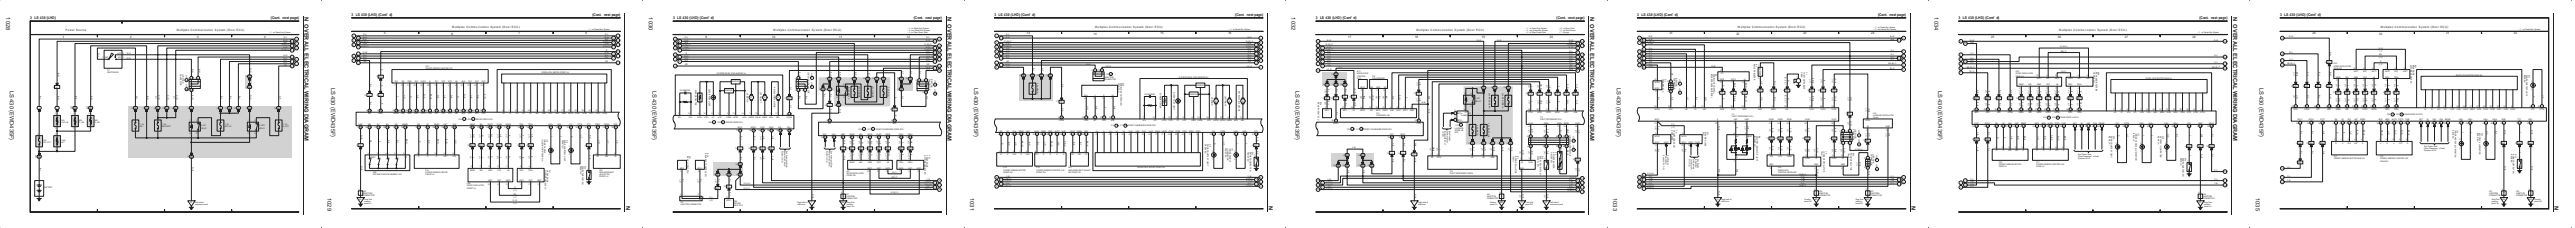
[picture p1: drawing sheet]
<svg xmlns="http://www.w3.org/2000/svg" width="2379mm" height="210mm" viewBox="0 0 2379 210" stroke-linecap="round" stroke-linejoin="round" font-family="sans-serif">
<defs><g id="words">
<g font-size="5.3" fill="#231f20">
<text x="6" y="16" transform="rotate(90 6 16)">1028</text>
<text x="282" y="16" transform="rotate(90 282 16)">N OVERALL ELECTRICAL WIRING DIAGRAM</text>
<text x="600" y="16" transform="rotate(90 600 16)">1030</text>
<text x="876" y="16" transform="rotate(90 876 16)">N OVERALL ELECTRICAL WIRING DIAGRAM</text>
<text x="1194" y="16" transform="rotate(90 1194 16)">1032</text>
<text x="1470" y="16" transform="rotate(90 1470 16)">N OVERALL ELECTRICAL WIRING DIAGRAM</text>
<text x="1788" y="16" transform="rotate(90 1788 16)">1034</text>
<text x="2064" y="16" transform="rotate(90 2064 16)">N OVERALL ELECTRICAL WIRING DIAGRAM</text>
<text x="9" y="84" transform="rotate(90 9 84)">LS 430 (EWD435F)</text>
<text x="306" y="81" transform="rotate(90 306 81)">LS 430 (EWD435F)</text>
<text x="603" y="84" transform="rotate(90 603 84)">LS 430 (EWD435F)</text>
<text x="900" y="81" transform="rotate(90 900 81)">LS 430 (EWD435F)</text>
<text x="1197" y="84" transform="rotate(90 1197 84)">LS 430 (EWD435F)</text>
<text x="1494" y="81" transform="rotate(90 1494 81)">LS 430 (EWD435F)</text>
<text x="1791" y="84" transform="rotate(90 1791 84)">LS 430 (EWD435F)</text>
<text x="2088" y="81" transform="rotate(90 2088 81)">LS 430 (EWD435F)</text>
<text x="303" y="182" transform="rotate(90 303 182)">1029</text>
<text x="897" y="182" transform="rotate(90 897 182)">1031</text>
<text x="1491" y="182" transform="rotate(90 1491 182)">1033</text>
<text x="2085" y="182" transform="rotate(90 2085 182)">1035</text>
<text x="579" y="190" transform="rotate(90 579 190)">N</text>
<text x="1173" y="190" transform="rotate(90 1173 190)">N</text>
<text x="1767" y="190" transform="rotate(90 1767 190)">N</text>
<text x="2361" y="190" transform="rotate(90 2361 190)">N</text>
</g>
<g font-size="3.5" fill="#231f20">
<text x="28" y="18">3 LS 430 (LHD)</text>
<text x="250" y="17">(Cont. next page)</text>
<text x="325" y="15">3 LS 430 (LHD) (Cont' d)</text>
<text x="547" y="14">(Cont. next page)</text>
<text x="622" y="18">3 LS 430 (LHD) (Cont' d)</text>
<text x="844" y="17">(Cont. next page)</text>
<text x="919" y="15">3 LS 430 (LHD) (Cont' d)</text>
<text x="1141" y="14">(Cont. next page)</text>
<text x="1216" y="18">3 LS 430 (LHD) (Cont' d)</text>
<text x="1438" y="17">(Cont. next page)</text>
<text x="1513" y="15">3 LS 430 (LHD) (Cont' d)</text>
<text x="1735" y="14">(Cont. next page)</text>
<text x="1810" y="18">3 LS 430 (LHD) (Cont' d)</text>
<text x="2032" y="17">(Cont. next page)</text>
<text x="2107" y="15">3 LS 430 (LHD) (Cont' d)</text>
</g>
<g font-size="2.9" fill="#231f20">
<text x="58" y="35">1</text>
<text x="120" y="35">2</text>
<text x="182" y="35">3</text>
<text x="244" y="35">4</text>
<text x="355" y="32">5</text>
<text x="417" y="32">6</text>
<text x="479" y="32">7</text>
<text x="541" y="32">8</text>
<text x="652" y="35">9</text>
<text x="714" y="35">10</text>
<text x="775" y="35">11</text>
<text x="838" y="35">12</text>
<text x="949" y="32">13</text>
<text x="1011" y="32">14</text>
<text x="1072" y="32">15</text>
<text x="1135" y="32">16</text>
<text x="1246" y="35">17</text>
<text x="1308" y="35">18</text>
<text x="1369" y="35">19</text>
<text x="1432" y="35">20</text>
<text x="1543" y="32">21</text>
<text x="1605" y="32">22</text>
<text x="1666" y="32">23</text>
<text x="1729" y="32">24</text>
<text x="1840" y="35">25</text>
<text x="1902" y="35">26</text>
<text x="1963" y="35">27</text>
<text x="2026" y="35">28</text>
<text x="2137" y="32">29</text>
<text x="2199" y="32">30</text>
<text x="2260" y="32">31</text>
<text x="2323" y="32">32</text>
</g>
<g font-size="2.8" fill="#231f20">
<text x="61" y="29">P ow er S ource</text>
<text x="163" y="29">M ultiplex C ommunication S ystem (D oor E C U )</text>
<text x="418" y="26">M ultiplex C ommunication S ystem (D oor E C U )</text>
<text x="715" y="29">M ultiplex C ommunication S ystem (D oor E C U )</text>
<text x="1012" y="26">M ultiplex C ommunication S ystem (D oor E C U )</text>
<text x="1309" y="29">M ultiplex C ommunication S ystem (D oor E C U )</text>
<text x="1606" y="26">M ultiplex C ommunication S ystem (D oor E C U )</text>
<text x="1903" y="29">M ultiplex C ommunication S ystem (D oor E C U )</text>
<text x="2200" y="26">M ultiplex C ommunication S ystem (D oor E C U )</text>
</g>
<g font-size="1.8" fill="#231f20">
<text x="544" y="27">∗ 1 : w/ Smart Key System</text>
<text x="839" y="26">∗ 1 : w/ Smart Key System</text>
<text x="839" y="28">∗ 2 : w/o Smart Key System</text>
<text x="1136" y="27">∗ 1 : w/ Smart Key System</text>
<text x="1410" y="28">∗ 2 : w/o Smart Key System</text>
<text x="1410" y="26">∗ 1 : w/ Smart Key System</text>
<text x="1441" y="26">∗ 5 : w/ Moon Roof</text>
<text x="1441" y="28">∗ 6 : w/ Rain Sensor</text>
<text x="1732" y="27">∗ 2 : w/o Smart Key System</text>
<text x="1732" y="25">∗ 1 : w/ Smart Key System</text>
<text x="2328" y="27">∗ 1 : w/ Smart Key System</text>
<text x="249" y="30">∗ 1 : w/ Smart Key System</text>
<text x="262" y="35">R–L</text>
<text x="326" y="34">A</text>
<text x="331" y="36">B</text>
<text x="336" y="35">B–W</text>
<text x="336" y="32">R–L</text>
<text x="559" y="35">B–W</text>
<text x="559" y="32">R–L</text>
<text x="566" y="36">B</text>
<text x="571" y="34">A</text>
<text x="633" y="35">R–L</text>
<text x="839" y="30">∗ 3 : w/ Rear Power Seat</text>
<text x="856" y="35">R–L</text>
<text x="920" y="34">A</text>
<text x="925" y="36">B</text>
<text x="930" y="35">B–W</text>
<text x="930" y="33">R–L</text>
<text x="1153" y="35">B–W</text>
<text x="1165" y="36">A</text>
<text x="1410" y="30">∗ 3 : w/ Rear Power Seat</text>
<text x="1441" y="30">∗ 7 : Europe</text>
<text x="1514" y="36">A</text>
<text x="1524" y="34">R–W</text>
<text x="1747" y="34">B–W</text>
<text x="1759" y="36">A</text>
<text x="2031" y="30">∗ 1 : w/ Smart Key System</text>
<text x="2108" y="36">A</text>
<text x="2115" y="34">R–W</text>
<text x="260" y="42">G–W(∗1)</text>
<text x="262" y="38">B–W</text>
<text x="262" y="40">B–R</text>
<text x="269" y="39">B</text>
<text x="273" y="41">C</text>
<text x="274" y="37">A</text>
<text x="326" y="38">C</text>
<text x="326" y="42">E</text>
<text x="331" y="40">D</text>
<text x="334" y="39">G–W(∗1)</text>
<text x="335" y="41">G–W</text>
<text x="336" y="37">B–R</text>
<text x="557" y="39">G–W(∗1)</text>
<text x="559" y="41">G–W</text>
<text x="559" y="37">B–R</text>
<text x="566" y="40">D</text>
<text x="570" y="38">C</text>
<text x="571" y="42">E</text>
<text x="623" y="41">C</text>
<text x="623" y="37">A</text>
<text x="628" y="39">B</text>
<text x="631" y="42">G–W(∗1)</text>
<text x="633" y="38">B–W</text>
<text x="633" y="40">B–R</text>
<text x="854" y="42">G–W(∗1)</text>
<text x="856" y="38">B–W</text>
<text x="863" y="39">B</text>
<text x="868" y="37">A</text>
<text x="920" y="40">C</text>
<text x="925" y="42">D</text>
<text x="928" y="39">G–W(∗1)</text>
<text x="929" y="41">G–W</text>
<text x="1151" y="39">G–W(∗1)</text>
<text x="1153" y="41">G–W</text>
<text x="1160" y="42">C</text>
<text x="1165" y="40">B</text>
<text x="1217" y="39">A</text>
<text x="1225" y="41">G–W(∗1)</text>
<text x="1227" y="37">B–W</text>
<text x="1365" y="37">B–W</text>
<text x="1384" y="37">R–W</text>
<text x="1448" y="42">G–W(∗1)</text>
<text x="1450" y="37">R–W</text>
<text x="1450" y="40">R–B</text>
<text x="1457" y="41">B</text>
<text x="1462" y="39">A</text>
<text x="1514" y="40">C</text>
<text x="1519" y="42">D</text>
<text x="1519" y="38">B</text>
<text x="1522" y="39">G–W(∗1)</text>
<text x="1523" y="41">G–W</text>
<text x="1524" y="37">R–B</text>
<text x="1747" y="37">R–B</text>
<text x="1754" y="38">B</text>
<text x="1811" y="39">A</text>
<text x="1816" y="41">B</text>
<text x="1821" y="37">B–W</text>
<text x="1821" y="40">R–B</text>
<text x="2046" y="37">R–W</text>
<text x="2056" y="39">A</text>
<text x="260" y="46">G–W(∗1)</text>
<text x="262" y="44">G–W</text>
<text x="269" y="43">D</text>
<text x="269" y="47">F</text>
<text x="274" y="45">E</text>
<text x="331" y="44">F</text>
<text x="334" y="43">G–W(∗1)</text>
<text x="557" y="43">G–W(∗1)</text>
<text x="560" y="47">R</text>
<text x="566" y="44">F</text>
<text x="623" y="45">E</text>
<text x="628" y="43">D</text>
<text x="628" y="47">F</text>
<text x="631" y="46">G–W(∗1)</text>
<text x="632" y="44">G–W</text>
<text x="854" y="46">G–W(∗1)</text>
<text x="856" y="44">G–W</text>
<text x="863" y="45">D</text>
<text x="867" y="43">C</text>
<text x="868" y="47">E</text>
<text x="920" y="44">E</text>
<text x="925" y="46">F</text>
<text x="928" y="43">G–W(∗1)</text>
<text x="930" y="47">V–Y</text>
<text x="930" y="45">R–L</text>
<text x="1151" y="43">G–W(∗1)</text>
<text x="1153" y="47">V–Y</text>
<text x="1153" y="45">R–L</text>
<text x="1160" y="46">E</text>
<text x="1164" y="44">D</text>
<text x="1217" y="47">D</text>
<text x="1217" y="43">B</text>
<text x="1222" y="45">C</text>
<text x="1225" y="46">G–W(∗1)</text>
<text x="1226" y="44">G–W</text>
<text x="1450" y="44">G–W</text>
<text x="1450" y="48">R–L</text>
<text x="1457" y="45">D</text>
<text x="1461" y="43">C</text>
<text x="1519" y="46">E</text>
<text x="1524" y="47">V–Y</text>
<text x="1524" y="45">R–L</text>
<text x="1747" y="47">V–Y</text>
<text x="1904" y="44">G–W(∗1)</text>
<text x="1905" y="48">BR(∗1)</text>
<text x="2153" y="48" transform="rotate(90 2153 48)">R–W</text>
<text x="2198" y="45">G–W</text>
<text x="2199" y="47">(∗1)</text>
<text x="91" y="49" transform="rotate(90 91 49)">W–L</text>
<text x="95" y="54">1</text>
<text x="97" y="54">AM1</text>
<text x="109" y="50">ACC</text>
<text x="109" y="54">IG1</text>
<text x="113" y="50">3</text>
<text x="113" y="54">2</text>
<text x="117" y="50">W–G</text>
<text x="117" y="54">R–W</text>
<text x="262" y="52">R–W</text>
<text x="269" y="53">G</text>
<text x="326" y="52">H</text>
<text x="331" y="50">G</text>
<text x="336" y="49">R–W</text>
<text x="336" y="51">R–L</text>
<text x="336" y="53">R–L</text>
<text x="559" y="49">R–W</text>
<text x="559" y="51">R–L</text>
<text x="559" y="53">R–L</text>
<text x="566" y="50">H</text>
<text x="570" y="48">G</text>
<text x="571" y="52">I</text>
<text x="623" y="51">G</text>
<text x="628" y="53">H</text>
<text x="633" y="52">R–W</text>
<text x="634" y="50">R</text>
<text x="856" y="50">V–Y</text>
<text x="856" y="52">V–Y</text>
<text x="856" y="48">R–L</text>
<text x="863" y="53">H</text>
<text x="863" y="49">F</text>
<text x="867" y="51">G</text>
<text x="920" y="48">G</text>
<text x="921" y="52">I</text>
<text x="925" y="50">H</text>
<text x="930" y="49">V–Y</text>
<text x="930" y="51">R–L</text>
<text x="930" y="53">R–L</text>
<text x="1153" y="49">V–Y</text>
<text x="1153" y="51">R–L</text>
<text x="1153" y="53">R–L</text>
<text x="1160" y="50">G</text>
<text x="1164" y="52">H</text>
<text x="1165" y="48">F</text>
<text x="1218" y="51">F</text>
<text x="1222" y="53">G</text>
<text x="1222" y="49">E</text>
<text x="1227" y="50">V–Y</text>
<text x="1227" y="52">V–Y</text>
<text x="1227" y="48">R–L</text>
<text x="1450" y="52">V–Y</text>
<text x="1450" y="50">V–Y</text>
<text x="1457" y="53">G</text>
<text x="1457" y="49">E</text>
<text x="1462" y="51">F</text>
<text x="1514" y="52">H</text>
<text x="1515" y="48">F</text>
<text x="1519" y="50">G</text>
<text x="1524" y="49">V–Y</text>
<text x="1524" y="51">R–L</text>
<text x="1524" y="53">R–L</text>
<text x="1747" y="51">R–L</text>
<text x="1747" y="53">R–L</text>
<text x="1758" y="48">C</text>
<text x="1758" y="52">D</text>
<text x="1811" y="51">C</text>
<text x="1821" y="50">V–Y</text>
<text x="1821" y="54">R–L</text>
<text x="2046" y="52">R–L</text>
<text x="2056" y="53">B</text>
<text x="2108" y="50">B</text>
<text x="2116" y="49">R–L</text>
<text x="2199" y="54">(∗1)</text>
<text x="2199" y="51">BR</text>
<text x="262" y="58">R–L</text>
<text x="262" y="56">R–L</text>
<text x="262" y="54">R–L</text>
<text x="270" y="57">I</text>
<text x="273" y="55">H</text>
<text x="274" y="59">J</text>
<text x="327" y="56">J</text>
<text x="331" y="59">K</text>
<text x="331" y="54">I</text>
<text x="336" y="55">R–L</text>
<text x="336" y="57">GR</text>
<text x="560" y="57">GR</text>
<text x="567" y="54">J</text>
<text x="571" y="59">K</text>
<text x="624" y="55">I</text>
<text x="628" y="57">J</text>
<text x="633" y="54">R–L</text>
<text x="633" y="56">R–L</text>
<text x="856" y="54">R–L</text>
<text x="856" y="56">R–L</text>
<text x="864" y="57">J</text>
<text x="868" y="55">I</text>
<text x="920" y="59">K</text>
<text x="925" y="54">J</text>
<text x="929" y="60">LG–R</text>
<text x="930" y="57">GR</text>
<text x="1004" y="60">LG–R</text>
<text x="1153" y="55">V–Y</text>
<text x="1154" y="57">GR</text>
<text x="1160" y="59">K</text>
<text x="1161" y="54">I</text>
<text x="1165" y="56">J</text>
<text x="1217" y="55">H</text>
<text x="1218" y="59">J</text>
<text x="1222" y="57">I</text>
<text x="1227" y="58">V–Y</text>
<text x="1227" y="54">R–L</text>
<text x="1227" y="56">R–L</text>
<text x="1450" y="58">V–Y</text>
<text x="1450" y="54">R–L</text>
<text x="1450" y="56">R–L</text>
<text x="1458" y="57">I</text>
<text x="1461" y="55">H</text>
<text x="1462" y="59">J</text>
<text x="1515" y="56">J</text>
<text x="1519" y="59">K</text>
<text x="1519" y="54">I</text>
<text x="1524" y="55">V–Y</text>
<text x="1524" y="60">P–L</text>
<text x="1524" y="57">GR</text>
<text x="1621" y="59" transform="rotate(90 1621 59)">KEYLESS BUZZER</text>
<text x="1623" y="59" transform="rotate(90 1623 59)">K 1</text>
<text x="1745" y="59">BR–B(∗1)</text>
<text x="1747" y="55">V–Y</text>
<text x="1754" y="54">E</text>
<text x="1759" y="56">F</text>
<text x="1811" y="55">D</text>
<text x="1812" y="59">F</text>
<text x="1816" y="57">E</text>
<text x="1821" y="58">V–Y</text>
<text x="1821" y="56">R–L</text>
<text x="2046" y="58">V–Y</text>
<text x="2055" y="59">C</text>
<text x="2108" y="56">C</text>
<text x="2114" y="59">BR–B(∗1)</text>
<text x="2116" y="55">V–Y</text>
<text x="2149" y="58">6 BC1</text>
<text x="2157" y="59">D23</text>
<text x="2199" y="60">(∗1)</text>
<text x="2199" y="57">G</text>
<text x="2227" y="60" transform="rotate(90 2227 60)">OUTSIDE HANDLE RH</text>
<text x="2230" y="60" transform="rotate(90 2230 60)">REAR DOOR</text>
<text x="2232" y="60" transform="rotate(90 2232 60)">R31</text>
<text x="99" y="65">I17</text>
<text x="177" y="63" transform="rotate(90 177 63)">R–W</text>
<text x="184" y="63" transform="rotate(90 184 63)">R–W</text>
<text x="231" y="63" transform="rotate(90 231 63)">W–G</text>
<text x="263" y="60">GR</text>
<text x="269" y="61">K</text>
<text x="352" y="63" transform="rotate(90 352 63)">R</text>
<text x="393" y="61">P13</text>
<text x="393" y="63">POWER WINDOW MASTER SW</text>
<text x="623" y="61">K</text>
<text x="633" y="60">GR</text>
<text x="834" y="65" transform="rotate(90 834 65)">V–Y</text>
<text x="842" y="65" transform="rotate(90 842 65)">V–Y</text>
<text x="850" y="65" transform="rotate(90 850 65)">V–Y</text>
<text x="856" y="63">LG–R</text>
<text x="856" y="65">V–Y</text>
<text x="857" y="60">GR</text>
<text x="863" y="64">L</text>
<text x="867" y="66">M</text>
<text x="868" y="61">K</text>
<text x="920" y="63">M</text>
<text x="925" y="61">L</text>
<text x="930" y="62">V–Y</text>
<text x="955" y="63" transform="rotate(90 955 63)">R–L</text>
<text x="963" y="62" transform="rotate(90 963 62)">V–Y</text>
<text x="1009" y="65">G</text>
<text x="1011" y="65">A</text>
<text x="1015" y="65">G</text>
<text x="1018" y="65">A</text>
<text x="1022" y="61">LG–R</text>
<text x="1153" y="62">LG–R</text>
<text x="1165" y="63">L</text>
<text x="1218" y="66">L</text>
<text x="1222" y="61">K</text>
<text x="1226" y="64">LG–R</text>
<text x="1227" y="60">GR</text>
<text x="1237" y="63">P–L</text>
<text x="1450" y="65">W–B</text>
<text x="1450" y="63">P–L</text>
<text x="1451" y="60">GR</text>
<text x="1457" y="66">M</text>
<text x="1457" y="61">K</text>
<text x="1462" y="64">L</text>
<text x="1515" y="61">L</text>
<text x="1518" y="63">M</text>
<text x="1524" y="62">W–B</text>
<text x="1581" y="62">W–B</text>
<text x="1590" y="65">5</text>
<text x="1625" y="61">1</text>
<text x="1626" y="63" transform="rotate(90 1626 63)">BUZZER</text>
<text x="1747" y="63">B(∗1)</text>
<text x="1758" y="61">G</text>
<text x="1758" y="65">H</text>
<text x="1811" y="64">G</text>
<text x="1818" y="62">BR–B(∗1)</text>
<text x="2044" y="62">BR–B(∗1)</text>
<text x="2055" y="64">D</text>
<text x="2108" y="61">D</text>
<text x="2157" y="61">DOOR OSCILLATOR</text>
<text x="2157" y="63">REAR RH</text>
<text x="2175" y="63">10</text>
<text x="2184" y="63">4</text>
<text x="2192" y="63">5</text>
<text x="2205" y="63">1</text>
<text x="2213" y="63">2</text>
<text x="2221" y="63">3</text>
<text x="53" y="67" transform="rotate(90 53 67)">B–W</text>
<text x="99" y="67">IGNITION SW</text>
<text x="167" y="68" transform="rotate(90 167 68)">CONNECTOR</text>
<text x="169" y="68" transform="rotate(90 169 68)">JUNCTION</text>
<text x="172" y="69" transform="rotate(90 172 69)">J13</text>
<text x="227" y="71">8</text>
<text x="230" y="71">PF</text>
<text x="348" y="71">2</text>
<text x="351" y="71">IC1</text>
<text x="501" y="68">DOOR LOCK MOTOR FRONT LH</text>
<text x="662" y="68">OUTSIDE REAR VIEW MIRROR LH</text>
<text x="738" y="67" transform="rotate(90 738 67)">R–L</text>
<text x="747" y="66" transform="rotate(90 747 66)">JUNCTION CONNECTOR</text>
<text x="750" y="67" transform="rotate(90 750 67)">J13</text>
<text x="750" y="71" transform="rotate(90 750 71)">A</text>
<text x="767" y="67" transform="rotate(90 767 67)">R–L</text>
<text x="776" y="66" transform="rotate(90 776 66)">R–W</text>
<text x="790" y="66" transform="rotate(90 790 66)">B–R</text>
<text x="803" y="67" transform="rotate(90 803 67)">R</text>
<text x="943" y="70">4</text>
<text x="945" y="70">PE</text>
<text x="951" y="70">1</text>
<text x="953" y="70">PB</text>
<text x="958" y="70">10</text>
<text x="962" y="70">PI</text>
<text x="967" y="70">8</text>
<text x="970" y="70">PI</text>
<text x="1021" y="72">JUNCTION</text>
<text x="1022" y="69">J15</text>
<text x="1026" y="69">A</text>
<text x="1089" y="72">OUTSIDE REAR VIEW MIRROR RH</text>
<text x="1230" y="69">11</text>
<text x="1233" y="69">PE</text>
<text x="1254" y="67">M 4</text>
<text x="1254" y="69">MOON ROOF</text>
<text x="1254" y="71">CONTROL</text>
<text x="1268" y="71">R 8</text>
<text x="1545" y="67" transform="rotate(90 1545 67)">GR</text>
<text x="1547" y="71" transform="rotate(90 1547 71)">CONNECTOR</text>
<text x="1549" y="71" transform="rotate(90 1549 71)">JUNCTION</text>
<text x="1581" y="68" transform="rotate(90 1581 68)">RECEIVER[INNER MIRROR]</text>
<text x="1583" y="68" transform="rotate(90 1583 68)">DOOR LOCK CONTROL</text>
<text x="1585" y="68" transform="rotate(90 1585 68)">I19</text>
<text x="1591" y="68">E1</text>
<text x="1649" y="71" transform="rotate(90 1649 71)">(G. C. C. )</text>
<text x="1660" y="71">1</text>
<text x="1665" y="67" transform="rotate(90 1665 67)">HORN</text>
<text x="1667" y="67" transform="rotate(90 1667 67)">THEFT DETERRENT</text>
<text x="1669" y="67" transform="rotate(90 1669 67)">T 1</text>
<text x="1811" y="68">H</text>
<text x="1820" y="66">B(∗1)</text>
<text x="1863" y="67">D22</text>
<text x="1863" y="69">DOOR OSCILLATOR</text>
<text x="1863" y="71">REAR LH</text>
<text x="1882" y="70">10</text>
<text x="1891" y="70">4</text>
<text x="1899" y="70">5</text>
<text x="1905" y="66">G(∗1)</text>
<text x="1912" y="70">1</text>
<text x="1920" y="70">2</text>
<text x="1928" y="70">3</text>
<text x="1935" y="66" transform="rotate(90 1935 66)">HANDLE LH</text>
<text x="1937" y="66" transform="rotate(90 1937 66)">REAR DOOR OUTSIDE</text>
<text x="1939" y="66" transform="rotate(90 1939 66)">R30</text>
<text x="2119" y="67" transform="rotate(90 2119 67)">(∗1)</text>
<text x="2122" y="66" transform="rotate(90 2122 66)">BR–B</text>
<text x="2132" y="67" transform="rotate(90 2132 67)">V–Y</text>
<text x="2143" y="67" transform="rotate(90 2143 67)">R–L</text>
<text x="2153" y="66" transform="rotate(90 2153 66)">R–W</text>
<text x="2158" y="72">SENS</text>
<text x="2167" y="72">SEL</text>
<text x="2175" y="66">ANT1</text>
<text x="2175" y="72">GND</text>
<text x="2184" y="72">CLG</text>
<text x="2184" y="66">SGT</text>
<text x="2192" y="66">ANT2</text>
<text x="2193" y="72">+B</text>
<text x="2204" y="72">TRG–</text>
<text x="2204" y="66">ANT2</text>
<text x="2212" y="72">TRG+</text>
<text x="2213" y="66">SGT</text>
<text x="2221" y="66">ANT1</text>
<text x="2270" y="70">DOOR LOCK MOTOR REAR RH</text>
<text x="2332" y="69" transform="rotate(90 2332 69)">REAR RH</text>
<text x="2335" y="69" transform="rotate(90 2335 69)">DOOR COURTESY LIGHT</text>
<text x="2337" y="69" transform="rotate(90 2337 69)">D11</text>
<text x="172" y="73" transform="rotate(90 172 73)">A</text>
<text x="172" y="76" transform="rotate(90 172 76)">,</text>
<text x="172" y="78" transform="rotate(90 172 78)">J14</text>
<text x="174" y="72">A</text>
<text x="176" y="72">A</text>
<text x="180" y="72">A</text>
<text x="183" y="72">A</text>
<text x="342" y="77" transform="rotate(90 342 77)">R–L</text>
<text x="352" y="78" transform="rotate(90 352 78)">R</text>
<text x="365" y="76">W/L</text>
<text x="371" y="76">PW</text>
<text x="377" y="76">DDN</text>
<text x="383" y="76">DUP</text>
<text x="389" y="76">AUTO</text>
<text x="397" y="76">E</text>
<text x="402" y="76">DT1</text>
<text x="408" y="76">DT2</text>
<text x="414" y="76">DT3</text>
<text x="421" y="76">ML</text>
<text x="427" y="76">MUL</text>
<text x="433" y="76">SC1</text>
<text x="439" y="76">SC2</text>
<text x="445" y="76">SC3</text>
<text x="676" y="76">SENSOR</text>
<text x="735" y="72">H</text>
<text x="737" y="72">B</text>
<text x="750" y="74" transform="rotate(90 750 74)">,</text>
<text x="750" y="76" transform="rotate(90 750 76)">J14</text>
<text x="763" y="73">5</text>
<text x="766" y="73">PI</text>
<text x="772" y="73">6</text>
<text x="774" y="73">PE</text>
<text x="786" y="73">1</text>
<text x="788" y="73">PA</text>
<text x="798" y="73">10 PG</text>
<text x="806" y="73">10</text>
<text x="809" y="73">PJ</text>
<text x="813" y="73">8</text>
<text x="815" y="73">PE</text>
<text x="830" y="73">9</text>
<text x="832" y="73">DI</text>
<text x="837" y="73">22</text>
<text x="840" y="73">DI</text>
<text x="846" y="75">G</text>
<text x="849" y="75">A</text>
<text x="853" y="75">G</text>
<text x="855" y="75">A</text>
<text x="858" y="72" transform="rotate(90 858 72)">CONNECTOR</text>
<text x="860" y="72" transform="rotate(90 860 72)">JUNCTION</text>
<text x="863" y="73" transform="rotate(90 863 73)">J11</text>
<text x="863" y="77" transform="rotate(90 863 77)">A</text>
<text x="958" y="76" transform="rotate(90 958 76)">7. 5A MPX–B1</text>
<text x="982" y="77" transform="rotate(90 982 77)">V–Y</text>
<text x="1021" y="74">CONNECTOR</text>
<text x="1033" y="76" transform="rotate(90 1033 76)">FRONT RH</text>
<text x="1035" y="76" transform="rotate(90 1035 76)">DOOR LOCK CONTROL SW</text>
<text x="1037" y="76" transform="rotate(90 1037 76)">D18</text>
<text x="1254" y="73">ECU</text>
<text x="1268" y="73">RAIN SENSOR</text>
<text x="1309" y="76" transform="rotate(90 1309 76)">(∗1)</text>
<text x="1312" y="76" transform="rotate(90 1312 76)">L–B</text>
<text x="1412" y="78" transform="rotate(90 1412 78)">(∗7)</text>
<text x="1421" y="78" transform="rotate(90 1421 78)">(∗7)</text>
<text x="1423" y="77" transform="rotate(90 1423 77)">GR–B</text>
<text x="1429" y="78" transform="rotate(90 1429 78)">(∗1)</text>
<text x="1432" y="78" transform="rotate(90 1432 78)">L–B</text>
<text x="1448" y="78" transform="rotate(90 1448 78)">R–W</text>
<text x="1456" y="78" transform="rotate(90 1456 78)">G–R</text>
<text x="1529" y="73">15</text>
<text x="1529" y="76">MPD2</text>
<text x="1536" y="72" transform="rotate(90 1536 72)">GATEWAY ECU</text>
<text x="1538" y="72" transform="rotate(90 1538 72)">G 1</text>
<text x="1541" y="76">E</text>
<text x="1543" y="76">B</text>
<text x="1552" y="73" transform="rotate(90 1552 73)">J11</text>
<text x="1552" y="77" transform="rotate(90 1552 77)">A</text>
<text x="1590" y="74">RSSI</text>
<text x="1590" y="77">6</text>
<text x="1592" y="78" transform="rotate(90 1592 78)">G</text>
<text x="1600" y="74">DATA</text>
<text x="1600" y="77">7</text>
<text x="1602" y="76" transform="rotate(90 1602 76)">BR–R</text>
<text x="1611" y="77">8</text>
<text x="1611" y="74">+5</text>
<text x="1613" y="76" transform="rotate(90 1613 76)">BR–W</text>
<text x="1625" y="73">2</text>
<text x="1627" y="75" transform="rotate(90 1627 75)">L–R</text>
<text x="1640" y="75" transform="rotate(90 1640 75)">W–L</text>
<text x="1652" y="74" transform="rotate(90 1652 74)">W</text>
<text x="1672" y="73" transform="rotate(90 1672 73)">(∗1)</text>
<text x="1675" y="72" transform="rotate(90 1675 72)">BR–B</text>
<text x="1683" y="73" transform="rotate(90 1683 73)">(∗1)</text>
<text x="1685" y="74" transform="rotate(90 1685 74)">B</text>
<text x="1693" y="73" transform="rotate(90 1693 73)">(∗1)</text>
<text x="1696" y="72" transform="rotate(90 1696 72)">LG–B</text>
<text x="1882" y="73">ANT1</text>
<text x="1891" y="73">SGT</text>
<text x="1899" y="73">ANT2</text>
<text x="1911" y="73">ANT2</text>
<text x="1920" y="73">SGT</text>
<text x="1928" y="73">ANT1</text>
<text x="1983" y="73">DOOR LOCK MOTOR REAR LH</text>
<text x="2159" y="77" transform="rotate(90 2159 77)">(∗1)</text>
<text x="2159" y="75">3</text>
<text x="2161" y="78" transform="rotate(90 2161 78)">V</text>
<text x="2167" y="77" transform="rotate(90 2167 77)">(∗1)</text>
<text x="2167" y="75">7</text>
<text x="2175" y="77" transform="rotate(90 2175 77)">(∗1)</text>
<text x="2176" y="75">6</text>
<text x="2178" y="78" transform="rotate(90 2178 78)">O</text>
<text x="2183" y="77" transform="rotate(90 2183 77)">(∗1)</text>
<text x="2184" y="75">2</text>
<text x="2186" y="78" transform="rotate(90 2186 78)">Y</text>
<text x="2192" y="77" transform="rotate(90 2192 77)">(∗1)</text>
<text x="2192" y="75">1</text>
<text x="2194" y="78" transform="rotate(90 2194 78)">W</text>
<text x="2204" y="77" transform="rotate(90 2204 77)">(∗1)</text>
<text x="2205" y="75">5</text>
<text x="2207" y="78" transform="rotate(90 2207 78)">B</text>
<text x="2212" y="77" transform="rotate(90 2212 77)">(∗1)</text>
<text x="2213" y="75">4</text>
<text x="2215" y="78" transform="rotate(90 2215 78)">R</text>
<text x="2339" y="76">1</text>
<text x="49" y="81">2</text>
<text x="52" y="81">IE1</text>
<text x="172" y="82" transform="rotate(90 172 82)">B</text>
<text x="174" y="84">E</text>
<text x="176" y="84">B</text>
<text x="227" y="81">2</text>
<text x="230" y="81">PE</text>
<text x="365" y="79">7</text>
<text x="371" y="79">6</text>
<text x="376" y="79">11</text>
<text x="382" y="79">20</text>
<text x="389" y="79">16</text>
<text x="395" y="79">10</text>
<text x="402" y="79">3</text>
<text x="408" y="79">4</text>
<text x="414" y="79">5</text>
<text x="421" y="79">8</text>
<text x="426" y="79">18</text>
<text x="432" y="79">13</text>
<text x="438" y="79">14</text>
<text x="444" y="79">15</text>
<text x="629" y="84">EC MIRROR</text>
<text x="643" y="83" transform="rotate(90 643 83)">MIRROR HEATER</text>
<text x="655" y="82" transform="rotate(90 655 82)">OUTER FOOT LIGHT</text>
<text x="715" y="81" transform="rotate(90 715 81)">RETRACTABLE MOTOR</text>
<text x="730" y="80" transform="rotate(90 730 80)">V–Y</text>
<text x="735" y="84">F</text>
<text x="737" y="84">A</text>
<text x="741" y="84">F</text>
<text x="743" y="84">A</text>
<text x="750" y="80" transform="rotate(90 750 80)">B</text>
<text x="757" y="83">3</text>
<text x="759" y="83">PE</text>
<text x="763" y="83">3</text>
<text x="766" y="83">PI</text>
<text x="773" y="79">1</text>
<text x="780" y="79">5</text>
<text x="784" y="80" transform="rotate(90 784 80)">P–IG1 RELAY</text>
<text x="794" y="80" transform="rotate(90 794 80)">25A P DOOR</text>
<text x="806" y="80" transform="rotate(90 806 80)">25A D DOOR</text>
<text x="820" y="80" transform="rotate(90 820 80)">7. 5A P–IG</text>
<text x="830" y="83">3</text>
<text x="832" y="83">DF</text>
<text x="863" y="80" transform="rotate(90 863 80)">,</text>
<text x="863" y="82" transform="rotate(90 863 82)">J12</text>
<text x="1106" y="79">SENSOR</text>
<text x="1144" y="84" transform="rotate(90 1144 84)">RETRACTABLE MOTOR</text>
<text x="1223" y="79">9</text>
<text x="1224" y="82" transform="rotate(90 1224 82)">(∗3)</text>
<text x="1225" y="79">PI</text>
<text x="1227" y="82" transform="rotate(90 1227 82)">P–L</text>
<text x="1231" y="79">7</text>
<text x="1234" y="79">PI</text>
<text x="1235" y="82" transform="rotate(90 1235 82)">P–L</text>
<text x="1239" y="79">18</text>
<text x="1242" y="79">PF</text>
<text x="1243" y="82" transform="rotate(90 1243 82)">P–L</text>
<text x="1252" y="81" transform="rotate(90 1252 81)">LG–R</text>
<text x="1257" y="81">MPX1</text>
<text x="1258" y="84">2</text>
<text x="1266" y="84">1</text>
<text x="1266" y="81">SIG</text>
<text x="1272" y="81">MPX</text>
<text x="1272" y="84">2</text>
<text x="1278" y="84">3</text>
<text x="1279" y="81">ES</text>
<text x="1368" y="81">1</text>
<text x="1370" y="81">LL</text>
<text x="1378" y="81">8</text>
<text x="1380" y="81">LC</text>
<text x="1390" y="81">10</text>
<text x="1393" y="81">LC</text>
<text x="1415" y="79" transform="rotate(90 1415 79)">L</text>
<text x="1440" y="79" transform="rotate(90 1440 79)">P</text>
<text x="1529" y="82">MPD1</text>
<text x="1552" y="79" transform="rotate(90 1552 79)">,</text>
<text x="1552" y="81" transform="rotate(90 1552 81)">J12</text>
<text x="1827" y="83" transform="rotate(90 1827 83)">R–B</text>
<text x="1835" y="83" transform="rotate(90 1835 83)">(∗1)</text>
<text x="1837" y="84" transform="rotate(90 1837 84)">B</text>
<text x="1848" y="83" transform="rotate(90 1848 83)">R–L</text>
<text x="1858" y="83" transform="rotate(90 1858 83)">V–Y</text>
<text x="1866" y="79">SENS</text>
<text x="1866" y="83" transform="rotate(90 1866 83)">(∗1)</text>
<text x="1866" y="82">3</text>
<text x="1874" y="83" transform="rotate(90 1874 83)">(∗1)</text>
<text x="1875" y="82">7</text>
<text x="1875" y="79">SEL</text>
<text x="1882" y="83" transform="rotate(90 1882 83)">(∗1)</text>
<text x="1883" y="79">GND</text>
<text x="1883" y="82">6</text>
<text x="1885" y="84" transform="rotate(90 1885 84)">O</text>
<text x="1891" y="83" transform="rotate(90 1891 83)">(∗1)</text>
<text x="1891" y="79">CLG</text>
<text x="1891" y="82">2</text>
<text x="1899" y="83" transform="rotate(90 1899 83)">(∗1)</text>
<text x="1899" y="82">1</text>
<text x="1900" y="79">+B</text>
<text x="1902" y="84" transform="rotate(90 1902 84)">W</text>
<text x="1911" y="79">TRG–</text>
<text x="1911" y="83" transform="rotate(90 1911 83)">(∗1)</text>
<text x="1912" y="82">5</text>
<text x="1919" y="79">TRG+</text>
<text x="1920" y="83" transform="rotate(90 1920 83)">(∗1)</text>
<text x="1920" y="82">4</text>
<text x="2118" y="80">6</text>
<text x="2120" y="80">BB2</text>
<text x="2128" y="80">3</text>
<text x="2130" y="80">BB2</text>
<text x="2138" y="80">4</text>
<text x="2141" y="80">BB2</text>
<text x="2149" y="80">4</text>
<text x="2151" y="80">BB1</text>
<text x="2170" y="78" transform="rotate(90 2170 78)">L</text>
<text x="2339" y="83">2</text>
<text x="37" y="88" transform="rotate(90 37 88)">R–L</text>
<text x="53" y="88" transform="rotate(90 53 88)">B–W</text>
<text x="70" y="88" transform="rotate(90 70 88)">B–R</text>
<text x="84" y="88" transform="rotate(90 84 88)">B–W</text>
<text x="126" y="88" transform="rotate(90 126 88)">W–L</text>
<text x="136" y="88" transform="rotate(90 136 88)">B–W</text>
<text x="144" y="88" transform="rotate(90 144 88)">(∗1)</text>
<text x="146" y="88" transform="rotate(90 146 88)">G–W</text>
<text x="155" y="88" transform="rotate(90 155 88)">G–W</text>
<text x="160" y="88" transform="rotate(90 160 88)">(∗1)</text>
<text x="163" y="88" transform="rotate(90 163 88)">G–W</text>
<text x="177" y="88" transform="rotate(90 177 88)">R–W</text>
<text x="204" y="88" transform="rotate(90 204 88)">R–L</text>
<text x="213" y="88" transform="rotate(90 213 88)">R–L</text>
<text x="221" y="88" transform="rotate(90 221 88)">R–L</text>
<text x="231" y="88" transform="rotate(90 231 88)">W–G</text>
<text x="258" y="89" transform="rotate(90 258 89)">GR</text>
<text x="337" y="88">12</text>
<text x="340" y="88">IA1</text>
<text x="348" y="88">5</text>
<text x="351" y="88">IA1</text>
<text x="367" y="88" transform="rotate(90 367 88)">Y</text>
<text x="373" y="87" transform="rotate(90 373 87)">V–W</text>
<text x="379" y="88" transform="rotate(90 379 88)">G</text>
<text x="386" y="87" transform="rotate(90 386 87)">Y–B</text>
<text x="392" y="87" transform="rotate(90 392 87)">W–G</text>
<text x="398" y="87" transform="rotate(90 398 87)">BR–R</text>
<text x="404" y="87" transform="rotate(90 404 87)">G–R</text>
<text x="410" y="87" transform="rotate(90 410 87)">L–B</text>
<text x="417" y="87" transform="rotate(90 417 87)">G–B</text>
<text x="423" y="88" transform="rotate(90 423 88)">W</text>
<text x="429" y="87" transform="rotate(90 429 87)">W–R</text>
<text x="435" y="87" transform="rotate(90 435 87)">L–R</text>
<text x="441" y="87" transform="rotate(90 441 87)">Y–R</text>
<text x="448" y="87" transform="rotate(90 448 87)">R–W</text>
<text x="670" y="84">SENSOR</text>
<text x="690" y="86" transform="rotate(90 690 86)">UP/DOWN</text>
<text x="703" y="85" transform="rotate(90 703 85)">LEFT/RIGHT</text>
<text x="738" y="88" transform="rotate(90 738 88)">R–L</text>
<text x="745" y="88" transform="rotate(90 745 88)">R–L</text>
<text x="761" y="86" transform="rotate(90 761 86)">R–L</text>
<text x="767" y="86" transform="rotate(90 767 86)">R–L</text>
<text x="827" y="89" transform="rotate(90 827 89)">R</text>
<text x="834" y="88" transform="rotate(90 834 88)">V–Y</text>
<text x="853" y="86">G</text>
<text x="855" y="86">B</text>
<text x="856" y="88" transform="rotate(90 856 88)">V–Y</text>
<text x="863" y="86" transform="rotate(90 863 86)">B</text>
<text x="1002" y="88">ILL+</text>
<text x="1012" y="88">L</text>
<text x="1020" y="88">E</text>
<text x="1028" y="88">UL</text>
<text x="1058" y="87">EC MIRROR</text>
<text x="1072" y="86" transform="rotate(90 1072 86)">MIRROR HEATER</text>
<text x="1084" y="85" transform="rotate(90 1084 85)">OUTER FOOT LIGHT</text>
<text x="1100" y="87">SENSOR</text>
<text x="1119" y="89" transform="rotate(90 1119 89)">UP/DOWN</text>
<text x="1132" y="88" transform="rotate(90 1132 88)">LEFT/RIGHT</text>
<text x="1239" y="90">1</text>
<text x="1242" y="90">II1</text>
<text x="1247" y="90">4</text>
<text x="1250" y="90">II1</text>
<text x="1257" y="88" transform="rotate(90 1257 88)">(∗5)</text>
<text x="1260" y="88" transform="rotate(90 1260 88)">P–L</text>
<text x="1266" y="88" transform="rotate(90 1266 88)">(∗6)</text>
<text x="1268" y="88" transform="rotate(90 1268 88)">LG–R</text>
<text x="1272" y="88" transform="rotate(90 1272 88)">(∗6)</text>
<text x="1274" y="88" transform="rotate(90 1274 88)">P–L</text>
<text x="1278" y="88" transform="rotate(90 1278 88)">(∗6)</text>
<text x="1281" y="89" transform="rotate(90 1281 89)">BR</text>
<text x="1287" y="88" transform="rotate(90 1287 88)">G–R</text>
<text x="1293" y="88" transform="rotate(90 1293 88)">R–W</text>
<text x="1299" y="89" transform="rotate(90 1299 89)">P</text>
<text x="1306" y="87">17</text>
<text x="1310" y="87">IJ1</text>
<text x="1320" y="88" transform="rotate(90 1320 88)">W–B</text>
<text x="1353" y="87">2</text>
<text x="1359" y="87">5</text>
<text x="1376" y="86" transform="rotate(90 1376 86)">20A RR DOOR RH</text>
<text x="1388" y="86" transform="rotate(90 1388 86)">20A RR DOOR LH</text>
<text x="1410" y="87">18</text>
<text x="1413" y="87">IC3</text>
<text x="1419" y="87">9</text>
<text x="1422" y="87">IC3</text>
<text x="1426" y="87">18</text>
<text x="1430" y="87">IG2</text>
<text x="1436" y="87">7</text>
<text x="1438" y="87">II2</text>
<text x="1444" y="87">2</text>
<text x="1447" y="87">II2</text>
<text x="1452" y="87">5</text>
<text x="1455" y="87">II2</text>
<text x="1530" y="85">4</text>
<text x="1532" y="89" transform="rotate(90 1532 89)">P–L</text>
<text x="1541" y="85">A</text>
<text x="1543" y="85">A</text>
<text x="1545" y="90" transform="rotate(90 1545 90)">GR</text>
<text x="1552" y="85" transform="rotate(90 1552 85)">B</text>
<text x="1559" y="89" transform="rotate(90 1559 89)">V–Y</text>
<text x="1567" y="89" transform="rotate(90 1567 89)">R–L</text>
<text x="1576" y="89" transform="rotate(90 1576 89)">G–W</text>
<text x="1588" y="86">8</text>
<text x="1591" y="86">II2</text>
<text x="1598" y="86">9</text>
<text x="1601" y="86">II2</text>
<text x="1602" y="89" transform="rotate(90 1602 89)">BR–R</text>
<text x="1608" y="86">6</text>
<text x="1611" y="86">II2</text>
<text x="1613" y="89" transform="rotate(90 1613 89)">BR–W</text>
<text x="1623" y="84">2</text>
<text x="1625" y="84">IH2</text>
<text x="1627" y="89" transform="rotate(90 1627 89)">V–G</text>
<text x="1635" y="84">8</text>
<text x="1638" y="84">IH2</text>
<text x="1640" y="89" transform="rotate(90 1640 89)">W–L</text>
<text x="1648" y="84">9</text>
<text x="1649" y="87" transform="rotate(90 1649 87)">(G. C. C. )</text>
<text x="1650" y="84">IH2</text>
<text x="1671" y="84">9</text>
<text x="1672" y="90" transform="rotate(90 1672 90)">(∗1)</text>
<text x="1673" y="84">IG2</text>
<text x="1675" y="89" transform="rotate(90 1675 89)">BR–B</text>
<text x="1680" y="84">16</text>
<text x="1683" y="90" transform="rotate(90 1683 90)">(∗1)</text>
<text x="1683" y="84">IC3</text>
<text x="1691" y="84">8</text>
<text x="1693" y="90" transform="rotate(90 1693 90)">(∗1)</text>
<text x="1694" y="84">IC3</text>
<text x="1696" y="89" transform="rotate(90 1696 89)">LG–B</text>
<text x="1707" y="90" transform="rotate(90 1707 90)">(∗1)</text>
<text x="1710" y="89" transform="rotate(90 1710 89)">G–W</text>
<text x="1868" y="84" transform="rotate(90 1868 84)">V</text>
<text x="1877" y="84" transform="rotate(90 1877 84)">L</text>
<text x="1893" y="84" transform="rotate(90 1893 84)">Y</text>
<text x="1914" y="84" transform="rotate(90 1914 84)">B</text>
<text x="1922" y="84" transform="rotate(90 1922 84)">R</text>
<text x="2119" y="87" transform="rotate(90 2119 87)">(∗1)</text>
<text x="2122" y="87" transform="rotate(90 2122 87)">L–W</text>
<text x="2132" y="87" transform="rotate(90 2132 87)">V–Y</text>
<text x="2143" y="87" transform="rotate(90 2143 87)">R–L</text>
<text x="2153" y="87" transform="rotate(90 2153 87)">R–W</text>
<text x="2156" y="86">10 BM1</text>
<text x="2165" y="86">9 BM1</text>
<text x="2174" y="86">8 BM1</text>
<text x="2182" y="86">7 BM1</text>
<text x="2190" y="86">6 BM1</text>
<text x="2202" y="86">5 BM1</text>
<text x="2211" y="86">1 BM1</text>
<text x="2215" y="90" transform="rotate(90 2215 90)">GR–L</text>
<text x="2341" y="88" transform="rotate(90 2341 88)">G</text>
<text x="2350" y="87" transform="rotate(90 2350 87)">L–Y</text>
<text x="342" y="94" transform="rotate(90 342 94)">R–L</text>
<text x="352" y="94" transform="rotate(90 352 94)">R</text>
<text x="694" y="90">M</text>
<text x="706" y="90">M</text>
<text x="718" y="90">M</text>
<text x="725" y="91">11</text>
<text x="728" y="91">IA1</text>
<text x="773" y="90">2</text>
<text x="780" y="90">3</text>
<text x="976" y="94">11</text>
<text x="980" y="94">IJ1</text>
<text x="1002" y="91">4</text>
<text x="1010" y="91">3</text>
<text x="1019" y="91">2</text>
<text x="1027" y="91">1</text>
<text x="1123" y="94">M</text>
<text x="1135" y="94">M</text>
<text x="1148" y="94">M</text>
<text x="1218" y="94" transform="rotate(90 1218 94)">REAR RH SEAT ECU</text>
<text x="1220" y="94" transform="rotate(90 1220 94)">R28</text>
<text x="1223" y="91">9</text>
<text x="1224" y="94" transform="rotate(90 1224 94)">(∗3)</text>
<text x="1225" y="91">BI1</text>
<text x="1227" y="93" transform="rotate(90 1227 93)">P–L</text>
<text x="1230" y="91">10</text>
<text x="1233" y="91">IJ1</text>
<text x="1243" y="95" transform="rotate(90 1243 95)">P–L</text>
<text x="1252" y="94" transform="rotate(90 1252 94)">LG–R</text>
<text x="1309" y="90" transform="rotate(90 1309 90)">(∗1)</text>
<text x="1312" y="90" transform="rotate(90 1312 90)">L–B</text>
<text x="1313" y="95">W–B</text>
<text x="1363" y="92">L–IG1</text>
<text x="1363" y="94">RELAY</text>
<text x="1412" y="92" transform="rotate(90 1412 92)">(∗7)</text>
<text x="1415" y="93" transform="rotate(90 1415 93)">L</text>
<text x="1421" y="92" transform="rotate(90 1421 92)">(∗7)</text>
<text x="1423" y="92" transform="rotate(90 1423 92)">GR–B</text>
<text x="1429" y="92" transform="rotate(90 1429 92)">(∗1)</text>
<text x="1432" y="92" transform="rotate(90 1432 92)">L–B</text>
<text x="1440" y="93" transform="rotate(90 1440 93)">P</text>
<text x="1448" y="92" transform="rotate(90 1448 92)">R–W</text>
<text x="1456" y="92" transform="rotate(90 1456 92)">G–R</text>
<text x="1592" y="90" transform="rotate(90 1592 90)">G</text>
<text x="1652" y="90" transform="rotate(90 1652 90)">W</text>
<text x="1685" y="90" transform="rotate(90 1685 90)">B</text>
<text x="1823" y="91">4</text>
<text x="1825" y="91">BA1</text>
<text x="1827" y="94" transform="rotate(90 1827 94)">R–B</text>
<text x="1833" y="91">6</text>
<text x="1835" y="95" transform="rotate(90 1835 95)">(∗1)</text>
<text x="1835" y="91">BA2</text>
<text x="1837" y="95" transform="rotate(90 1837 95)">B</text>
<text x="1843" y="91">4</text>
<text x="1846" y="91">BA2</text>
<text x="1848" y="94" transform="rotate(90 1848 94)">R–L</text>
<text x="1854" y="91">3</text>
<text x="1856" y="91">BA2</text>
<text x="1858" y="94" transform="rotate(90 1858 94)">V–Y</text>
<text x="1863" y="91">10</text>
<text x="1866" y="95" transform="rotate(90 1866 95)">(∗1)</text>
<text x="1866" y="91">BL1</text>
<text x="1868" y="94" transform="rotate(90 1868 94)">G–W</text>
<text x="1872" y="91">9</text>
<text x="1874" y="95" transform="rotate(90 1874 95)">(∗1)</text>
<text x="1875" y="91">BL1</text>
<text x="1877" y="95" transform="rotate(90 1877 95)">W</text>
<text x="1881" y="91">8</text>
<text x="1882" y="95" transform="rotate(90 1882 95)">(∗1)</text>
<text x="1883" y="91">BL1</text>
<text x="1885" y="94" transform="rotate(90 1885 94)">G–Y</text>
<text x="1889" y="91">7</text>
<text x="1891" y="95" transform="rotate(90 1891 95)">(∗1)</text>
<text x="1891" y="91">BL1</text>
<text x="1893" y="94" transform="rotate(90 1893 94)">L–R</text>
<text x="1897" y="91">6</text>
<text x="1899" y="95" transform="rotate(90 1899 95)">(∗1)</text>
<text x="1899" y="91">BL1</text>
<text x="1902" y="95" transform="rotate(90 1902 95)">R</text>
<text x="1910" y="91">5</text>
<text x="1911" y="95" transform="rotate(90 1911 95)">(∗1)</text>
<text x="1912" y="91">BL1</text>
<text x="1914" y="95" transform="rotate(90 1914 95)">P</text>
<text x="1918" y="91">1</text>
<text x="1920" y="95" transform="rotate(90 1920 95)">(∗1)</text>
<text x="1920" y="91">BL1</text>
<text x="1922" y="94" transform="rotate(90 1922 94)">GR–L</text>
<text x="2159" y="91" transform="rotate(90 2159 91)">(∗1)</text>
<text x="2161" y="90" transform="rotate(90 2161 90)">G–W</text>
<text x="2167" y="91" transform="rotate(90 2167 91)">(∗1)</text>
<text x="2170" y="91" transform="rotate(90 2170 91)">W</text>
<text x="2175" y="91" transform="rotate(90 2175 91)">(∗1)</text>
<text x="2178" y="90" transform="rotate(90 2178 90)">G–Y</text>
<text x="2183" y="91" transform="rotate(90 2183 91)">(∗1)</text>
<text x="2186" y="90" transform="rotate(90 2186 90)">L–R</text>
<text x="2192" y="91" transform="rotate(90 2192 91)">(∗1)</text>
<text x="2194" y="91" transform="rotate(90 2194 91)">R</text>
<text x="2204" y="91" transform="rotate(90 2204 91)">(∗1)</text>
<text x="2207" y="91" transform="rotate(90 2207 91)">P</text>
<text x="2212" y="91" transform="rotate(90 2212 91)">(∗1)</text>
<text x="36" y="100">4</text>
<text x="52" y="100">4</text>
<text x="66" y="100">1</text>
<text x="68" y="100">4D</text>
<text x="80" y="100">1</text>
<text x="83" y="100">4C</text>
<text x="121" y="100">17 DE</text>
<text x="132" y="100">1 DA</text>
<text x="143" y="100">8</text>
<text x="145" y="100">DI</text>
<text x="150" y="100">17</text>
<text x="153" y="100">DF</text>
<text x="159" y="100">6</text>
<text x="161" y="100">DF</text>
<text x="174" y="100">4</text>
<text x="176" y="100">DF</text>
<text x="200" y="100">4</text>
<text x="203" y="100">DI</text>
<text x="208" y="100">11</text>
<text x="211" y="100">DF</text>
<text x="216" y="100">15</text>
<text x="219" y="100">DI</text>
<text x="227" y="100">7 DG</text>
<text x="253" y="100">18</text>
<text x="256" y="100">DF</text>
<text x="730" y="96" transform="rotate(90 730 96)">V–Y</text>
<text x="762" y="97">12</text>
<text x="766" y="97">IJ1</text>
<text x="767" y="101" transform="rotate(90 767 101)">R–L</text>
<text x="772" y="97">8 PG</text>
<text x="776" y="100" transform="rotate(90 776 100)">W–B</text>
<text x="823" y="101">5</text>
<text x="826" y="101">IJ1</text>
<text x="982" y="100" transform="rotate(90 982 100)">V–Y</text>
<text x="1004" y="97" transform="rotate(90 1004 97)">V–W</text>
<text x="1013" y="98" transform="rotate(90 1013 98)">G–R</text>
<text x="1021" y="99" transform="rotate(90 1021 99)">P</text>
<text x="1029" y="98" transform="rotate(90 1029 98)">G–B</text>
<text x="1225" y="99">7</text>
<text x="1240" y="99">31</text>
<text x="1249" y="99">26</text>
<text x="1257" y="99">14</text>
<text x="1265" y="99">12</text>
<text x="1271" y="99">30</text>
<text x="1278" y="99">15</text>
<text x="1285" y="99">9</text>
<text x="1291" y="99">8</text>
<text x="1297" y="99">7</text>
<text x="1303" y="99">1</text>
<text x="1320" y="100" transform="rotate(90 1320 100)">W–B</text>
<text x="1353" y="101">8</text>
<text x="1353" y="98">1</text>
<text x="1359" y="98">3</text>
<text x="1412" y="101">40</text>
<text x="1420" y="101">26</text>
<text x="1429" y="101">17</text>
<text x="1438" y="101">7</text>
<text x="1445" y="101">27</text>
<text x="1453" y="101">25</text>
<text x="1529" y="98">33</text>
<text x="1529" y="101">MPX2</text>
<text x="1541" y="98">31</text>
<text x="1542" y="101">ACC</text>
<text x="1557" y="98">1</text>
<text x="1557" y="101">+B1</text>
<text x="1564" y="98">24</text>
<text x="1566" y="101">IG</text>
<text x="1572" y="98">21</text>
<text x="1574" y="101">+B2</text>
<text x="1589" y="98">30</text>
<text x="1590" y="101">RSSI</text>
<text x="1599" y="98">29</text>
<text x="1600" y="101">RDA</text>
<text x="1610" y="98">15</text>
<text x="1611" y="101">RC0</text>
<text x="1625" y="101">BZR</text>
<text x="1625" y="98">4</text>
<text x="1637" y="101">BZR2</text>
<text x="1638" y="98">5</text>
<text x="1649" y="98">22</text>
<text x="1650" y="101">SH–</text>
<text x="1672" y="98">37</text>
<text x="1672" y="101">CLG4</text>
<text x="1682" y="98">36</text>
<text x="1682" y="101">CLG3</text>
<text x="1692" y="98">19</text>
<text x="1693" y="101">CLG6</text>
<text x="1724" y="100" transform="rotate(90 1724 100)">(∗1)</text>
<text x="1727" y="99" transform="rotate(90 1727 99)">LG–B</text>
<text x="1824" y="101">2</text>
<text x="1826" y="101">B</text>
<text x="1833" y="101">22</text>
<text x="1836" y="101">B</text>
<text x="1843" y="101">26</text>
<text x="1847" y="101">B</text>
<text x="1855" y="101">1</text>
<text x="1857" y="101">B</text>
<text x="1865" y="101">3</text>
<text x="1867" y="101">A</text>
<text x="1873" y="101">1</text>
<text x="1876" y="101">A</text>
<text x="1881" y="101">27</text>
<text x="1884" y="101">A</text>
<text x="1889" y="101">23</text>
<text x="1892" y="101">A</text>
<text x="1897" y="101">13</text>
<text x="1900" y="101">A</text>
<text x="1910" y="101">28</text>
<text x="1913" y="101">A</text>
<text x="1919" y="101">2</text>
<text x="1921" y="101">A</text>
<text x="1953" y="101">2</text>
<text x="1959" y="101">1</text>
<text x="1966" y="101">6</text>
<text x="1972" y="101">5</text>
<text x="1978" y="101">7</text>
<text x="1983" y="101">15</text>
<text x="1989" y="101">24</text>
<text x="1996" y="101">17</text>
<text x="2002" y="101">21</text>
<text x="2008" y="101">23</text>
<text x="2014" y="101">20</text>
<text x="2020" y="101">16</text>
<text x="2027" y="101">14</text>
<text x="2034" y="101">4</text>
<text x="2118" y="98">22</text>
<text x="2119" y="101">CLGI</text>
<text x="2121" y="98">A</text>
<text x="2129" y="98">1</text>
<text x="2129" y="101">CPUB</text>
<text x="2131" y="98">A</text>
<text x="2138" y="98">26</text>
<text x="2141" y="101">SIG</text>
<text x="2142" y="98">A</text>
<text x="2150" y="98">2</text>
<text x="2151" y="101">BDR</text>
<text x="2152" y="98">A</text>
<text x="2158" y="98">3</text>
<text x="2158" y="101">SENS</text>
<text x="2160" y="98">B</text>
<text x="2166" y="98">1</text>
<text x="2167" y="101">SEL</text>
<text x="2168" y="98">B</text>
<text x="2174" y="98">27</text>
<text x="2175" y="101">OSCE</text>
<text x="2177" y="98">B</text>
<text x="2182" y="98">23</text>
<text x="2183" y="101">CLGO</text>
<text x="2185" y="98">B</text>
<text x="2190" y="98">13</text>
<text x="2191" y="101">OSCB</text>
<text x="2193" y="98">B</text>
<text x="2203" y="98">28</text>
<text x="2204" y="101">TRG–</text>
<text x="2206" y="98">B</text>
<text x="2212" y="98">2</text>
<text x="2212" y="101">TRG+</text>
<text x="2214" y="98">B</text>
<text x="2240" y="98">2</text>
<text x="2240" y="101">A+</text>
<text x="2246" y="98">1</text>
<text x="2247" y="101">A–</text>
<text x="2252" y="98">6</text>
<text x="2252" y="101">A1+</text>
<text x="2258" y="98">5</text>
<text x="2259" y="101">A1–</text>
<text x="2264" y="101">LSW</text>
<text x="2265" y="98">7</text>
<text x="2270" y="98">15</text>
<text x="2270" y="101">FULL</text>
<text x="2276" y="98">24</text>
<text x="2277" y="101">HALF</text>
<text x="2282" y="98">17</text>
<text x="2283" y="101">DBLS</text>
<text x="2289" y="98">21</text>
<text x="2289" y="101">DLEL</text>
<text x="2295" y="98">23</text>
<text x="2295" y="101">POLE</text>
<text x="2301" y="98">20</text>
<text x="2301" y="101">CPSE</text>
<text x="2307" y="98">16</text>
<text x="2307" y="101">CPS1</text>
<text x="2313" y="98">14</text>
<text x="2314" y="101">CPS2</text>
<text x="2320" y="101">CPS3</text>
<text x="2320" y="98">4</text>
<text x="2338" y="98">8</text>
<text x="2339" y="101">CYL</text>
<text x="2340" y="98">A</text>
<text x="2345" y="98">10</text>
<text x="2347" y="101">CTYB</text>
<text x="2348" y="98">A</text>
<text x="51" y="105">2</text>
<text x="68" y="105">2</text>
<text x="82" y="105">2</text>
<text x="339" y="103">5</text>
<text x="340" y="105">SIG</text>
<text x="341" y="103">B</text>
<text x="349" y="103">6</text>
<text x="350" y="105">BDR</text>
<text x="351" y="103">B</text>
<text x="363" y="103">16</text>
<text x="364" y="105">WLSW</text>
<text x="366" y="103">B</text>
<text x="369" y="103">22</text>
<text x="371" y="105">PWS</text>
<text x="372" y="103">A</text>
<text x="375" y="103">25</text>
<text x="377" y="105">MDN</text>
<text x="378" y="103">A</text>
<text x="381" y="103">23</text>
<text x="383" y="105">MUP</text>
<text x="384" y="103">A</text>
<text x="388" y="103">2</text>
<text x="389" y="105">AUTO</text>
<text x="391" y="103">A</text>
<text x="394" y="103">30</text>
<text x="395" y="105">PWE</text>
<text x="397" y="103">A</text>
<text x="401" y="103">6</text>
<text x="402" y="105">DT1</text>
<text x="403" y="103">A</text>
<text x="407" y="103">5</text>
<text x="408" y="105">DT2</text>
<text x="409" y="103">A</text>
<text x="413" y="103">4</text>
<text x="414" y="105">DT3</text>
<text x="415" y="103">A</text>
<text x="419" y="103">8</text>
<text x="421" y="105">ML</text>
<text x="422" y="103">A</text>
<text x="425" y="103">19</text>
<text x="427" y="105">MUL</text>
<text x="428" y="103">A</text>
<text x="431" y="103">17</text>
<text x="433" y="105">SC1</text>
<text x="434" y="103">A</text>
<text x="437" y="103">16</text>
<text x="439" y="105">SC2</text>
<text x="440" y="103">A</text>
<text x="443" y="103">15</text>
<text x="445" y="105">SC3</text>
<text x="446" y="103">A</text>
<text x="464" y="102">2</text>
<text x="465" y="105">A+</text>
<text x="470" y="102">1</text>
<text x="471" y="105">A–</text>
<text x="476" y="102">6</text>
<text x="477" y="105">A1+</text>
<text x="483" y="102">5</text>
<text x="483" y="105">A1–</text>
<text x="488" y="102">10</text>
<text x="489" y="105">KL</text>
<text x="495" y="102">9</text>
<text x="495" y="105">KUL</text>
<text x="501" y="105">LSW</text>
<text x="501" y="102">7</text>
<text x="506" y="102">15</text>
<text x="507" y="105">FULL</text>
<text x="513" y="102">24</text>
<text x="513" y="105">HALF</text>
<text x="519" y="102">17</text>
<text x="519" y="105">DBLS</text>
<text x="525" y="102">21</text>
<text x="525" y="105">KEYE</text>
<text x="531" y="102">23</text>
<text x="531" y="105">POLE</text>
<text x="538" y="102">20</text>
<text x="538" y="105">CPSE</text>
<text x="544" y="102">16</text>
<text x="544" y="105">CPS1</text>
<text x="550" y="102">14</text>
<text x="551" y="105">CPS2</text>
<text x="557" y="105">CPS3</text>
<text x="557" y="102">4</text>
<text x="627" y="105">7</text>
<text x="636" y="105">15</text>
<text x="645" y="105">4</text>
<text x="650" y="105">12</text>
<text x="658" y="105">2</text>
<text x="664" y="105">5</text>
<text x="672" y="105">6</text>
<text x="677" y="105">13</text>
<text x="686" y="105">14</text>
<text x="693" y="105">1</text>
<text x="698" y="105">10</text>
<text x="705" y="105">9</text>
<text x="711" y="105">3</text>
<text x="717" y="105">11</text>
<text x="727" y="106">4</text>
<text x="729" y="106">B</text>
<text x="827" y="106" transform="rotate(90 827 106)">R</text>
<text x="1224" y="102">MPX</text>
<text x="1235" y="103" transform="rotate(90 1235 103)">P–L</text>
<text x="1241" y="102">MPX</text>
<text x="1250" y="102">IG</text>
<text x="1257" y="102">MPX2</text>
<text x="1266" y="102">IG2</text>
<text x="1272" y="102">MPX1</text>
<text x="1272" y="105">O 6</text>
<text x="1272" y="107">OVERHEAD J/B</text>
<text x="1278" y="102">GND2</text>
<text x="1285" y="102">S+B</text>
<text x="1291" y="102">IOUT</text>
<text x="1297" y="102">SOFF</text>
<text x="1303" y="102">GND</text>
<text x="1344" y="105">C</text>
<text x="1344" y="103">2</text>
<text x="1347" y="105">MPX+</text>
<text x="1350" y="107">P–GND</text>
<text x="1354" y="104">IG</text>
<text x="1357" y="105">14</text>
<text x="1412" y="104">CTLS</text>
<text x="1421" y="104">DIAG</text>
<text x="1429" y="104">CLG2</text>
<text x="1437" y="104">SSW1</text>
<text x="1446" y="104">IOUT</text>
<text x="1454" y="104">S+B</text>
<text x="1600" y="106">T 5</text>
<text x="1600" y="108">THEFT DETERRENT ECU</text>
<text x="1706" y="105">1</text>
<text x="1708" y="105">BE1</text>
<text x="1731" y="105">L10</text>
<text x="1731" y="107">LUGGAGE OSCILLATOR</text>
<text x="1825" y="104">BDR</text>
<text x="1835" y="104">CLGI</text>
<text x="1846" y="104">SIG</text>
<text x="1855" y="104">CPUB</text>
<text x="1866" y="104">SENS</text>
<text x="1875" y="104">SEL</text>
<text x="1882" y="104">OSCE</text>
<text x="1890" y="104">CLGO</text>
<text x="1899" y="104">OSCB</text>
<text x="1911" y="104">TRG–</text>
<text x="1919" y="104">TRG+</text>
<text x="1954" y="104">A+</text>
<text x="1960" y="104">A–</text>
<text x="1966" y="104">A1+</text>
<text x="1972" y="104">A1–</text>
<text x="1978" y="104">LSW</text>
<text x="1984" y="104">FULL</text>
<text x="1990" y="104">HALF</text>
<text x="1996" y="104">DBLS</text>
<text x="2002" y="104">DLEL</text>
<text x="2008" y="104">POLE</text>
<text x="2015" y="104">CPSE</text>
<text x="2021" y="104">CPS1</text>
<text x="2027" y="104">CPS2</text>
<text x="2033" y="104">CPS3</text>
<text x="2206" y="106">R16</text>
<text x="2210" y="106">A</text>
<text x="2213" y="106">, R17</text>
<text x="2219" y="106">B</text>
<text x="2222" y="106">REAR DOOR RH ECU</text>
<text x="57" y="111">50A</text>
<text x="57" y="113">LUG J/B</text>
<text x="73" y="111">80A</text>
<text x="73" y="113">P–J/B</text>
<text x="88" y="111">80A</text>
<text x="88" y="113">D–J/B</text>
<text x="175" y="112">1</text>
<text x="181" y="112">3</text>
<text x="229" y="112">1</text>
<text x="235" y="112">3</text>
<text x="424" y="110">D24</text>
<text x="428" y="110">A</text>
<text x="431" y="110">, D25</text>
<text x="437" y="110">B</text>
<text x="440" y="110">DRIVER DOOR ECU</text>
<text x="627" y="108">EC+</text>
<text x="637" y="108">EC–</text>
<text x="645" y="108">HTR+</text>
<text x="651" y="108">HTR–</text>
<text x="655" y="113">D24</text>
<text x="658" y="108">LP</text>
<text x="659" y="113">A</text>
<text x="662" y="113">, D25</text>
<text x="664" y="108">#VC</text>
<text x="668" y="113">B</text>
<text x="671" y="113">DRIVER DOOR ECU</text>
<text x="671" y="108">VSSR</text>
<text x="678" y="108">HSSR</text>
<text x="687" y="108">#E2</text>
<text x="692" y="108">#MVR</text>
<text x="698" y="108">#M+R</text>
<text x="704" y="108">#MHR</text>
<text x="711" y="108">MR+</text>
<text x="717" y="108">MR–</text>
<text x="727" y="108">CPUB</text>
<text x="764" y="112">5</text>
<text x="766" y="112">B</text>
<text x="824" y="112">6</text>
<text x="826" y="112">B</text>
<text x="978" y="109">4</text>
<text x="979" y="112">CPUB</text>
<text x="980" y="109">B</text>
<text x="1000" y="109">22</text>
<text x="1002" y="112">PWS</text>
<text x="1003" y="109">A</text>
<text x="1009" y="109">8</text>
<text x="1011" y="112">ML</text>
<text x="1011" y="109">A</text>
<text x="1017" y="109">27</text>
<text x="1019" y="112">DLE</text>
<text x="1020" y="109">A</text>
<text x="1025" y="109">19</text>
<text x="1027" y="112">MUL</text>
<text x="1028" y="109">A</text>
<text x="1056" y="109">7</text>
<text x="1056" y="112">EC+</text>
<text x="1065" y="109">15</text>
<text x="1066" y="112">EC–</text>
<text x="1074" y="112">HTR+</text>
<text x="1075" y="109">4</text>
<text x="1080" y="109">12</text>
<text x="1080" y="112">HTR–</text>
<text x="1087" y="109">2</text>
<text x="1088" y="112">LP</text>
<text x="1093" y="112">#VC</text>
<text x="1093" y="109">5</text>
<text x="1101" y="112">VSSR</text>
<text x="1101" y="109">6</text>
<text x="1107" y="109">13</text>
<text x="1107" y="112">HSSR</text>
<text x="1115" y="109">14</text>
<text x="1116" y="112">#E2</text>
<text x="1121" y="112">#MVR</text>
<text x="1122" y="109">1</text>
<text x="1127" y="109">10</text>
<text x="1128" y="112">#M+R</text>
<text x="1134" y="112">#MHR</text>
<text x="1135" y="109">9</text>
<text x="1141" y="112">MR+</text>
<text x="1141" y="109">3</text>
<text x="1146" y="109">11</text>
<text x="1147" y="112">MR–</text>
<text x="1231" y="112">26</text>
<text x="1234" y="112">B</text>
<text x="1307" y="112">10</text>
<text x="1311" y="112">B</text>
<text x="1344" y="109">13</text>
<text x="1344" y="111">C</text>
<text x="1347" y="111">MPX–</text>
<text x="1375" y="113" transform="rotate(90 1375 113)">7. 5A RR ECU–B</text>
<text x="1412" y="114">CLG5</text>
<text x="1423" y="109">T 5</text>
<text x="1423" y="111">THEFT DETERRENT ECU</text>
<text x="1427" y="114">CNSL</text>
<text x="1439" y="114">BZR3</text>
<text x="1445" y="114">BZRG</text>
<text x="1456" y="114">CLG1</text>
<text x="1529" y="111">MPX1</text>
<text x="1587" y="111">E</text>
<text x="1603" y="111">IND</text>
<text x="1612" y="111">IND2</text>
<text x="1635" y="111">RSS2</text>
<text x="1643" y="111">RCO2</text>
<text x="1651" y="111">RDA2</text>
<text x="1668" y="111">CLG8</text>
<text x="1693" y="111">CLG7</text>
<text x="1707" y="112" transform="rotate(90 1707 112)">(∗1)</text>
<text x="1710" y="112" transform="rotate(90 1710 112)">G–W</text>
<text x="1724" y="112">CLG6</text>
<text x="1724" y="109">3</text>
<text x="1731" y="109">(Outer)</text>
<text x="1825" y="114">PCTI</text>
<text x="1835" y="114">MPX1</text>
<text x="1844" y="114">DN</text>
<text x="1850" y="114">UP</text>
<text x="1856" y="114">PLS</text>
<text x="1862" y="114">LMT</text>
<text x="1868" y="114">SGND</text>
<text x="1881" y="114">MUP</text>
<text x="1887" y="114">MDN</text>
<text x="1888" y="109">R14</text>
<text x="1892" y="114">AUTO</text>
<text x="1893" y="109">A</text>
<text x="1895" y="109">, R15</text>
<text x="1899" y="114">PCTO</text>
<text x="1901" y="109">B</text>
<text x="1904" y="109">REAR DOOR LH ECU</text>
<text x="1905" y="114">PWE</text>
<text x="1916" y="114">SET</text>
<text x="1923" y="114">M</text>
<text x="1928" y="114">IND</text>
<text x="1934" y="114">CAN</text>
<text x="1940" y="114">MSWE</text>
<text x="1955" y="114">CYL</text>
<text x="1963" y="114">CTYB</text>
<text x="1977" y="114">LED–</text>
<text x="1986" y="114">LED+</text>
<text x="2000" y="114">ASH–</text>
<text x="2008" y="114">ASH+</text>
<text x="2021" y="114">CTY</text>
<text x="2032" y="114">GND</text>
<text x="2041" y="114">MPX2</text>
<text x="2122" y="114">18</text>
<text x="2123" y="111">MPX1</text>
<text x="2125" y="114">A</text>
<text x="2132" y="114">20</text>
<text x="2134" y="111">MPX2</text>
<text x="2135" y="114">A</text>
<text x="2143" y="114">24</text>
<text x="2144" y="111">PCTI</text>
<text x="2146" y="114">A</text>
<text x="2156" y="114">4</text>
<text x="2157" y="111">DN</text>
<text x="2158" y="114">A</text>
<text x="2162" y="114">5</text>
<text x="2164" y="111">UP</text>
<text x="2164" y="114">A</text>
<text x="2167" y="114">17</text>
<text x="2169" y="111">PLS</text>
<text x="2171" y="114">A</text>
<text x="2174" y="114">16</text>
<text x="2176" y="111">LMT</text>
<text x="2177" y="114">A</text>
<text x="2180" y="114">14</text>
<text x="2181" y="111">SGND</text>
<text x="2183" y="114">A</text>
<text x="2196" y="114">29</text>
<text x="2198" y="111">MUP</text>
<text x="2199" y="114">B</text>
<text x="2203" y="114">21</text>
<text x="2204" y="111">MDN</text>
<text x="2206" y="114">B</text>
<text x="2209" y="114">10</text>
<text x="2210" y="111">AUTO</text>
<text x="2212" y="114">B</text>
<text x="2215" y="114">11</text>
<text x="2216" y="111">PCTO</text>
<text x="2218" y="114">B</text>
<text x="2221" y="114">19</text>
<text x="2223" y="111">PWE</text>
<text x="2224" y="114">B</text>
<text x="2234" y="114">4</text>
<text x="2236" y="111">SET</text>
<text x="2237" y="114">B</text>
<text x="2241" y="114">7</text>
<text x="2243" y="111">M</text>
<text x="2243" y="114">B</text>
<text x="2247" y="114">9</text>
<text x="2248" y="111">IND</text>
<text x="2249" y="114">B</text>
<text x="2253" y="114">8</text>
<text x="2254" y="111">CAN</text>
<text x="2255" y="114">B</text>
<text x="2258" y="114">30</text>
<text x="2260" y="111">MSWE</text>
<text x="2262" y="114">B</text>
<text x="2272" y="114">5</text>
<text x="2272" y="111">LED–</text>
<text x="2274" y="114">B</text>
<text x="2279" y="114">26</text>
<text x="2281" y="111">LED+</text>
<text x="2282" y="114">B</text>
<text x="2294" y="114">6</text>
<text x="2295" y="111">ASH–</text>
<text x="2297" y="114">B</text>
<text x="2302" y="114">25</text>
<text x="2303" y="111">ASH+</text>
<text x="2305" y="114">B</text>
<text x="2311" y="114">6</text>
<text x="2312" y="111">GND</text>
<text x="2313" y="114">A</text>
<text x="2325" y="114">7</text>
<text x="2327" y="111">CTY</text>
<text x="2328" y="114">A</text>
<text x="2335" y="114">15</text>
<text x="2337" y="111">SEL1</text>
<text x="2338" y="114">A</text>
<text x="51" y="119">1</text>
<text x="68" y="119">1</text>
<text x="82" y="119">1</text>
<text x="129" y="115">7. 5A</text>
<text x="129" y="117">AM1</text>
<text x="150" y="115">7. 5A</text>
<text x="150" y="117">SECURITY</text>
<text x="186" y="116">D–IG1</text>
<text x="186" y="118">RELAY</text>
<text x="208" y="115">7. 5A</text>
<text x="208" y="117">MPX–IG</text>
<text x="239" y="116">D–ACC</text>
<text x="239" y="118">RELAY</text>
<text x="262" y="115">7. 5A</text>
<text x="262" y="117">D–ACC</text>
<text x="330" y="118">1</text>
<text x="331" y="115">GND</text>
<text x="333" y="118">B</text>
<text x="338" y="118">29</text>
<text x="340" y="115">MM</text>
<text x="341" y="118">A</text>
<text x="346" y="118">21</text>
<text x="349" y="115">M1</text>
<text x="349" y="118">A</text>
<text x="354" y="118">20</text>
<text x="357" y="115">M2</text>
<text x="357" y="118">A</text>
<text x="364" y="118">9</text>
<text x="365" y="115">M3</text>
<text x="366" y="118">A</text>
<text x="371" y="118">28</text>
<text x="372" y="115">MSWE</text>
<text x="374" y="118">A</text>
<text x="384" y="118">2</text>
<text x="386" y="115">DN</text>
<text x="386" y="118">B</text>
<text x="392" y="118">3</text>
<text x="394" y="115">UP</text>
<text x="395" y="118">B</text>
<text x="400" y="118">20</text>
<text x="401" y="115">SGND</text>
<text x="403" y="118">B</text>
<text x="408" y="118">19</text>
<text x="410" y="115">LMT</text>
<text x="411" y="118">B</text>
<text x="417" y="118">8</text>
<text x="419" y="115">PLS</text>
<text x="420" y="118">B</text>
<text x="434" y="118">9</text>
<text x="434" y="115">SENS</text>
<text x="436" y="118">B</text>
<text x="441" y="118">21</text>
<text x="443" y="115">SEL</text>
<text x="444" y="118">B</text>
<text x="449" y="118">22</text>
<text x="451" y="115">OSCE</text>
<text x="453" y="118">B</text>
<text x="458" y="118">12</text>
<text x="459" y="115">CLGO</text>
<text x="461" y="118">B</text>
<text x="466" y="118">11</text>
<text x="467" y="115">OSCB</text>
<text x="469" y="118">B</text>
<text x="478" y="118">13</text>
<text x="480" y="115">TRG–</text>
<text x="482" y="118">B</text>
<text x="487" y="118">14</text>
<text x="488" y="115">TRG+</text>
<text x="490" y="118">B</text>
<text x="506" y="118">7</text>
<text x="507" y="115">LED+</text>
<text x="508" y="118">A</text>
<text x="514" y="118">18</text>
<text x="515" y="115">LED–</text>
<text x="517" y="118">A</text>
<text x="524" y="118">15</text>
<text x="526" y="115">CYL</text>
<text x="527" y="118">B</text>
<text x="532" y="118">24</text>
<text x="534" y="115">CTYB</text>
<text x="535" y="118">B</text>
<text x="540" y="118">23</text>
<text x="543" y="115">CTY</text>
<text x="544" y="118">B</text>
<text x="550" y="118">3</text>
<text x="550" y="115">DSUP</text>
<text x="552" y="118">A</text>
<text x="557" y="118">14</text>
<text x="558" y="115">DSDN</text>
<text x="560" y="118">A</text>
<text x="565" y="118">26</text>
<text x="567" y="115">DSE</text>
<text x="568" y="118">A</text>
<text x="682" y="118">MPX1</text>
<text x="694" y="118">MPX2</text>
<text x="703" y="118">CLGI</text>
<text x="711" y="118">WLS1</text>
<text x="719" y="118">ECI–</text>
<text x="728" y="118">ECI+</text>
<text x="765" y="115">SIG</text>
<text x="794" y="119">F16</text>
<text x="798" y="119">A</text>
<text x="800" y="119">, F17</text>
<text x="806" y="119">B</text>
<text x="809" y="119">FRONT PASSENGER DOOR ECU</text>
<text x="825" y="115">BDR</text>
<text x="1027" y="116">F16</text>
<text x="1031" y="116">A</text>
<text x="1034" y="116">, F17</text>
<text x="1039" y="116">B</text>
<text x="1043" y="116">FRONT PASSENGER DOOR ECU</text>
<text x="1232" y="115">MPX2</text>
<text x="1245" y="119">F16</text>
<text x="1249" y="119">A</text>
<text x="1252" y="119">, F17</text>
<text x="1257" y="119">B</text>
<text x="1261" y="119">FRONT PASSENGER DOOR ECU</text>
<text x="1309" y="115">CLGI</text>
<text x="1344" y="119">LUGGAGE</text>
<text x="1345" y="116">L13</text>
<text x="1349" y="116">C</text>
<text x="1365" y="115" transform="rotate(90 1365 115)">7. 5A RR IG</text>
<text x="1412" y="117">18</text>
<text x="1412" y="119" transform="rotate(90 1412 119)">(∗1)</text>
<text x="1415" y="119" transform="rotate(90 1415 119)">B–W</text>
<text x="1426" y="117">10</text>
<text x="1427" y="119" transform="rotate(90 1427 119)">(∗1)</text>
<text x="1430" y="119" transform="rotate(90 1430 119)">P–B</text>
<text x="1439" y="117">11</text>
<text x="1445" y="117">23</text>
<text x="1448" y="119" transform="rotate(90 1448 119)">GR–R</text>
<text x="1455" y="117">16</text>
<text x="1456" y="119" transform="rotate(90 1456 119)">(∗1)</text>
<text x="1459" y="119" transform="rotate(90 1459 119)">L–R</text>
<text x="1529" y="114">13</text>
<text x="1530" y="116" transform="rotate(90 1530 116)">(∗2)</text>
<text x="1532" y="116" transform="rotate(90 1532 116)">P–L</text>
<text x="1545" y="115">P–L</text>
<text x="1545" y="118">(∗1)</text>
<text x="1585" y="114">20</text>
<text x="1588" y="116" transform="rotate(90 1588 116)">W–B</text>
<text x="1602" y="114">3</text>
<text x="1605" y="117" transform="rotate(90 1605 117)">R</text>
<text x="1612" y="116" transform="rotate(90 1612 116)">(∗1)</text>
<text x="1613" y="114">2</text>
<text x="1615" y="116" transform="rotate(90 1615 116)">V–R</text>
<text x="1635" y="114">12</text>
<text x="1635" y="118" transform="rotate(90 1635 118)">(∗1)</text>
<text x="1638" y="118" transform="rotate(90 1638 118)">R–G</text>
<text x="1643" y="114">34</text>
<text x="1643" y="118" transform="rotate(90 1643 118)">(∗1)</text>
<text x="1646" y="118" transform="rotate(90 1646 118)">B–O</text>
<text x="1651" y="114">32</text>
<text x="1652" y="118" transform="rotate(90 1652 118)">(∗1)</text>
<text x="1654" y="118" transform="rotate(90 1654 118)">Y–G</text>
<text x="1668" y="114">39</text>
<text x="1668" y="118" transform="rotate(90 1668 118)">(∗1)</text>
<text x="1671" y="118" transform="rotate(90 1671 118)">G–Y</text>
<text x="1692" y="114">38</text>
<text x="1693" y="118" transform="rotate(90 1693 118)">(∗1)</text>
<text x="1696" y="118" transform="rotate(90 1696 118)">R–B</text>
<text x="1712" y="119" transform="rotate(90 1712 119)">CONNECTOR</text>
<text x="1714" y="119" transform="rotate(90 1714 119)">JUNCTION</text>
<text x="1725" y="117">+B</text>
<text x="1743" y="117">GND</text>
<text x="1823" y="117">24</text>
<text x="1826" y="117">B</text>
<text x="1833" y="117">18</text>
<text x="1836" y="117">B</text>
<text x="1842" y="117">4</text>
<text x="1845" y="117">B</text>
<text x="1849" y="117">5</text>
<text x="1851" y="117">B</text>
<text x="1854" y="117">17</text>
<text x="1857" y="117">B</text>
<text x="1860" y="117">16</text>
<text x="1863" y="117">B</text>
<text x="1866" y="117">14</text>
<text x="1869" y="117">B</text>
<text x="1879" y="117">29</text>
<text x="1882" y="117">A</text>
<text x="1885" y="117">21</text>
<text x="1888" y="117">A</text>
<text x="1891" y="117">10</text>
<text x="1894" y="117">A</text>
<text x="1897" y="117">11</text>
<text x="1900" y="117">A</text>
<text x="1903" y="117">19</text>
<text x="1907" y="117">A</text>
<text x="1915" y="117">4</text>
<text x="1917" y="117">A</text>
<text x="1921" y="117">7</text>
<text x="1923" y="117">A</text>
<text x="1927" y="117">9</text>
<text x="1929" y="117">A</text>
<text x="1933" y="117">8</text>
<text x="1936" y="117">A</text>
<text x="1939" y="117">30</text>
<text x="1942" y="117">A</text>
<text x="1954" y="117">8</text>
<text x="1956" y="117">B</text>
<text x="1961" y="117">10</text>
<text x="1965" y="117">B</text>
<text x="1977" y="117">5</text>
<text x="1979" y="117">A</text>
<text x="1984" y="117">26</text>
<text x="1987" y="117">A</text>
<text x="2000" y="117">6</text>
<text x="2002" y="117">A</text>
<text x="2007" y="117">25</text>
<text x="2010" y="117">A</text>
<text x="2020" y="117">7</text>
<text x="2022" y="117">B</text>
<text x="2031" y="117">6</text>
<text x="2033" y="117">B</text>
<text x="2040" y="117">20</text>
<text x="2043" y="117">B</text>
<text x="2184" y="120" transform="rotate(90 2184 120)">BR–B</text>
<text x="2201" y="120" transform="rotate(90 2201 120)">GR–G</text>
<text x="2225" y="120" transform="rotate(90 2225 120)">BR–R</text>
<text x="2266" y="120" transform="rotate(90 2266 120)">REAR RH</text>
<text x="2268" y="120" transform="rotate(90 2268 120)">INSIDE HANDLE ILLUMINATION</text>
<text x="2270" y="120" transform="rotate(90 2270 120)">I23</text>
<text x="35" y="124">2</text>
<text x="51" y="124">2</text>
<text x="175" y="123">2</text>
<text x="181" y="123">5</text>
<text x="229" y="123">2</text>
<text x="235" y="123">5</text>
<text x="334" y="124" transform="rotate(90 334 124)">W–B</text>
<text x="435" y="124" transform="rotate(90 435 124)">(∗1)</text>
<text x="437" y="123" transform="rotate(90 437 123)">G–W</text>
<text x="443" y="124" transform="rotate(90 443 124)">(∗1)</text>
<text x="446" y="124" transform="rotate(90 446 124)">W</text>
<text x="451" y="124" transform="rotate(90 451 124)">(∗1)</text>
<text x="454" y="123" transform="rotate(90 454 123)">G–Y</text>
<text x="459" y="124" transform="rotate(90 459 124)">(∗1)</text>
<text x="462" y="124" transform="rotate(90 462 124)">L–R</text>
<text x="468" y="124" transform="rotate(90 468 124)">(∗1)</text>
<text x="470" y="124" transform="rotate(90 470 124)">R</text>
<text x="480" y="124" transform="rotate(90 480 124)">(∗1)</text>
<text x="483" y="125" transform="rotate(90 483 125)">P</text>
<text x="488" y="124" transform="rotate(90 488 124)">(∗1)</text>
<text x="491" y="124" transform="rotate(90 491 124)">GR</text>
<text x="510" y="126" transform="rotate(90 510 126)">L</text>
<text x="518" y="126" transform="rotate(90 518 126)">Y</text>
<text x="528" y="125" transform="rotate(90 528 125)">G</text>
<text x="537" y="125" transform="rotate(90 537 125)">L–Y</text>
<text x="545" y="124" transform="rotate(90 545 124)">P–G</text>
<text x="680" y="121">17</text>
<text x="683" y="121">B</text>
<text x="685" y="126" transform="rotate(90 685 126)">P–L</text>
<text x="693" y="121">26</text>
<text x="696" y="121">B</text>
<text x="697" y="126" transform="rotate(90 697 126)">P–L</text>
<text x="701" y="121">10</text>
<text x="703" y="126" transform="rotate(90 703 126)">(∗1)</text>
<text x="704" y="121">B</text>
<text x="705" y="125" transform="rotate(90 705 125)">L–R</text>
<text x="709" y="121">25</text>
<text x="712" y="121">B</text>
<text x="714" y="125" transform="rotate(90 714 125)">Y–B</text>
<text x="718" y="121">18</text>
<text x="721" y="121">B</text>
<text x="727" y="121">7</text>
<text x="729" y="121">B</text>
<text x="761" y="124">ECI–</text>
<text x="769" y="124">ECI+</text>
<text x="777" y="124">GND</text>
<text x="785" y="124">SENS</text>
<text x="794" y="124">SEL</text>
<text x="802" y="124">OSCE</text>
<text x="810" y="124">CLGO</text>
<text x="818" y="124">OSCB</text>
<text x="831" y="124">TRG–</text>
<text x="839" y="124">TRG+</text>
<text x="922" y="124">2</text>
<text x="924" y="121">DN</text>
<text x="925" y="124">B</text>
<text x="929" y="124">3</text>
<text x="930" y="121">UP</text>
<text x="931" y="124">B</text>
<text x="935" y="124">8</text>
<text x="936" y="121">PLS</text>
<text x="937" y="124">B</text>
<text x="940" y="124">20</text>
<text x="941" y="121">SGND</text>
<text x="943" y="124">B</text>
<text x="946" y="124">19</text>
<text x="948" y="121">LMT</text>
<text x="949" y="124">B</text>
<text x="955" y="124">25</text>
<text x="956" y="121">WLS1</text>
<text x="958" y="124">B</text>
<text x="961" y="124">25</text>
<text x="963" y="121">MDN</text>
<text x="964" y="124">A</text>
<text x="967" y="124">30</text>
<text x="969" y="121">PWE</text>
<text x="970" y="124">A</text>
<text x="974" y="124">2</text>
<text x="975" y="121">AUTO</text>
<text x="976" y="124">A</text>
<text x="979" y="124">23</text>
<text x="981" y="121">MUP</text>
<text x="983" y="124">A</text>
<text x="989" y="124">3</text>
<text x="989" y="121">PSUP</text>
<text x="991" y="124">A</text>
<text x="994" y="124">14</text>
<text x="995" y="121">PSDN</text>
<text x="997" y="124">A</text>
<text x="1000" y="124">26</text>
<text x="1002" y="121">PSE</text>
<text x="1003" y="124">A</text>
<text x="1012" y="124">2</text>
<text x="1013" y="121">A+</text>
<text x="1019" y="124">1</text>
<text x="1019" y="121">A–</text>
<text x="1025" y="124">6</text>
<text x="1025" y="121">A1+</text>
<text x="1031" y="124">5</text>
<text x="1031" y="121">A1–</text>
<text x="1036" y="124">10</text>
<text x="1038" y="121">KL</text>
<text x="1044" y="124">9</text>
<text x="1044" y="121">KUL</text>
<text x="1050" y="121">LSW</text>
<text x="1050" y="124">7</text>
<text x="1055" y="124">15</text>
<text x="1056" y="121">FULL</text>
<text x="1061" y="124">24</text>
<text x="1062" y="121">HALF</text>
<text x="1067" y="124">17</text>
<text x="1068" y="121">DBLS</text>
<text x="1074" y="124">21</text>
<text x="1074" y="121">KEYE</text>
<text x="1080" y="124">23</text>
<text x="1080" y="121">POLE</text>
<text x="1086" y="124">20</text>
<text x="1086" y="121">CPSE</text>
<text x="1092" y="124">16</text>
<text x="1093" y="121">CPS1</text>
<text x="1098" y="124">14</text>
<text x="1099" y="121">CPS2</text>
<text x="1105" y="121">CPS3</text>
<text x="1106" y="124">4</text>
<text x="1118" y="124">15</text>
<text x="1120" y="121">CYL</text>
<text x="1121" y="124">B</text>
<text x="1126" y="124">24</text>
<text x="1128" y="121">CTYB</text>
<text x="1129" y="124">B</text>
<text x="1140" y="124">7</text>
<text x="1140" y="121">LED+</text>
<text x="1142" y="124">A</text>
<text x="1147" y="124">18</text>
<text x="1149" y="121">LED–</text>
<text x="1150" y="124">A</text>
<text x="1157" y="124">23</text>
<text x="1159" y="121">CTY</text>
<text x="1160" y="124">B</text>
<text x="1285" y="124">PCT</text>
<text x="1294" y="124">MPX1</text>
<text x="1333" y="120" transform="rotate(90 1333 120)">&lt;2–38&gt;</text>
<text x="1335" y="120" transform="rotate(90 1335 120)">System(J/B ECU)</text>
<text x="1337" y="120" transform="rotate(90 1337 120)">Communication</text>
<text x="1339" y="120" transform="rotate(90 1339 120)">See Multiplex</text>
<text x="1344" y="121">ROOM J/B</text>
<text x="1344" y="123">ECU</text>
<text x="1442" y="120" transform="rotate(90 1442 120)">O</text>
<text x="1450" y="124" transform="rotate(90 1450 124)">JUNCTION CONNECTOR</text>
<text x="1453" y="125" transform="rotate(90 1453 125)">J15</text>
<text x="1530" y="123">5</text>
<text x="1545" y="120" transform="rotate(90 1545 120)">COMPUTER</text>
<text x="1547" y="120" transform="rotate(90 1547 120)">TRANSPONDER KEY</text>
<text x="1549" y="120" transform="rotate(90 1549 120)">T 9</text>
<text x="1555" y="123">6</text>
<text x="1573" y="122" transform="rotate(90 1573 122)">ECU</text>
<text x="1576" y="122" transform="rotate(90 1576 122)">STEERING LOCK</text>
<text x="1578" y="122" transform="rotate(90 1578 122)">S17</text>
<text x="1602" y="123">6</text>
<text x="1613" y="123">5</text>
<text x="1621" y="125" transform="rotate(90 1621 125)">[RHEOSTAT]</text>
<text x="1623" y="125" transform="rotate(90 1623 125)">SECURITY INDICATOR LIGHT</text>
<text x="1625" y="125" transform="rotate(90 1625 125)">R 6</text>
<text x="1700" y="121">C</text>
<text x="1703" y="121">B</text>
<text x="1706" y="121">C</text>
<text x="1709" y="121">B</text>
<text x="1717" y="120" transform="rotate(90 1717 120)">J28</text>
<text x="1717" y="124" transform="rotate(90 1717 124)">A</text>
<text x="1724" y="123" transform="rotate(90 1724 123)">(∗1)</text>
<text x="1724" y="120">1</text>
<text x="1727" y="122" transform="rotate(90 1727 122)">G–W</text>
<text x="1743" y="123" transform="rotate(90 1743 123)">(∗1)</text>
<text x="1743" y="120">5</text>
<text x="1745" y="122" transform="rotate(90 1745 122)">W–B</text>
<text x="1827" y="121" transform="rotate(90 1827 121)">Y–B</text>
<text x="1837" y="121" transform="rotate(90 1837 121)">P–L</text>
<text x="1858" y="125" transform="rotate(90 1858 125)">Y–R</text>
<text x="1864" y="125" transform="rotate(90 1864 125)">B–W</text>
<text x="1871" y="125" transform="rotate(90 1871 125)">BR–B</text>
<text x="1883" y="125" transform="rotate(90 1883 125)">L–W</text>
<text x="1889" y="125" transform="rotate(90 1889 125)">R–W</text>
<text x="1895" y="125" transform="rotate(90 1895 125)">GR–G</text>
<text x="1902" y="125" transform="rotate(90 1902 125)">W–G</text>
<text x="1908" y="125" transform="rotate(90 1908 125)">BR–R</text>
<text x="1949" y="125" transform="rotate(90 1949 125)">REAR LH</text>
<text x="1951" y="125" transform="rotate(90 1951 125)">DOOR COURTESY LIGHT</text>
<text x="1953" y="125" transform="rotate(90 1953 125)">D10</text>
<text x="1957" y="124" transform="rotate(90 1957 124)">G</text>
<text x="1966" y="123" transform="rotate(90 1966 123)">L–Y</text>
<text x="1971" y="123" transform="rotate(90 1971 123)">REAR LH</text>
<text x="1973" y="123" transform="rotate(90 1973 123)">INSIDE HANDLE ILLUMINATION</text>
<text x="1975" y="123" transform="rotate(90 1975 123)">I22</text>
<text x="1980" y="124" transform="rotate(90 1980 124)">Y</text>
<text x="1988" y="124" transform="rotate(90 1988 124)">L</text>
<text x="1994" y="125" transform="rotate(90 1994 125)">REAR LH</text>
<text x="1996" y="125" transform="rotate(90 1996 125)">ASHTRAY ILLUMINATION</text>
<text x="1998" y="125" transform="rotate(90 1998 125)">A36</text>
<text x="2003" y="123" transform="rotate(90 2003 123)">G–O</text>
<text x="2011" y="123" transform="rotate(90 2011 123)">R–Y</text>
<text x="2024" y="124" transform="rotate(90 2024 124)">L</text>
<text x="2034" y="123" transform="rotate(90 2034 123)">W–B</text>
<text x="2044" y="123" transform="rotate(90 2044 123)">P–L</text>
<text x="2126" y="121" transform="rotate(90 2126 121)">P–L</text>
<text x="2137" y="121" transform="rotate(90 2137 121)">P–L</text>
<text x="2147" y="120" transform="rotate(90 2147 120)">Y–B</text>
<text x="2159" y="121" transform="rotate(90 2159 121)">G</text>
<text x="2165" y="121" transform="rotate(90 2165 121)">R</text>
<text x="2172" y="120" transform="rotate(90 2172 120)">Y–R</text>
<text x="2178" y="120" transform="rotate(90 2178 120)">B–W</text>
<text x="2207" y="120" transform="rotate(90 2207 120)">L–W</text>
<text x="2213" y="120" transform="rotate(90 2213 120)">W–G</text>
<text x="2219" y="120" transform="rotate(90 2219 120)">W–G</text>
<text x="2275" y="121" transform="rotate(90 2275 121)">Y</text>
<text x="2283" y="122" transform="rotate(90 2283 122)">L</text>
<text x="2289" y="122" transform="rotate(90 2289 122)">REAR RH</text>
<text x="2291" y="122" transform="rotate(90 2291 122)">ASHTRAY ILLUMINATION</text>
<text x="2293" y="122" transform="rotate(90 2293 122)">A37</text>
<text x="2298" y="120" transform="rotate(90 2298 120)">G–O</text>
<text x="2306" y="120" transform="rotate(90 2306 120)">R–Y</text>
<text x="2314" y="120" transform="rotate(90 2314 120)">W–B</text>
<text x="2329" y="122" transform="rotate(90 2329 122)">L</text>
<text x="2339" y="120" transform="rotate(90 2339 120)">W–B</text>
<text x="40" y="130">20A</text>
<text x="40" y="132">D/C CUT</text>
<text x="57" y="130">140A</text>
<text x="57" y="132">ALT</text>
<text x="342" y="129" transform="rotate(90 342 129)">GR</text>
<text x="350" y="130" transform="rotate(90 350 130)">P</text>
<text x="359" y="129" transform="rotate(90 359 129)">P–B</text>
<text x="367" y="129" transform="rotate(90 367 129)">P–L</text>
<text x="375" y="128" transform="rotate(90 375 128)">BR–W</text>
<text x="388" y="130" transform="rotate(90 388 130)">G</text>
<text x="396" y="129" transform="rotate(90 396 129)">R–G</text>
<text x="404" y="128" transform="rotate(90 404 128)">BR–W</text>
<text x="412" y="128" transform="rotate(90 412 128)">B–W</text>
<text x="421" y="129" transform="rotate(90 421 129)">V–G</text>
<text x="501" y="128" transform="rotate(90 501 128)">ILLUMINATION FRONT LH</text>
<text x="503" y="128" transform="rotate(90 503 128)">INSIDE HANDLE</text>
<text x="505" y="128" transform="rotate(90 505 128)">I20</text>
<text x="519" y="129" transform="rotate(90 519 129)">FRONT LH</text>
<text x="521" y="129" transform="rotate(90 521 129)">DOOR COURTESY LIGHT</text>
<text x="524" y="129" transform="rotate(90 524 129)">D 8</text>
<text x="553" y="129" transform="rotate(90 553 129)">L–W</text>
<text x="561" y="129" transform="rotate(90 561 129)">L–Y</text>
<text x="570" y="129" transform="rotate(90 570 129)">L–O</text>
<text x="759" y="127">18</text>
<text x="762" y="127">B</text>
<text x="768" y="127">7</text>
<text x="770" y="127">B</text>
<text x="776" y="127">1</text>
<text x="779" y="127">B</text>
<text x="780" y="129" transform="rotate(90 780 129)">W–B</text>
<text x="785" y="127">9</text>
<text x="785" y="130" transform="rotate(90 785 130)">(∗1)</text>
<text x="787" y="127">B</text>
<text x="788" y="129" transform="rotate(90 788 129)">G–W</text>
<text x="792" y="127">21</text>
<text x="794" y="130" transform="rotate(90 794 130)">(∗1)</text>
<text x="795" y="127">B</text>
<text x="796" y="130" transform="rotate(90 796 130)">W</text>
<text x="800" y="127">22</text>
<text x="802" y="130" transform="rotate(90 802 130)">(∗1)</text>
<text x="803" y="127">B</text>
<text x="805" y="129" transform="rotate(90 805 129)">G–Y</text>
<text x="809" y="127">12</text>
<text x="810" y="130" transform="rotate(90 810 130)">(∗1)</text>
<text x="812" y="127">B</text>
<text x="813" y="130" transform="rotate(90 813 130)">L–B</text>
<text x="817" y="127">11</text>
<text x="818" y="130" transform="rotate(90 818 130)">(∗1)</text>
<text x="820" y="127">B</text>
<text x="821" y="131" transform="rotate(90 821 131)">R</text>
<text x="829" y="127">13</text>
<text x="831" y="130" transform="rotate(90 831 130)">(∗1)</text>
<text x="832" y="127">B</text>
<text x="834" y="131" transform="rotate(90 834 131)">P</text>
<text x="837" y="127">14</text>
<text x="839" y="130" transform="rotate(90 839 130)">(∗1)</text>
<text x="841" y="127">B</text>
<text x="842" y="130" transform="rotate(90 842 130)">GR</text>
<text x="926" y="132" transform="rotate(90 926 132)">G</text>
<text x="932" y="131" transform="rotate(90 932 131)">R–G</text>
<text x="938" y="131" transform="rotate(90 938 131)">V–G</text>
<text x="944" y="130" transform="rotate(90 944 130)">BR–W</text>
<text x="951" y="131" transform="rotate(90 951 131)">B–W</text>
<text x="959" y="131" transform="rotate(90 959 131)">B–L</text>
<text x="965" y="131" transform="rotate(90 965 131)">L–W</text>
<text x="971" y="130" transform="rotate(90 971 130)">BR–W</text>
<text x="977" y="130" transform="rotate(90 977 130)">W–G</text>
<text x="984" y="130" transform="rotate(90 984 130)">GR–G</text>
<text x="992" y="131" transform="rotate(90 992 131)">R–B</text>
<text x="998" y="131" transform="rotate(90 998 131)">R–Y</text>
<text x="1004" y="130" transform="rotate(90 1004 130)">BR–R</text>
<text x="1122" y="132" transform="rotate(90 1122 132)">G</text>
<text x="1131" y="131" transform="rotate(90 1131 131)">L–Y</text>
<text x="1143" y="132" transform="rotate(90 1143 132)">L</text>
<text x="1151" y="132" transform="rotate(90 1151 132)">Y</text>
<text x="1162" y="127" transform="rotate(90 1162 127)">P–G</text>
<text x="1283" y="127">16</text>
<text x="1286" y="127">B</text>
<text x="1287" y="132" transform="rotate(90 1287 132)">Y–B</text>
<text x="1293" y="127">17</text>
<text x="1296" y="127">B</text>
<text x="1297" y="132" transform="rotate(90 1297 132)">P–L</text>
<text x="1308" y="131" transform="rotate(90 1308 131)">W–B</text>
<text x="1412" y="126">E</text>
<text x="1414" y="126">A</text>
<text x="1426" y="126">A</text>
<text x="1428" y="126">A</text>
<text x="1438" y="126">B</text>
<text x="1441" y="126">A</text>
<text x="1445" y="126">D</text>
<text x="1447" y="126">A</text>
<text x="1453" y="129" transform="rotate(90 1453 129)">A</text>
<text x="1453" y="132" transform="rotate(90 1453 132)">,</text>
<text x="1529" y="126">MPX2</text>
<text x="1529" y="132">MPX1</text>
<text x="1538" y="132">KSW</text>
<text x="1554" y="126">MPX2</text>
<text x="1554" y="132">MPX1</text>
<text x="1561" y="132">KSW</text>
<text x="1567" y="132">PUSH</text>
<text x="1605" y="127">LP</text>
<text x="1615" y="127">SEID</text>
<text x="1632" y="128">11</text>
<text x="1636" y="128">IG2</text>
<text x="1641" y="128">22</text>
<text x="1644" y="128">IG2</text>
<text x="1650" y="128">3</text>
<text x="1652" y="128">IG2</text>
<text x="1665" y="128">10</text>
<text x="1669" y="128">IG2</text>
<text x="1691" y="128">8</text>
<text x="1694" y="128">IG2</text>
<text x="1717" y="127" transform="rotate(90 1717 127)">,</text>
<text x="1717" y="128" transform="rotate(90 1717 128)">J29</text>
<text x="1721" y="130">17</text>
<text x="1724" y="130">BE1</text>
<text x="1823" y="129">2</text>
<text x="1825" y="129">BA2</text>
<text x="1833" y="129">5</text>
<text x="1835" y="129">BA2</text>
<text x="1846" y="126" transform="rotate(90 1846 126)">G</text>
<text x="1852" y="126" transform="rotate(90 1852 126)">R</text>
<text x="2157" y="129">2</text>
<text x="2163" y="129">1</text>
<text x="2169" y="129">3</text>
<text x="2176" y="129">4</text>
<text x="2182" y="129">5</text>
<text x="2198" y="129">1</text>
<text x="2205" y="129">6</text>
<text x="2211" y="129">3</text>
<text x="2217" y="129">8</text>
<text x="2223" y="129">4</text>
<text x="2273" y="129">2</text>
<text x="2296" y="129">2</text>
<text x="35" y="138">1</text>
<text x="51" y="138">1</text>
<text x="329" y="134">3</text>
<text x="332" y="134">IA1</text>
<text x="432" y="134">10</text>
<text x="435" y="134">BJ1</text>
<text x="441" y="134">9</text>
<text x="443" y="134">BJ1</text>
<text x="449" y="134">8</text>
<text x="452" y="134">BJ1</text>
<text x="458" y="134">7</text>
<text x="460" y="134">BJ1</text>
<text x="466" y="134">6</text>
<text x="468" y="134">BJ1</text>
<text x="478" y="134">5</text>
<text x="481" y="134">BJ1</text>
<text x="487" y="134">1</text>
<text x="489" y="134">BJ1</text>
<text x="507" y="136">1</text>
<text x="526" y="136">2</text>
<text x="540" y="134">4</text>
<text x="543" y="134">IA1</text>
<text x="679" y="137">14</text>
<text x="683" y="137">IA1</text>
<text x="692" y="137">10</text>
<text x="695" y="137">IA1</text>
<text x="700" y="137">17</text>
<text x="703" y="137">IA1</text>
<text x="708" y="137">13</text>
<text x="712" y="137">IA1</text>
<text x="775" y="137">3</text>
<text x="778" y="137">IJ1</text>
<text x="783" y="137">10</text>
<text x="786" y="137">BK1</text>
<text x="792" y="137">9</text>
<text x="794" y="137">BK1</text>
<text x="800" y="137">8</text>
<text x="802" y="137">BK1</text>
<text x="808" y="137">7</text>
<text x="811" y="137">BK1</text>
<text x="817" y="137">6</text>
<text x="819" y="137">BK1</text>
<text x="829" y="137">5</text>
<text x="831" y="137">BK1</text>
<text x="837" y="137">1</text>
<text x="840" y="137">BK1</text>
<text x="1113" y="133" transform="rotate(90 1113 133)">FRONT RH</text>
<text x="1115" y="133" transform="rotate(90 1115 133)">DOOR COURTESY LIGHT</text>
<text x="1118" y="133" transform="rotate(90 1118 133)">D 9</text>
<text x="1132" y="136" transform="rotate(90 1132 136)">FRONT RH</text>
<text x="1134" y="136" transform="rotate(90 1134 136)">ILLUMINATION</text>
<text x="1136" y="136" transform="rotate(90 1136 136)">INSIDE HANDLE</text>
<text x="1138" y="136" transform="rotate(90 1138 136)">I21</text>
<text x="1157" y="134">4</text>
<text x="1160" y="134">IJ1</text>
<text x="1250" y="137">Y–B</text>
<text x="1321" y="136" transform="rotate(90 1321 136)">(∗7)</text>
<text x="1324" y="135" transform="rotate(90 1324 135)">GR–B</text>
<text x="1328" y="136" transform="rotate(90 1328 136)">(∗7)</text>
<text x="1330" y="137" transform="rotate(90 1330 137)">L</text>
<text x="1357" y="133">14</text>
<text x="1359" y="136" transform="rotate(90 1359 136)">(∗7)</text>
<text x="1360" y="133">LE</text>
<text x="1361" y="136" transform="rotate(90 1361 136)">R–L</text>
<text x="1368" y="133">4</text>
<text x="1369" y="136" transform="rotate(90 1369 136)">(∗7)</text>
<text x="1370" y="133">LE</text>
<text x="1372" y="136" transform="rotate(90 1372 136)">L–W</text>
<text x="1376" y="133">6</text>
<text x="1377" y="136" transform="rotate(90 1377 136)">(∗7)</text>
<text x="1378" y="133">LA</text>
<text x="1380" y="136" transform="rotate(90 1380 136)">W–B</text>
<text x="1384" y="133">5</text>
<text x="1387" y="133">LA</text>
<text x="1388" y="136" transform="rotate(90 1388 136)">W–B</text>
<text x="1393" y="133">6</text>
<text x="1394" y="136" transform="rotate(90 1394 136)">(∗1)</text>
<text x="1395" y="133">LB</text>
<text x="1397" y="136" transform="rotate(90 1397 136)">W–B</text>
<text x="1412" y="135">A</text>
<text x="1414" y="135">B</text>
<text x="1426" y="135">E</text>
<text x="1428" y="135">B</text>
<text x="1438" y="135">D</text>
<text x="1441" y="135">B</text>
<text x="1442" y="137" transform="rotate(90 1442 137)">O</text>
<text x="1445" y="135">B</text>
<text x="1447" y="135">B</text>
<text x="1453" y="133" transform="rotate(90 1453 133)">J16</text>
<text x="1453" y="137" transform="rotate(90 1453 137)">B</text>
<text x="1530" y="137" transform="rotate(90 1530 137)">(∗2)</text>
<text x="1530" y="135">4</text>
<text x="1532" y="137" transform="rotate(90 1532 137)">P–L</text>
<text x="1538" y="135">3</text>
<text x="1554" y="135">15</text>
<text x="1554" y="137" transform="rotate(90 1554 137)">(∗1)</text>
<text x="1557" y="137" transform="rotate(90 1557 137)">P–L</text>
<text x="1560" y="135">12</text>
<text x="1566" y="135">11</text>
<text x="1635" y="135" transform="rotate(90 1635 135)">(∗1)</text>
<text x="1638" y="135" transform="rotate(90 1638 135)">R–G</text>
<text x="1643" y="135" transform="rotate(90 1643 135)">(∗1)</text>
<text x="1646" y="135" transform="rotate(90 1646 135)">B–O</text>
<text x="1652" y="135" transform="rotate(90 1652 135)">(∗1)</text>
<text x="1654" y="135" transform="rotate(90 1654 135)">Y–G</text>
<text x="1668" y="137" transform="rotate(90 1668 137)">(∗1)</text>
<text x="1671" y="137" transform="rotate(90 1671 137)">G–Y</text>
<text x="1676" y="137" transform="rotate(90 1676 137)">(∗1)</text>
<text x="1679" y="137" transform="rotate(90 1679 137)">G–W</text>
<text x="1693" y="137" transform="rotate(90 1693 137)">(∗1)</text>
<text x="1696" y="137" transform="rotate(90 1696 137)">R–B</text>
<text x="1700" y="132">A</text>
<text x="1701" y="137" transform="rotate(90 1701 137)">(∗1)</text>
<text x="1703" y="132">A</text>
<text x="1704" y="137" transform="rotate(90 1704 137)">G–W</text>
<text x="1706" y="132">A</text>
<text x="1709" y="132">A</text>
<text x="1714" y="138">G–W(∗1)</text>
<text x="1717" y="132" transform="rotate(90 1717 132)">B</text>
<text x="1827" y="136" transform="rotate(90 1827 136)">Y–B</text>
<text x="1837" y="136" transform="rotate(90 1837 136)">P–L</text>
<text x="1843" y="136">1</text>
<text x="1850" y="136">2</text>
<text x="1856" y="136">3</text>
<text x="1862" y="136">4</text>
<text x="1868" y="136">5</text>
<text x="1881" y="136">1</text>
<text x="1887" y="136">6</text>
<text x="1893" y="136">3</text>
<text x="1899" y="136">8</text>
<text x="1906" y="136">4</text>
<text x="1955" y="132">2</text>
<text x="1978" y="132">2</text>
<text x="2001" y="132">2</text>
<text x="2019" y="135">9</text>
<text x="2021" y="135">BA2</text>
<text x="2030" y="135">1</text>
<text x="2032" y="135">BA1</text>
<text x="2039" y="135">10</text>
<text x="2042" y="135">BA2</text>
<text x="2122" y="132">5</text>
<text x="2124" y="132">BB2</text>
<text x="2131" y="132">10</text>
<text x="2134" y="132">BB2</text>
<text x="2142" y="132">2</text>
<text x="2145" y="132">BB2</text>
<text x="2158" y="132">D</text>
<text x="2164" y="132">U</text>
<text x="2169" y="132">PLS</text>
<text x="2176" y="132">LMT</text>
<text x="2183" y="132">E</text>
<text x="2199" y="132">U</text>
<text x="2206" y="132">D</text>
<text x="2212" y="132">A</text>
<text x="2217" y="132">PCT</text>
<text x="2224" y="132">E</text>
<text x="2240" y="135">See Power Seat</text>
<text x="2240" y="137">(Rear Passenger' s Seat)</text>
<text x="2273" y="137">1</text>
<text x="2296" y="137">1</text>
<text x="2310" y="132">1</text>
<text x="2312" y="132">BB1</text>
<text x="2325" y="132">9</text>
<text x="2327" y="132">BB2</text>
<text x="2335" y="132">1</text>
<text x="2337" y="132">BB2</text>
<text x="340" y="142">2</text>
<text x="348" y="142">3</text>
<text x="356" y="142">4</text>
<text x="365" y="142">5</text>
<text x="373" y="142">6</text>
<text x="385" y="142">5</text>
<text x="394" y="142">4</text>
<text x="402" y="142">3</text>
<text x="410" y="142">2</text>
<text x="418" y="142">6</text>
<text x="435" y="143" transform="rotate(90 435 143)">(∗1)</text>
<text x="443" y="143" transform="rotate(90 443 143)">(∗1)</text>
<text x="451" y="143" transform="rotate(90 451 143)">(∗1)</text>
<text x="459" y="143" transform="rotate(90 459 143)">(∗1)</text>
<text x="468" y="143" transform="rotate(90 468 143)">(∗1)</text>
<text x="470" y="144" transform="rotate(90 470 144)">W</text>
<text x="480" y="143" transform="rotate(90 480 143)">(∗1)</text>
<text x="488" y="143" transform="rotate(90 488 143)">(∗1)</text>
<text x="507" y="143">2</text>
<text x="526" y="143">1</text>
<text x="545" y="143" transform="rotate(90 545 143)">P–G</text>
<text x="551" y="142">2</text>
<text x="559" y="142">1</text>
<text x="567" y="142">3</text>
<text x="635" y="144" transform="rotate(90 635 144)">REAR LH SEAT ECU</text>
<text x="637" y="144" transform="rotate(90 637 144)">P27</text>
<text x="651" y="141" transform="rotate(90 651 141)">REAR SEAT CONTROL SW</text>
<text x="654" y="141" transform="rotate(90 654 141)">R29</text>
<text x="722" y="139" transform="rotate(90 722 139)">System&lt;22–4&gt;</text>
<text x="724" y="139" transform="rotate(90 724 139)">Resistant EC Mirror</text>
<text x="727" y="139" transform="rotate(90 727 139)">See Automatic Glare–</text>
<text x="764" y="139" transform="rotate(90 764 139)">System&lt;22–4&gt;</text>
<text x="766" y="139" transform="rotate(90 766 139)">Resistant EC Mirror</text>
<text x="768" y="139" transform="rotate(90 768 139)">See Automatic Glare–</text>
<text x="780" y="144" transform="rotate(90 780 144)">W–B</text>
<text x="785" y="141" transform="rotate(90 785 141)">(∗1)</text>
<text x="788" y="142" transform="rotate(90 788 142)">V</text>
<text x="794" y="141" transform="rotate(90 794 141)">(∗1)</text>
<text x="796" y="142" transform="rotate(90 796 142)">L</text>
<text x="802" y="141" transform="rotate(90 802 141)">(∗1)</text>
<text x="805" y="142" transform="rotate(90 805 142)">O</text>
<text x="810" y="141" transform="rotate(90 810 141)">(∗1)</text>
<text x="813" y="142" transform="rotate(90 813 142)">Y</text>
<text x="818" y="141" transform="rotate(90 818 141)">(∗1)</text>
<text x="821" y="142" transform="rotate(90 821 142)">W</text>
<text x="831" y="141" transform="rotate(90 831 141)">(∗1)</text>
<text x="834" y="142" transform="rotate(90 834 142)">B</text>
<text x="839" y="141" transform="rotate(90 839 141)">(∗1)</text>
<text x="842" y="142" transform="rotate(90 842 142)">R</text>
<text x="854" y="143" transform="rotate(90 854 143)">OUTSIDE HANDLE RH</text>
<text x="856" y="143" transform="rotate(90 856 143)">FRONT DOOR</text>
<text x="858" y="143" transform="rotate(90 858 143)">F22</text>
<text x="924" y="140">5</text>
<text x="925" y="143">D</text>
<text x="930" y="140">4</text>
<text x="931" y="143">U</text>
<text x="936" y="140">3</text>
<text x="936" y="143">PLS</text>
<text x="942" y="140">1</text>
<text x="943" y="143">E</text>
<text x="948" y="143">LMT</text>
<text x="948" y="140">6</text>
<text x="957" y="143">PCT</text>
<text x="957" y="140">8</text>
<text x="963" y="140">6</text>
<text x="964" y="143">D</text>
<text x="969" y="140">4</text>
<text x="970" y="143">E</text>
<text x="975" y="140">3</text>
<text x="976" y="143">A</text>
<text x="981" y="140">1</text>
<text x="982" y="143">U</text>
<text x="990" y="140">2</text>
<text x="990" y="143">UP</text>
<text x="996" y="140">1</text>
<text x="996" y="143">DW</text>
<text x="1002" y="140">3</text>
<text x="1003" y="143">UL</text>
<text x="1120" y="140">2</text>
<text x="1141" y="140">1</text>
<text x="1153" y="140" transform="rotate(90 1153 140)">FRONT RH</text>
<text x="1155" y="140" transform="rotate(90 1155 140)">DOOR COURTESY SW</text>
<text x="1157" y="140" transform="rotate(90 1157 140)">D13</text>
<text x="1159" y="144">1</text>
<text x="1162" y="139" transform="rotate(90 1162 139)">P–G</text>
<text x="1242" y="144">9 DG</text>
<text x="1255" y="144">18</text>
<text x="1258" y="144">PE</text>
<text x="1282" y="141">13</text>
<text x="1285" y="141">IJ1</text>
<text x="1292" y="141">14</text>
<text x="1296" y="141">IJ1</text>
<text x="1303" y="143">6</text>
<text x="1306" y="143">II1</text>
<text x="1322" y="143">1</text>
<text x="1328" y="143">5</text>
<text x="1359" y="143">3</text>
<text x="1369" y="143">4</text>
<text x="1378" y="143">6</text>
<text x="1398" y="144" transform="rotate(90 1398 144)">(Front)</text>
<text x="1400" y="144" transform="rotate(90 1400 144)">ROOM OSCILLATOR</text>
<text x="1402" y="144" transform="rotate(90 1402 144)">R 7</text>
<text x="1404" y="139" transform="rotate(90 1404 139)">(∗1)</text>
<text x="1407" y="139" transform="rotate(90 1407 139)">G–W</text>
<text x="1412" y="139" transform="rotate(90 1412 139)">(∗1)</text>
<text x="1415" y="139" transform="rotate(90 1415 139)">B–W</text>
<text x="1421" y="143" transform="rotate(90 1421 143)">CANCEL SW</text>
<text x="1423" y="143" transform="rotate(90 1423 143)">SMART KEY SYSTEM</text>
<text x="1425" y="143" transform="rotate(90 1425 143)">S15</text>
<text x="1427" y="139" transform="rotate(90 1427 139)">(∗1)</text>
<text x="1430" y="139" transform="rotate(90 1430 139)">P–B</text>
<text x="1433" y="140" transform="rotate(90 1433 140)">ON/OFF SW</text>
<text x="1435" y="140" transform="rotate(90 1435 140)">KEYLESS BUZZER</text>
<text x="1437" y="140" transform="rotate(90 1437 140)">K 4</text>
<text x="1440" y="138">1</text>
<text x="1448" y="138" transform="rotate(90 1448 138)">GR–R</text>
<text x="1537" y="143" transform="rotate(90 1537 143)">System(∗2)&lt;7–2&gt;</text>
<text x="1539" y="143" transform="rotate(90 1539 143)">Immobiliser</text>
<text x="1541" y="143" transform="rotate(90 1541 143)">See Engine</text>
<text x="1635" y="142">2</text>
<text x="1644" y="142">1</text>
<text x="1652" y="142">4</text>
<text x="1669" y="144">2</text>
<text x="1677" y="144">1</text>
<text x="1683" y="139" transform="rotate(90 1683 139)">(Inner)</text>
<text x="1685" y="139" transform="rotate(90 1685 139)">LUGGAGE OSCILLATOR</text>
<text x="1687" y="139" transform="rotate(90 1687 139)">L 9</text>
<text x="1693" y="144">4</text>
<text x="1702" y="144">5</text>
<text x="1708" y="141" transform="rotate(90 1708 141)">(Rear)</text>
<text x="1710" y="141" transform="rotate(90 1710 141)">ROOM OSCILLATOR</text>
<text x="1712" y="141" transform="rotate(90 1712 141)">R26</text>
<text x="1729" y="142" transform="rotate(90 1729 142)">CONNECTOR</text>
<text x="1731" y="142" transform="rotate(90 1731 142)">JUNCTION</text>
<text x="1734" y="143" transform="rotate(90 1734 143)">J28</text>
<text x="1845" y="139">D</text>
<text x="1851" y="139">U</text>
<text x="1856" y="139">PLS</text>
<text x="1862" y="139">LMT</text>
<text x="1869" y="139">E</text>
<text x="1882" y="139">U</text>
<text x="1888" y="139">D</text>
<text x="1894" y="139">A</text>
<text x="1899" y="139">PCT</text>
<text x="1907" y="139">E</text>
<text x="1920" y="143">See Power Seat</text>
<text x="1955" y="140">1</text>
<text x="1978" y="140">1</text>
<text x="2001" y="140">1</text>
<text x="2024" y="143" transform="rotate(90 2024 143)">L</text>
<text x="2034" y="142" transform="rotate(90 2034 142)">W–B</text>
<text x="2044" y="142" transform="rotate(90 2044 142)">P–L</text>
<text x="2126" y="139" transform="rotate(90 2126 139)">P–L</text>
<text x="2137" y="139" transform="rotate(90 2137 139)">P–L</text>
<text x="2147" y="139" transform="rotate(90 2147 139)">Y–B</text>
<text x="2240" y="139">System&lt;18–5&gt;</text>
<text x="2320" y="142" transform="rotate(90 2320 142)">REAR RH</text>
<text x="2322" y="142" transform="rotate(90 2322 142)">DOOR COURTESY SW</text>
<text x="2324" y="142" transform="rotate(90 2324 142)">D15</text>
<text x="2329" y="140" transform="rotate(90 2329 140)">L</text>
<text x="33" y="145">1</text>
<text x="35" y="145">4A</text>
<text x="174" y="145">8 DG</text>
<text x="342" y="145">MMRY</text>
<text x="350" y="145">1</text>
<text x="359" y="145">2</text>
<text x="367" y="145">3</text>
<text x="375" y="145">E</text>
<text x="386" y="145">D</text>
<text x="395" y="145">U</text>
<text x="403" y="145">E</text>
<text x="410" y="145">LMT</text>
<text x="419" y="145">PLS</text>
<text x="437" y="144" transform="rotate(90 437 144)">V</text>
<text x="446" y="144" transform="rotate(90 446 144)">L</text>
<text x="454" y="144" transform="rotate(90 454 144)">O</text>
<text x="462" y="144" transform="rotate(90 462 144)">Y</text>
<text x="483" y="144" transform="rotate(90 483 144)">B</text>
<text x="491" y="144" transform="rotate(90 491 144)">R</text>
<text x="551" y="145">UP</text>
<text x="559" y="145">DW</text>
<text x="568" y="145">UL</text>
<text x="685" y="144" transform="rotate(90 685 144)">P–L</text>
<text x="697" y="144" transform="rotate(90 697 144)">P–L</text>
<text x="703" y="144" transform="rotate(90 703 144)">(∗1)</text>
<text x="705" y="144" transform="rotate(90 705 144)">L–R</text>
<text x="714" y="144" transform="rotate(90 714 144)">Y–B</text>
<text x="785" y="150">SENS</text>
<text x="786" y="147">3</text>
<text x="794" y="147">7</text>
<text x="794" y="150">SEL</text>
<text x="802" y="150">GND</text>
<text x="802" y="147">6</text>
<text x="811" y="150">CLG</text>
<text x="811" y="147">2</text>
<text x="819" y="147">1</text>
<text x="819" y="150">+B</text>
<text x="831" y="150">TRG–</text>
<text x="831" y="147">5</text>
<text x="839" y="150">TRG+</text>
<text x="840" y="147">4</text>
<text x="1120" y="147">1</text>
<text x="1141" y="147">2</text>
<text x="1287" y="146" transform="rotate(90 1287 146)">Y–B</text>
<text x="1297" y="146" transform="rotate(90 1297 146)">P–L</text>
<text x="1308" y="146" transform="rotate(90 1308 146)">W–B</text>
<text x="1322" y="146">DS</text>
<text x="1328" y="146">CTLS</text>
<text x="1360" y="146">IG</text>
<text x="1370" y="146">+B</text>
<text x="1378" y="146">GND</text>
<text x="1405" y="147">1</text>
<text x="1405" y="150">+B</text>
<text x="1412" y="150">CLG3</text>
<text x="1413" y="147">3</text>
<text x="1427" y="147">2</text>
<text x="1453" y="148">15</text>
<text x="1457" y="148">IC3</text>
<text x="1561" y="146" transform="rotate(90 1561 146)">(∗1)&lt;7–3&gt;</text>
<text x="1563" y="146" transform="rotate(90 1563 146)">Lock System</text>
<text x="1565" y="146" transform="rotate(90 1565 146)">and Steering</text>
<text x="1567" y="146" transform="rotate(90 1567 146)">Immobiliser</text>
<text x="1569" y="146" transform="rotate(90 1569 146)">See Engine</text>
<text x="1602" y="149">7</text>
<text x="1605" y="146">E</text>
<text x="1636" y="145">SQ</text>
<text x="1644" y="145">VCC</text>
<text x="1651" y="145">CODE</text>
<text x="1668" y="147">CLG5</text>
<text x="1678" y="147">B</text>
<text x="1693" y="147">CLG4</text>
<text x="1703" y="147">B</text>
<text x="1716" y="150" transform="rotate(90 1716 150)">(∗1)</text>
<text x="1718" y="149" transform="rotate(90 1718 149)">W–B</text>
<text x="1723" y="146">D</text>
<text x="1725" y="146">A</text>
<text x="1734" y="147" transform="rotate(90 1734 147)">A</text>
<text x="1734" y="149" transform="rotate(90 1734 149)">,</text>
<text x="1847" y="150">P16</text>
<text x="1882" y="150">P11</text>
<text x="1920" y="144">(Rear Passenger' s Seat)</text>
<text x="1920" y="147">System&lt;18–4&gt;</text>
<text x="2015" y="145" transform="rotate(90 2015 145)">REAR LH</text>
<text x="2017" y="145" transform="rotate(90 2017 145)">DOOR COURTESY SW</text>
<text x="2019" y="145" transform="rotate(90 2019 145)">D14</text>
<text x="2021" y="149">1</text>
<text x="2157" y="145">P17</text>
<text x="2157" y="147">POWER WINDOW MOTOR REAR RH</text>
<text x="2200" y="145">P12</text>
<text x="2200" y="147">POWER WINDOW CONTROL SW</text>
<text x="2200" y="149">REAR RH</text>
<text x="2327" y="146">1</text>
<text x="37" y="154" transform="rotate(90 37 154)">B–L</text>
<text x="177" y="154" transform="rotate(90 177 154)">W–B</text>
<text x="334" y="153" transform="rotate(90 334 153)">W–B</text>
<text x="435" y="154">3</text>
<text x="443" y="154">7</text>
<text x="452" y="154">6</text>
<text x="460" y="154">2</text>
<text x="468" y="154">1</text>
<text x="481" y="154">5</text>
<text x="489" y="154">4</text>
<text x="536" y="152" transform="rotate(90 536 152)">FRONT LH</text>
<text x="538" y="152" transform="rotate(90 538 152)">DOOR COURTESY SW</text>
<text x="540" y="152" transform="rotate(90 540 152)">D12</text>
<text x="628" y="155">MPX</text>
<text x="645" y="155">MPX1</text>
<text x="680" y="152">14</text>
<text x="683" y="152">DI</text>
<text x="802" y="155">ANT1</text>
<text x="811" y="155">SGT</text>
<text x="818" y="155">ANT2</text>
<text x="831" y="155">ANT2</text>
<text x="840" y="155">SGT</text>
<text x="847" y="155">ANT1</text>
<text x="927" y="155">P15</text>
<text x="958" y="155">P10</text>
<text x="987" y="155">S23</text>
<text x="1051" y="155">DOOR LOCK MOTOR FRONT RH</text>
<text x="1232" y="153">21</text>
<text x="1236" y="153">DI</text>
<text x="1241" y="153">19</text>
<text x="1244" y="153">DI</text>
<text x="1255" y="153">13</text>
<text x="1259" y="153">PI</text>
<text x="1264" y="153">2</text>
<text x="1267" y="153">PI</text>
<text x="1404" y="155">GND</text>
<text x="1456" y="155" transform="rotate(90 1456 155)">(∗1)</text>
<text x="1459" y="154" transform="rotate(90 1459 154)">L–R</text>
<text x="1588" y="155" transform="rotate(90 1588 155)">W–B</text>
<text x="1605" y="155" transform="rotate(90 1605 155)">W–B</text>
<text x="1635" y="152">GND</text>
<text x="1635" y="155">3</text>
<text x="1643" y="155">D16</text>
<text x="1677" y="152">GND</text>
<text x="1677" y="155">3</text>
<text x="1679" y="156" transform="rotate(90 1679 156)">W–B(∗1)</text>
<text x="1701" y="152">GND</text>
<text x="1702" y="155">3</text>
<text x="1723" y="155">E</text>
<text x="1725" y="155">B</text>
<text x="1734" y="151" transform="rotate(90 1734 151)">J29</text>
<text x="1734" y="155" transform="rotate(90 1734 155)">B</text>
<text x="1847" y="152">POWER WINDOW MOTOR</text>
<text x="1847" y="154">REAR LH</text>
<text x="1882" y="152">POWER WINDOW CONTROL SW</text>
<text x="1882" y="154">REAR LH</text>
<text x="2108" y="156">E</text>
<text x="2114" y="154">P–L</text>
<text x="2122" y="150">7 BC1</text>
<text x="2314" y="153" transform="rotate(90 2314 153)">W–B</text>
<text x="2339" y="153" transform="rotate(90 2339 153)">W–B</text>
<text x="345" y="159">D26</text>
<text x="345" y="161">DRIVING POSITION MEMORY SW</text>
<text x="393" y="157">P14</text>
<text x="393" y="159">POWER WINDOW MOTOR</text>
<text x="393" y="161">FRONT LH</text>
<text x="434" y="157">SENS</text>
<text x="443" y="157">SEL</text>
<text x="451" y="157">GND</text>
<text x="460" y="157">CLG</text>
<text x="469" y="157">+B</text>
<text x="480" y="157">TRG–</text>
<text x="488" y="157">TRG+</text>
<text x="503" y="157" transform="rotate(90 503 157)">OUTSIDE HANDLE LH</text>
<text x="505" y="157" transform="rotate(90 505 157)">FRONT DOOR</text>
<text x="507" y="157" transform="rotate(90 507 157)">F21</text>
<text x="543" y="156">1</text>
<text x="554" y="157">S22</text>
<text x="554" y="159">SHOULDER BELT</text>
<text x="554" y="161">ADJUST SW</text>
<text x="629" y="158">7</text>
<text x="645" y="158">6</text>
<text x="660" y="161">3</text>
<text x="662" y="161">DI</text>
<text x="670" y="161">1</text>
<text x="673" y="161">DI</text>
<text x="681" y="161">9 DE</text>
<text x="782" y="158">D21</text>
<text x="782" y="160">DOOR OSCILLATOR</text>
<text x="801" y="158">10</text>
<text x="811" y="158">4</text>
<text x="819" y="158">5</text>
<text x="825" y="159">G(∗1)</text>
<text x="831" y="158">1</text>
<text x="840" y="158">2</text>
<text x="848" y="158">3</text>
<text x="927" y="157">POWER WINDOW MOTOR</text>
<text x="927" y="159">FRONT RH</text>
<text x="958" y="157">POWER WINDOW CONTROL SW</text>
<text x="958" y="159">FRONT RH</text>
<text x="987" y="157">SHOULDER BELT ADJUST</text>
<text x="987" y="159">SW FRONT RH</text>
<text x="1246" y="156" transform="rotate(90 1246 156)">Y–B</text>
<text x="1260" y="156" transform="rotate(90 1260 156)">Y–B</text>
<text x="1340" y="158">T16</text>
<text x="1340" y="160">THEFT DETERRENT SIREN</text>
<text x="1405" y="158">5</text>
<text x="1427" y="158">1</text>
<text x="1440" y="158">2</text>
<text x="1519" y="162">N</text>
<text x="1522" y="161">P–L(∗2)</text>
<text x="1643" y="157">DOOR LOCK</text>
<text x="1643" y="159">CONTROL RECEIVER</text>
<text x="1663" y="161">W–B(∗1)</text>
<text x="1727" y="157" transform="rotate(90 1727 157)">W–B</text>
<text x="2046" y="157">P–L</text>
<text x="2056" y="159">E</text>
<text x="451" y="167">ANT1</text>
<text x="460" y="167">SGT</text>
<text x="468" y="167">ANT2</text>
<text x="480" y="167">ANT2</text>
<text x="489" y="167">SGT</text>
<text x="497" y="167">ANT1</text>
<text x="554" y="163">FRONT LH</text>
<text x="628" y="165" transform="rotate(90 628 165)">(∗3)</text>
<text x="631" y="165" transform="rotate(90 631 165)">P–L</text>
<text x="645" y="165" transform="rotate(90 645 165)">(∗3)</text>
<text x="647" y="165" transform="rotate(90 647 165)">P–L</text>
<text x="661" y="165" transform="rotate(90 661 165)">(∗3)</text>
<text x="664" y="165" transform="rotate(90 664 165)">P–L</text>
<text x="674" y="165" transform="rotate(90 674 165)">P–L</text>
<text x="782" y="162">FRONT RH</text>
<text x="824" y="164">BR(∗1)</text>
<text x="856" y="166">Y–B</text>
<text x="867" y="167">N</text>
<text x="920" y="164">N</text>
<text x="925" y="166">O</text>
<text x="928" y="165">L–R(∗1)</text>
<text x="928" y="167">P–L(∗2)</text>
<text x="930" y="163">Y–B</text>
<text x="1152" y="165">L–R(∗1)</text>
<text x="1152" y="167">P–L(∗2)</text>
<text x="1153" y="163">Y–B</text>
<text x="1160" y="166">N</text>
<text x="1164" y="164">M</text>
<text x="1217" y="167">M</text>
<text x="1227" y="166">Y–B</text>
<text x="1450" y="166">P–L</text>
<text x="1451" y="164">P–L(∗2)</text>
<text x="1457" y="167">O</text>
<text x="1461" y="165">N</text>
<text x="1514" y="164">O</text>
<text x="1519" y="166">P</text>
<text x="1524" y="165">Y–B</text>
<text x="1524" y="167">Y–B</text>
<text x="1524" y="163">P–L</text>
<text x="1664" y="165">Y–B</text>
<text x="1664" y="167">Y–B</text>
<text x="1665" y="163">P–L</text>
<text x="1747" y="165">Y–B</text>
<text x="1747" y="167">Y–B</text>
<text x="1747" y="163">P–L</text>
<text x="1755" y="166">J</text>
<text x="1759" y="164">I</text>
<text x="1816" y="167">I</text>
<text x="1821" y="166">P–L</text>
<text x="2046" y="166">P–L</text>
<text x="2056" y="167">F</text>
<text x="2109" y="164">F</text>
<text x="2114" y="167">Y–B</text>
<text x="2114" y="163">P–L</text>
<text x="41" y="173">BATTERY</text>
<text x="432" y="170">D20</text>
<text x="432" y="172">DOOR OSCILLATOR</text>
<text x="432" y="174">FRONT LH</text>
<text x="451" y="170">10</text>
<text x="460" y="170">4</text>
<text x="468" y="170">5</text>
<text x="475" y="173">G</text>
<text x="481" y="170">1</text>
<text x="489" y="170">2</text>
<text x="497" y="170">3</text>
<text x="660" y="174">9 BH1</text>
<text x="669" y="173">12</text>
<text x="672" y="173">BF1</text>
<text x="687" y="170">P–L(∗2)</text>
<text x="687" y="174">P–L(∗1)</text>
<text x="855" y="168">L–R(∗1)</text>
<text x="855" y="170">P–L(∗2)</text>
<text x="856" y="172">P–L</text>
<text x="863" y="173">Q</text>
<text x="863" y="169">O</text>
<text x="868" y="171">P</text>
<text x="920" y="172">R</text>
<text x="920" y="168">P</text>
<text x="925" y="170">Q</text>
<text x="928" y="171">P–L(∗1)</text>
<text x="930" y="169">P–L</text>
<text x="1152" y="171">P–L(∗1)</text>
<text x="1153" y="169">P–L</text>
<text x="1160" y="170">P</text>
<text x="1164" y="172">Q</text>
<text x="1164" y="168">O</text>
<text x="1217" y="171">O</text>
<text x="1222" y="169">N</text>
<text x="1222" y="173">P</text>
<text x="1225" y="168">L–R(∗1)</text>
<text x="1225" y="170">P–L(∗2)</text>
<text x="1227" y="172">P–L</text>
<text x="1450" y="168">Y–B</text>
<text x="1450" y="170">Y–B</text>
<text x="1450" y="172">P–L</text>
<text x="1457" y="171">Q</text>
<text x="1461" y="173">R</text>
<text x="1462" y="169">P</text>
<text x="1514" y="168">Q</text>
<text x="1514" y="172">S</text>
<text x="1519" y="170">R</text>
<text x="1522" y="173">W–B(∗1)</text>
<text x="1522" y="171">P–L(∗1)</text>
<text x="1524" y="169">P–L</text>
<text x="1663" y="171">W–B(∗1)</text>
<text x="1665" y="169">P–L</text>
<text x="1747" y="169">P–L</text>
<text x="1754" y="170">L</text>
<text x="1759" y="168">K</text>
<text x="1812" y="173">L</text>
<text x="1812" y="169">J</text>
<text x="1816" y="171">K</text>
<text x="1821" y="168">Y–B</text>
<text x="1821" y="170">Y–B</text>
<text x="1821" y="172">P–L</text>
<text x="2046" y="170">Y–B</text>
<text x="2055" y="171">G</text>
<text x="2108" y="168">G</text>
<text x="331" y="175">A</text>
<text x="336" y="177">J22</text>
<text x="336" y="179">JUNCTION</text>
<text x="474" y="176">(∗1)</text>
<text x="475" y="179">BR</text>
<text x="628" y="180">A</text>
<text x="645" y="180">A</text>
<text x="674" y="177" transform="rotate(90 674 177)">P–L</text>
<text x="751" y="179" transform="rotate(90 751 179)">W–B</text>
<text x="777" y="178">A</text>
<text x="782" y="180">J27</text>
<text x="823" y="178">G–W(∗1)</text>
<text x="855" y="174">P–L(∗1)</text>
<text x="867" y="175">R</text>
<text x="1217" y="175">Q</text>
<text x="1225" y="174">P–L(∗1)</text>
<text x="1308" y="179" transform="rotate(90 1308 179)">W–B</text>
<text x="1374" y="180">J24</text>
<text x="1386" y="178">A</text>
<text x="1404" y="179" transform="rotate(90 1404 179)">(∗1)</text>
<text x="1407" y="179" transform="rotate(90 1407 179)">W–B</text>
<text x="1427" y="179" transform="rotate(90 1427 179)">(∗1)</text>
<text x="1430" y="179" transform="rotate(90 1430 179)">W–B</text>
<text x="1449" y="176">W–B(∗1)</text>
<text x="1449" y="174">P–L(∗1)</text>
<text x="1457" y="175">S</text>
<text x="1462" y="177">T</text>
<text x="1519" y="174">T</text>
<text x="1588" y="176" transform="rotate(90 1588 176)">W–B</text>
<text x="1677" y="175">A</text>
<text x="1681" y="177">J30</text>
<text x="1681" y="179">JUNCTION</text>
<text x="1724" y="175">A</text>
<text x="1729" y="177">J27</text>
<text x="1729" y="179">JUNCTION</text>
<text x="2032" y="178">A</text>
<text x="2036" y="180">J22</text>
<text x="2300" y="177">J27</text>
<text x="2300" y="179">JUNCTION</text>
<text x="2312" y="175">A</text>
<text x="2325" y="177">J30</text>
<text x="2325" y="179">JUNCTION</text>
<text x="2337" y="175">A</text>
<text x="332" y="184">BL</text>
<text x="336" y="181">CONNECTOR</text>
<text x="337" y="184">Rear floor</text>
<text x="337" y="186">partition</text>
<text x="474" y="185">G–W</text>
<text x="474" y="182">(∗1)</text>
<text x="650" y="182">A</text>
<text x="656" y="182">P–L</text>
<text x="656" y="185">(∗3)</text>
<text x="671" y="182">11</text>
<text x="671" y="185">MPX1</text>
<text x="678" y="186">D28</text>
<text x="782" y="182">JUNCTION</text>
<text x="782" y="184">CONNECTOR</text>
<text x="1374" y="182">JUNCTION</text>
<text x="1374" y="184">CONNECTOR</text>
<text x="1587" y="184">IH</text>
<text x="1591" y="184">Right side of</text>
<text x="1591" y="186">shift lever</text>
<text x="1668" y="184">Quarter</text>
<text x="1668" y="186">panel RH</text>
<text x="1677" y="184">BO</text>
<text x="1681" y="181">CONNECTOR</text>
<text x="1715" y="184">Rear floor</text>
<text x="1715" y="186">partition</text>
<text x="1725" y="184">BN</text>
<text x="1729" y="181">CONNECTOR</text>
<text x="2036" y="182">JUNCTION</text>
<text x="2036" y="184">CONNECTOR</text>
<text x="2300" y="181">CONNECTOR</text>
<text x="2303" y="184">Rear floor</text>
<text x="2303" y="186">partition</text>
<text x="2313" y="184">BN</text>
<text x="2325" y="181">CONNECTOR</text>
<text x="2337" y="184">BO</text>
<text x="2342" y="184">Quarter</text>
<text x="2342" y="186">panel RH</text>
<text x="176" y="187">IG</text>
<text x="180" y="187">Left side of</text>
<text x="180" y="189">instrument panel</text>
<text x="337" y="188">panel LH</text>
<text x="474" y="188">(∗1)</text>
<text x="629" y="187">J31</text>
<text x="629" y="189">JUNCTION CONNECTOR</text>
<text x="678" y="188">DRIVER</text>
<text x="678" y="190">SEAT ECU</text>
<text x="737" y="187">Right side of</text>
<text x="737" y="189">shift lever</text>
<text x="750" y="187">II</text>
<text x="778" y="187">BN</text>
<text x="783" y="187">Rear floor</text>
<text x="783" y="189">partition</text>
<text x="783" y="191">panel RH</text>
<text x="1306" y="187">II</text>
<text x="1310" y="187">Right side of</text>
<text x="1310" y="189">shift lever</text>
<text x="1377" y="187">Quarter</text>
<text x="1377" y="189">panel LH</text>
<text x="1386" y="187">BM</text>
<text x="1405" y="187">IK</text>
<text x="1410" y="187">Cowl side</text>
<text x="1410" y="189">panel RH</text>
<text x="1428" y="187">IG</text>
<text x="1433" y="187">Left side of</text>
<text x="1433" y="189">instrument panel</text>
<text x="1715" y="188">panel RH</text>
<text x="2032" y="187">BL</text>
<text x="2037" y="187">Rear floor</text>
<text x="2037" y="189">partition</text>
<text x="2037" y="191">panel LH</text>
<text x="2303" y="188">panel RH</text>
</g>
</g></defs>
<path d="M280 15h1v183h-1z" fill-rule="evenodd" fill="#231f20"/>
<path d="M274 13v186" fill="none" stroke="#fff" stroke-width=".92"/>
<g fill="#d1d2d4">
<path d="M227 69h6v12h-6z"/>
<path d="M80 98h6v3h-6z"/>
<path d="M65 98h6v3h-6z"/>
<path d="M32 143h6v3h-6z"/>
<path d="M119 98h151v48h-151z"/>
<path d="M254 110h7v11h-7z"/>
<path d="M201 110h6v11h-6z"/>
<path d="M143 110h6v11h-6z"/>
<path d="M122 110h6v11h-6z"/>
<path d="M81 106h6v11h-6z"/>
<path d="M66 106h6v11h-6z"/>
<path d="M50 106h6v11h-6z"/>
<path d="M50 125h6v10h-6z"/>
<path d="M33 125h6v10h-6z"/>
</g>
<g fill="none" stroke="#231f20" stroke-width=".92">
<path d="M113 20v1M276 19h-248v176h248M276 20h-248v175h248M28 32h248M90 32v2M152 32v2M214 32v2M268 38h-215v41M272 36h-236v62M96 46h17v17h-17zM100 55h-10v-11h35v54M103 49l2 1-4 4z"/>
<path d="M107 52v-2h124v19M108 55h69v15M268 42h-122v56M268 46h-106v52M268 57h-56v41M268 53h-85v17M272 40h-203v58M272 44h-118v54M272 55h-68v43M272 59h-52v39M50 79h5v2h-5zM52 77l1 1 1-1"/>
<path d="M175 73h10v8h-10zM177 78h.1M177 73v8M183 73v4h-6M229 79h3a1.4 1.4 0 0 1 1 1 1.4 1.4 0 0 1-1 1h-2a1.4 1.4 0 0 1-1-1 1.4 1.4 0 0 1 0-1zM229 69h3a1.4 1.4 0 0 1 1 1 1.4 1.4 0 0 1-1 2h-2a1.6 1.6 0 0 1-1-3zM230 73v1l1-2v2v-1l-1 1 1-2v2v-1M231 78v-1v2l-1-2 1 1v-1v2l-1-2v1M231 72v7M268 61h-10v37M35 98h2a1.4 1.4 0 0 1 1 1 1.4 1.4 0 0 1-1 2h-2a1.4 1.4 0 0 1-1-1 1.4 1.4 0 0 1 1-2zM51 98h3a1.4 1.4 0 0 1 1 1 1.4 1.4 0 0 1-1 2h-2a1.4 1.4 0 0 1-1-1 1.4 1.4 0 0 1 0-2z"/>
<path d="M53 81v17M68 98h2a1.4 1.4 0 0 1 1 1 1.4 1.4 0 0 1-1 2h-2a1.4 1.4 0 0 1-1-1 1.4 1.4 0 0 1 1-2zM82 98h3a1.4 1.4 0 0 1 1 1 1.4 1.4 0 0 1-1 2h-2a1.6 1.6 0 0 1-1-3zM84 98v-56h51v56M124 98h2a1.4 1.4 0 0 1 1 1 1.4 1.4 0 0 1-1 2h-2a1.4 1.4 0 0 1-1-1 1.4 1.4 0 0 1 1-2zM134 98h2a1.4 1.4 0 0 1 1 1 1.4 1.4 0 0 1-1 2h-1a1.4 1.4 0 0 1-1-1 1.4 1.4 0 0 1 0-2zM144 98h3a1.4 1.4 0 0 1 1 1 1.4 1.4 0 0 1-1 2h-2a1.4 1.4 0 0 1-1-1 1.4 1.4 0 0 1 0-2zM153 98h2a1.4 1.4 0 0 1 1 1 1.4 1.4 0 0 1-1 2h-2a1.4 1.4 0 0 1-1-1 1.4 1.4 0 0 1 1-2zM161 98h2a1.4 1.4 0 0 1 1 1 1.4 1.4 0 0 1-1 2h-2a1.4 1.4 0 0 1-1-1 1.4 1.4 0 0 1 1-2zM175 98h3a1.4 1.4 0 0 1 1 1 1.4 1.4 0 0 1-1 2h-2a1.4 1.4 0 0 1-1-1 1.4 1.4 0 0 1 0-2zM177 84v14M202 98h3a1.4 1.4 0 0 1 1 1 1.4 1.4 0 0 1-1 2h-2a1.4 1.4 0 0 1-1-1 1.4 1.4 0 0 1 0-2z"/>
<path d="M211 98h2a1.4 1.4 0 0 1 1 1 1.4 1.4 0 0 1-1 2h-2a1.4 1.4 0 0 1-1-1 1.4 1.4 0 0 1 1-2zM219 98h2a1.4 1.4 0 0 1 1 1 1.4 1.4 0 0 1-1 2h-2a1.4 1.4 0 0 1-1-1 1.4 1.4 0 0 1 1-2zM229 98h3a1.4 1.4 0 0 1 1 1 1.4 1.4 0 0 1-1 2h-2a1.4 1.4 0 0 1-1-1 1.4 1.4 0 0 1 0-2zM231 81v17M256 98h2a1.4 1.4 0 0 1 2 1 1.4 1.4 0 0 1-2 2h-1a1.4 1.4 0 0 1-1-1 1.4 1.4 0 0 1 0-2zM36 102v1v-2l1 2-1-1v1v-2l1 2-1-1M36 101v26M50 106h6v11h-6zM52 102v1l1-2v2v-1l-1 1 1-2v2v-1M53 109a4 4 0 0 0 0 4v1M53 109v5M53 109v1a2.4 2.4 0 0 1 0 4"/>
<path d="M53 101v7M53 115v12M66 106h6v11h-6zM69 102v1v-2l1 2-1-1v1v-2l1 2-1-1M69 109a4 4 0 0 0 0 4v1M69 109v5M69 109v1a2.4 2.4 0 0 1 0 4M69 115v24l-33 1v-1v1v-1M69 101v7M81 106h6v11h-6zM83 102v1l1-2v2v-1l-1 1 1-2v2v-1M84 109a4 4 0 0 0 0 4v1"/>
<path d="M84 109v5M84 109v1a2.4 2.4 0 0 1 0 4M84 115v6h-31v-1v1h-1M84 101v7M122 110h6v11h-6zM125 102v1v-2l1 2-1-1-1 1 1-2 1 2-1-1M125 113l-1 2 2 2-1 1M125 119v8h112v-7M125 101v12M135 102v1v-2l1 2-1-1v1v-2l1 2-1-1M135 101l1 26h-1h1h-1M143 110h6v11h-6z"/>
<path d="M145 102v1l1-2v2v-1l-1 1 1-2 1 2-1-1M146 113l-1 2 2 2-1 1M146 119v8M146 101v12M153 102v1l1-2 1 2-1-1-1 1 1-2 1 2-1-1M154 101v8v-1v1v-1M162 102v1v-2l1 2-1-1v1v-2l1 2-1-1M162 101v7l-16 1v-1v1v-1M175 113h10v8h-10zM176 102v1l1-2v2v-1l-1 1 1-2 1 2-1-1M177 101v14a.9 .9 0 0 1 1 1 1 1 0 0 1-2 0 .9 .9 0 0 1 1 0 .9 .9 0 0 1 0 1 .9 .9 0 0 1-1 0 1.1 1.1 0 0 1 2 1 .9 .9 0 0 1-1 1v24M183 120v7"/>
<path d="M183 114v-6h12v17h9v-6M184 114l-1 5M201 110h6v11h-6zM203 102v1l1-2v2v-1l-1 1 1-2v2v-1M204 113l-1 1 1 3v1M204 101v12M211 102v1l1-2 1 2-1-1-1 1 1-2 1 2-1-1M212 101v3M220 102v1v-2l1 2-1-1v1v-2l1 2-1-1M220 101v3h-16v1l-1-1M229 113h10v8h-10zM230 102v1l1-2v2v-1l-1 1 1-2v2v-1"/>
<path d="M231 101v14a.9 .9 0 0 1 0 1 .9 .9 0 0 1-1 0 .9 .9 0 0 1 1 0 .9 .9 0 0 1 0 1 .9 .9 0 0 1-1 0 .9 .9 0 0 1 1 1 .9 .9 0 0 1 0 1v12h-54v1v-1M237 114v-6h12v17h9v-6M238 114l-1 5M254 110h7v11h-7zM257 102v1l1-2v2v-1l-1 1 1-2v2v-1M258 113l-1 2 1 2v1M258 101v12M33 125h6v10h-6zM36 128v1l1 2-1 2M36 133v10M50 125h6v10h-6zM53 128v1a2.4 2.4 0 0 1 0 4"/>
<path d="M53 128v5M53 128a4 4 0 0 0 0 4v1M53 133v7l-1-1 1 1-1-1M35 143h2a1.4 1.4 0 0 1 1 1 1.4 1.4 0 0 1-1 2h-2a1.5 1.5 0 0 1 0-3zM36 142l1-1-1 2v-2v1l1-1-1 2v-2v1M36 146v24M175 143h3a1.4 1.4 0 0 1 1 1 1.4 1.4 0 0 1-1 2h-2a1.6 1.6 0 0 1-1-3zM177 142l1-1-1 2-1-2 1 1v-1v2l-1-2v1M177 146v39M32 166h8v15h-8zM34 170h4M34 175h4"/>
<path d="M35 171l2 1zM35 176l2 1zM36 172v1M36 173v1M36 175h.1M36 177v6M34 183h4M35 184h2M36 184h1M36 185h1M90 193v2M152 193v2"/>
<path d="M173 185h7l-3 5zM175 191h4M176 192h2M177 193h.1M177 190v1M214 193v2"/>
<circle cx="270" cy="38" r="1.7"/>
<circle cx="274" cy="36" r="1.7"/>
<circle cx="100" cy="55" r=".3"/>
<circle cx="107" cy="53" r=".3"/>
<circle cx="107" cy="55" r=".3"/>
<circle cx="270" cy="53" r="1.7"/>
<circle cx="270" cy="57" r="1.7"/>
<circle cx="270" cy="46" r="1.7"/>
<circle cx="270" cy="42" r="1.7"/>
<circle cx="274" cy="55" r="1.7"/>
<circle cx="274" cy="44" r="1.7"/>
<circle cx="274" cy="59" r="1.7"/>
<circle cx="274" cy="40" r="1.7"/>
<circle cx="172" cy="74" r="1.4"/>
<circle cx="177" cy="72" r="1.4"/>
<circle cx="177" cy="77" r=".3"/>
<circle cx="177" cy="77" r=".2"/>
<circle cx="183" cy="72" r="1.4"/>
<circle cx="270" cy="61" r="1.7"/>
<circle cx="172" cy="82" r="1.4"/>
<circle cx="177" cy="83" r="1.4"/>
<circle cx="53" cy="114" r=".3"/>
<circle cx="53" cy="109" r=".3"/>
<circle cx="69" cy="114" r=".3"/>
<circle cx="69" cy="109" r=".3"/>
<circle cx="84" cy="114" r=".3"/>
<circle cx="84" cy="109" r=".3"/>
<circle cx="125" cy="118" r=".3"/>
<circle cx="125" cy="113" r=".3"/>
<circle cx="146" cy="118" r=".3"/>
<circle cx="146" cy="113" r=".3"/>
<circle cx="183" cy="119" r=".3"/>
<circle cx="183" cy="114" r=".3"/>
<circle cx="204" cy="118" r=".3"/>
<circle cx="204" cy="113" r=".3"/>
<circle cx="237" cy="119" r=".3"/>
<circle cx="237" cy="114" r=".3"/>
<circle cx="258" cy="118" r=".3"/>
<circle cx="258" cy="113" r=".3"/>
<circle cx="36" cy="127" r=".3"/>
<circle cx="36" cy="133" r=".3"/>
<circle cx="53" cy="127" r=".3"/>
<circle cx="53" cy="133" r=".3"/>
</g>
<path d="M185 75h-10M185 79h-10" fill="none" stroke="#231f20" stroke-width=".92" stroke-dasharray="1.1 .5"/>
<path d="M577 12h1v183h-1z" fill-rule="evenodd" fill="#231f20"/>
<path d="M571 10v186" fill="none" stroke="#fff" stroke-width=".92"/>
<g fill="none" stroke="#231f20" stroke-width=".92">
<path d="M325 17h248M325 16h248M325 29h248M329 33h240M329 37h240M333 35h232M333 39h232M387 29v2M449 29v2M511 29v2M329 56h12v30M329 41h240"/>
<path d="M329 52h240M333 43h232M333 54h232M333 58h236M333 50h232M569 47h-217v22M349 69h5v3h-5zM351 73l1-1 1 1M351 74l1-1 1 1M352 72v14M362 64h89v12h-89zM366 76v24"/>
<path d="M373 76v24M379 76v24M385 76v24M391 76v24M397 76v24M404 76v24M410 76v24M416 76v24M422 76v24M428 76v24M435 76v24M441 76v24"/>
<path d="M447 76v24M464 68h97v8h-97zM466 76v27M472 76v27M478 76v27M484 76v27M490 76v27M497 76v27M503 76v27M509 76v27M515 76v27M521 76v27"/>
<path d="M527 76v27M534 76v27M540 76v27M547 76v27M553 76v27M559 76v27M339 86h5v3h-5zM340 85l1 1 2-1M340 84l1 1 2-1M341 89v11M349 86h5v3h-5zM351 85l1 1 1-1"/>
<path d="M351 84l1 1 1-1M352 89v11M329 103h243a7 7 0 0 0 1 9v2l-1 2h-243zM333 119v13M341 119v27M350 119v27M358 119v27M366 119v27M375 119v36h-34v-3M387 119v24M395 119v24M404 119v24"/>
<path d="M412 119v24M420 119v24M437 119v13M445 119v13M453 119v13M459 103v-39h106v39M461 119v13M470 119v13M482 119v13M490 119v13M509 119v18l1 1-1 1h-1l1-1 1 1-1 1v11h8v-32M528 119v18v1v1h-1l1-1v1v1v11h8v-32"/>
<path d="M544 119v13M552 119v24M561 119v24M569 119v24M331 132h5v3h-5zM332 136l1-1 1 1M332 137l1-1 1 1M333 135v47M434 132h5v3h-5zM436 136l1-1 1 1M436 137l1-1 1 1M437 135v20"/>
<path d="M442 132h5v3h-5zM444 136l1-1 1 1M444 137l1-1 1 1M445 135v20M451 132h5v3h-5zM452 136l1-1 1 1M452 137l1-1 1 1M453 135v20M459 132h5v3h-5zM460 136l1-1 1 1M460 137l1-1 1 1M461 135v20"/>
<path d="M467 132h5v3h-5zM469 136l1-1 1 1M469 137l1-1 1 1M470 135v20M480 132h5v3h-5zM481 136l1-1 1 1M481 137l1-1 1 1M482 135v20M488 132h5v3h-5zM489 136l1-1 1 1M489 137l1-1 1 1M490 135v20"/>
<path d="M542 132h5v3h-5zM543 137l1-1 1 1M543 136l1-1 1 1M544 135v23M337 143h42v14h-42zM343 146l-2 5M350 152v3h-1h1h-1M351 146l-1 5M358 152v3M359 146l-1 5M366 152v3h1h-1M368 146l-2 5"/>
<path d="M383 143h41v12h-41zM432 155h42v12h-42zM478 155h25v12h-25zM542 157h4v8h-4zM546 158l-2 6M548 143h25v12h-25zM331 176h4v4h-4zM453 167v19h46v-19M461 167v13h29v-13M470 167v7h12v-7M542 167h4M543 168h2"/>
<path d="M544 169h1M544 170h1M544 164v3M325 192h248M330 182h7l-4 5zM331 188h4M332 189h2M333 189h1M333 190h1M333 187v1M387 190v2M449 190v2"/>
<path d="M511 190v2"/>
<circle cx="327" cy="33" r="1.7"/>
<circle cx="327" cy="37" r="1.7"/>
<circle cx="331" cy="35" r="1.7"/>
<circle cx="331" cy="39" r="1.7"/>
<circle cx="567" cy="35" r="1.7"/>
<circle cx="567" cy="39" r="1.7"/>
<circle cx="571" cy="37" r="1.7"/>
<circle cx="571" cy="33" r="1.7"/>
<circle cx="327" cy="52" r="1.7"/>
<circle cx="327" cy="41" r="1.7"/>
<circle cx="327" cy="56" r="1.7"/>
<circle cx="331" cy="58" r="1.7"/>
<circle cx="331" cy="50" r="1.7"/>
<circle cx="331" cy="54" r="1.7"/>
<circle cx="331" cy="43" r="1.7"/>
<circle cx="567" cy="50" r="1.7"/>
<circle cx="567" cy="54" r="1.7"/>
<circle cx="567" cy="43" r="1.7"/>
<circle cx="571" cy="58" r="1.7"/>
<circle cx="571" cy="47" r="1.7"/>
<circle cx="571" cy="52" r="1.7"/>
<circle cx="571" cy="41" r="1.7"/>
<circle cx="333" cy="117" r="1.4"/>
<circle cx="341" cy="102" r="1.4"/>
<circle cx="341" cy="117" r="1.4"/>
<circle cx="350" cy="117" r="1.4"/>
<circle cx="352" cy="102" r="1.4"/>
<circle cx="358" cy="117" r="1.4"/>
<circle cx="366" cy="102" r="1.4"/>
<circle cx="366" cy="117" r="1.4"/>
<circle cx="373" cy="102" r="1.4"/>
<circle cx="375" cy="117" r="1.4"/>
<circle cx="379" cy="102" r="1.4"/>
<circle cx="385" cy="102" r="1.4"/>
<circle cx="387" cy="117" r="1.4"/>
<circle cx="391" cy="102" r="1.4"/>
<circle cx="395" cy="117" r="1.4"/>
<circle cx="397" cy="102" r="1.4"/>
<circle cx="404" cy="102" r="1.4"/>
<circle cx="404" cy="117" r="1.4"/>
<circle cx="410" cy="102" r="1.4"/>
<circle cx="412" cy="117" r="1.4"/>
<circle cx="416" cy="102" r="1.4"/>
<circle cx="420" cy="117" r="1.4"/>
<circle cx="422" cy="102" r="1.4"/>
<circle cx="428" cy="102" r="1.4"/>
<circle cx="429" cy="110" r="1.4"/>
<circle cx="435" cy="102" r="1.4"/>
<circle cx="437" cy="117" r="1.4"/>
<circle cx="437" cy="110" r="1.4"/>
<circle cx="441" cy="102" r="1.4"/>
<circle cx="445" cy="117" r="1.4"/>
<circle cx="447" cy="102" r="1.4"/>
<circle cx="453" cy="117" r="1.4"/>
<circle cx="461" cy="117" r="1.4"/>
<circle cx="470" cy="117" r="1.4"/>
<circle cx="482" cy="117" r="1.4"/>
<circle cx="490" cy="117" r="1.4"/>
<circle cx="509" cy="117" r="1.4"/>
<circle cx="517" cy="117" r="1.4"/>
<circle cx="528" cy="117" r="1.4"/>
<circle cx="536" cy="117" r="1.4"/>
<circle cx="544" cy="117" r="1.4"/>
<circle cx="552" cy="117" r="1.4"/>
<circle cx="561" cy="117" r="1.4"/>
<circle cx="569" cy="117" r="1.4"/>
<circle cx="509" cy="139" r="2.1"/>
<circle cx="528" cy="139" r="2.1"/>
<circle cx="341" cy="152" r=".3"/>
<circle cx="341" cy="146" r=".3"/>
<circle cx="350" cy="152" r=".3"/>
<circle cx="350" cy="146" r=".3"/>
<circle cx="358" cy="152" r=".3"/>
<circle cx="358" cy="146" r=".3"/>
<circle cx="366" cy="152" r=".3"/>
<circle cx="366" cy="146" r=".3"/>
<circle cx="544" cy="159" r=".3"/>
<circle cx="544" cy="164" r=".3"/>
</g>
<path d="M874 15h1v183h-1z" fill-rule="evenodd" fill="#231f20"/>
<path d="M868 13v186" fill="none" stroke="#fff" stroke-width=".92"/>
<g fill="#d1d2d4">
<path d="M659 150h27v12h-27z"/>
<path d="M829 71h14v13h-14z"/>
<path d="M756 71h67v27h-52v-14h-15z"/>
<path d="M786 79h7v11h-7z"/>
<path d="M813 79h6v11h-6z"/>
<path d="M799 79h6v11h-6z"/>
</g>
<g fill="none" stroke="#231f20" stroke-width=".92">
<path d="M622 20h248M622 19h248M622 32h248M626 36h240M630 38h232M684 32v2M746 32v2M808 32v2M626 40h163v31M626 50h176v21M626 44h236M626 55h240"/>
<path d="M630 57h108v13M630 53h145v18M630 42h236M630 46h236M862 48h-108v48h-10v-12M862 57h-95v14M862 53h-13v19M866 50h-25v21M626 61h240M653 75v1v-1v31M676 73h8v4h-8zM676 75h-11v31"/>
<path d="M680 77v29M684 75h4v31M700 75v1l1-1h-1h1v31M736 73h10v8h-10zM738 78h.1M738 77h6v4M738 73v8M761 80v-1v2l-1-2 1 1v-1v2l-1-2v1M765 71h3a1.4 1.4 0 0 1 1 2 1.4 1.4 0 0 1-1 1h-2a1.4 1.4 0 0 1-1-1 1.4 1.4 0 0 1 0-2zM766 75v1l1-2v2v-1l-1 1 1-2v2v-1M766 77l1 1v-1v1l-6-1v4M767 80v-1v2l-1-2 1 1v-1v2l-1-2v1"/>
<path d="M767 74v7M773 79h10v9h-10zM774 71h2a1.4 1.4 0 0 1 1 2 1.4 1.4 0 0 1-1 1h-2a1.5 1.5 0 0 1 0-3zM774 75v1l1-2 1 2-1-1-1 1 1-2 1 2-1-1M775 74v7a1.1 1.1 0 0 1 1 2 1 1 0 0 1-2 0 1 1 0 0 1 2 0 .9 .9 0 0 1 0 1 1 1 0 0 1-2 0 1 1 0 0 1 2 0 1.1 1.1 0 0 1-1 2v9M786 79h7v11h-7zM788 71h2a1.4 1.4 0 0 1 1 2 1.4 1.4 0 0 1-1 1h-1a1.4 1.4 0 0 1-1-1 1.4 1.4 0 0 1 0-2zM789 75v1v-2l1 2-1-1v1v-2l1 2-1-1M789 77h.1M789 77h-8v3M789 77h7v15h6v-4M789 74v7"/>
<path d="M799 79h6v11h-6zM801 71h2a1.4 1.4 0 0 1 1 2 1.4 1.4 0 0 1-1 1h-2a1.5 1.5 0 0 1 0-3zM801 75v1l1-2 1 2-1-1-1 1 1-2 1 2-1-1M802 74v7M809 71h2a1.4 1.4 0 0 1 1 2 1.4 1.4 0 0 1-1 1h-2a1.5 1.5 0 0 1 0-3zM810 75v1v-2l1 2-1-1-1 1 1-2 1 2-1-1M810 71v-4h17v32M810 74v20h-21v-6M813 79h6v11h-6zM815 71h2a1.4 1.4 0 0 1 1 2 1.4 1.4 0 0 1-1 1h-2a1.5 1.5 0 0 1 0-3zM816 75v1v-2l1 2-1-1v1v-2l1 2-1-1M816 74v7"/>
<path d="M832 71h2a1.4 1.4 0 0 1 1 2 1.4 1.4 0 0 1-1 1h-2a1.4 1.4 0 0 1-1-1 1.4 1.4 0 0 1 1-2zM832 75v1l1-2 1 2-1-1-1 1 1-2 1 2-1-1M833 71v-6h-104v24M833 80l1-1-1 2-1-2 1 1 1-1-1 2-1-2v1M833 74v7M840 71h2a1.4 1.4 0 0 1 1 2 1.4 1.4 0 0 1-1 1h-2a1.5 1.5 0 0 1 0-3zM841 75v1v-2l1 2-1-1v1v-2l1 2-1-1M841 74v3l-8 1v-1v1v-1M847 75h11v9h-11zM849 75v4h7M856 79v1zM856 75v9"/>
<path d="M862 63h-46v8M866 65h-10v7M628 94h3l1-1v2l1-2 1 2v-2l1 2v-1h4h-1h1h-1M633 86h-5v20M633 85v2M634 86h4v20M634 85v2M645 86h4v8h-4zM665 83v1v-1v1h5M670 81h8v5h-8zM674 86v20M688 83v1v-1v1h-10"/>
<path d="M693 88v-1h2v1M693 92v1h2v-1M694 87v-12h13v12M694 93v13M706 88v-1h2v1M706 92v1h2v-1M707 93v13M718 88v-1h2v1M718 92v1h2v-1M719 87v-12h-6v31M719 93v13M727 89h5v3h-5z"/>
<path d="M728 88l1 1 2-1M728 87l1 1 2-1M729 92v11M759 81h2a1.4 1.4 0 0 1 1 1 1.4 1.4 0 0 1-1 2h-1a1.4 1.4 0 0 1-1-2 1.4 1.4 0 0 1 0-1zM761 84v16h-23v-16M764 95h5v3h-5zM765 81h3a1.4 1.4 0 0 1 1 1 1.4 1.4 0 0 1-1 2h-2a1.4 1.4 0 0 1-1-2 1.4 1.4 0 0 1 0-1zM766 94l1 1 1-1M766 93l1 1 1-1M767 84v11M767 98v12M774 95h2a1.4 1.4 0 0 1 1 2 1.4 1.4 0 0 1-1 1h-2a1.5 1.5 0 0 1 0-3z"/>
<path d="M775 94l1-1-1 2-1-2 1 1h1l-1 1-1-1M775 98v6h-25v81M781 87v9h35v-8M783 80l-2 6M789 82v2l1 2-1 1M802 82l-1 2 2 2-1 1M816 82v1l1 3-1 1M824 99h5v3h-5zM826 98l1 1 1-1M826 97l1 1 1-1M832 81h2a1.4 1.4 0 0 1 1 1 1.4 1.4 0 0 1-1 2h-2a1.4 1.4 0 0 1-1-2 1.4 1.4 0 0 1 1-1zM833 84v14h23v-12"/>
<path d="M623 106h111v13h-111a7 7 0 0 0-1-8v-3zM624 106v-37h99v37M647 106v-14l-1-1h1l-1-1 1-1h-1l1-1v-13h12v14h1l-1 1v-1l1 1-1 1v15M756 113h113a7 7 0 0 0 1 8v2l-1 2h-113zM827 102v8M682 135h4v3h-4zM683 139l1-1 1 1M684 122v13M684 138v12M694 135h5v3h-5zM695 139l1-1 1 1M696 138v35h166"/>
<path d="M696 122v13M702 135h5v3h-5zM704 139l1-1 1 1M705 138v30h157M705 122v13M711 135h4v3h-4zM712 139l1-1 1 1M713 138v28h153M713 122v13M720 136l1 1h4v1l1-1h3l2-1M721 124v-1l1 1-1-1v1v-2l1 2-1-2v2h1M721 122v13"/>
<path d="M729 124v-1l1 1-1-1v1v-2l1 2-1-2v2h1M729 122v13M762 136l1 1h3l1 1v-1h4l1-1M762 130l1-1v1v-1l-1 1 1-2v2v-2l-1 2h1M763 128v7M771 130v-1v1v-1l-1 1 1-2 1 2-1-2-1 2h2M771 128v7M777 135h5v3h-5zM778 139l1-1 1 1M779 128v7M779 138v47M785 135h5v3h-5z"/>
<path d="M786 139l1-1 1 1M787 128v7M787 138v10M793 135h5v3h-5zM795 139l1-1 1 1M796 128v7M796 138v10M802 135h4v3h-4zM803 139l1-1 1 1M804 128v7M804 138v10M810 135h5v3h-5z"/>
<path d="M811 139l1-1 1 1M812 128v7M812 138v10M818 135h5v3h-5zM819 139l2-1 1 1M821 128v7M821 138v10M831 135h4v3h-4zM832 139l1-1 1 1M833 128v7M833 138v10M839 135h5v3h-5z"/>
<path d="M840 139l1-1 1 1M841 128v7M841 138v10M626 148h8v8h-8zM630 156v27h33v-8M643 148h8v8h-8zM647 156v27h-1h1h-1M662 160l2-1a1.4 1.4 0 0 1 1 2 1.4 1.4 0 0 1-1 1h-2a1.4 1.4 0 0 1-1-1 1.4 1.4 0 0 1 1-1zM663 158h1l-1 1v-1h1l-1 1v-1v1M672 160l3-1a1.4 1.4 0 0 1 1 2 1.4 1.4 0 0 1-1 1h-2a1.4 1.4 0 0 1-1-1 1.4 1.4 0 0 1 0-1zM673 156h1h-1h1v3M674 158v1l-1-1h1v1l-1-1v1"/>
<path d="M683 150h2a1.4 1.4 0 0 1 1 1 1.4 1.4 0 0 1-1 2h-2a1.5 1.5 0 0 1 0-3zM683 160l2-1a1.4 1.4 0 0 1 1 2 1.4 1.4 0 0 1-1 1h-2a1.4 1.4 0 0 1-1-1 1.4 1.4 0 0 1 1-1zM683 140l1-1 1 1M683 153v1l1-1 1 1h-1h-1l1-1 1 1h-1M684 156h-21v3M684 158h1l-1 1-1-1h1h1l-1 1-1-1v1M684 153v6M695 140l1-1 1 1M704 140l1-1 1 1M712 140l1-1 1 1M778 140l1-1 1 1M783 148h42v8h-42z"/>
<path d="M786 140l1-1 1 1M795 140l1-1 1 1M803 140l1-1 1 1M804 156v23h45v-23M811 140l1-1 1 1M812 156v8h29v-8M819 140l2-1 1 1M821 156v4h12v-4M829 148h25v8h-25zM832 140l1-1 1 1M840 140l1-1 1 1M661 172h5v3h-5z"/>
<path d="M662 170l1 1 1-1M663 162v10M671 170h5v3h-5zM673 175l1-1 1 1M674 162v8M674 173v10M777 179h4v4h-4zM866 170h-182v-8l-4 4v9h186M622 195h248M628 181h21v4h-21zM670 183h8v8h-8zM684 193v2"/>
<path d="M746 193v2M747 185h7l-4 5zM748 191h4M749 192h2M750 193h1M750 190v1M776 185h7l-4 5zM777 191h4M778 192h2M779 193h.1M779 190v1M808 193v2"/>
<circle cx="624" cy="36" r="1.7"/>
<circle cx="628" cy="38" r="1.7"/>
<circle cx="864" cy="38" r="1.7"/>
<circle cx="868" cy="36" r="1.7"/>
<circle cx="624" cy="55" r="1.7"/>
<circle cx="624" cy="50" r="1.7"/>
<circle cx="624" cy="40" r="1.7"/>
<circle cx="624" cy="44" r="1.7"/>
<circle cx="628" cy="53" r="1.7"/>
<circle cx="628" cy="57" r="1.7"/>
<circle cx="628" cy="46" r="1.7"/>
<circle cx="628" cy="42" r="1.7"/>
<circle cx="864" cy="53" r="1.7"/>
<circle cx="864" cy="57" r="1.7"/>
<circle cx="864" cy="48" r="1.7"/>
<circle cx="864" cy="44" r="1.7"/>
<circle cx="868" cy="46" r="1.7"/>
<circle cx="868" cy="55" r="1.7"/>
<circle cx="868" cy="50" r="1.7"/>
<circle cx="868" cy="42" r="1.7"/>
<circle cx="624" cy="61" r="1.7"/>
<circle cx="738" cy="72" r="1.4"/>
<circle cx="738" cy="77" r=".3"/>
<circle cx="738" cy="77" r=".2"/>
<circle cx="750" cy="72" r="1.4"/>
<circle cx="849" cy="74" r="1.4"/>
<circle cx="856" cy="74" r="1.4"/>
<circle cx="856" cy="79" r=".2"/>
<circle cx="856" cy="79" r=".3"/>
<circle cx="864" cy="63" r="1.7"/>
<circle cx="864" cy="78" r="1.4"/>
<circle cx="868" cy="61" r="1.7"/>
<circle cx="868" cy="65" r="1.7"/>
<circle cx="659" cy="90" r="2.1"/>
<circle cx="694" cy="90" r="2.1"/>
<circle cx="707" cy="90" r="2.1"/>
<circle cx="719" cy="90" r="2.1"/>
<circle cx="738" cy="83" r="1.4"/>
<circle cx="744" cy="83" r="1.4"/>
<circle cx="750" cy="80" r="1.4"/>
<circle cx="781" cy="86" r=".3"/>
<circle cx="781" cy="81" r=".3"/>
<circle cx="789" cy="87" r=".3"/>
<circle cx="789" cy="82" r=".3"/>
<circle cx="802" cy="87" r=".3"/>
<circle cx="802" cy="82" r=".3"/>
<circle cx="816" cy="87" r=".3"/>
<circle cx="816" cy="82" r=".3"/>
<circle cx="856" cy="85" r="1.4"/>
<circle cx="864" cy="86" r="1.4"/>
<circle cx="660" cy="113" r="1.4"/>
<circle cx="668" cy="113" r="1.4"/>
<circle cx="729" cy="105" r="1.4"/>
<circle cx="767" cy="111" r="1.4"/>
<circle cx="798" cy="119" r="1.4"/>
<circle cx="807" cy="119" r="1.4"/>
<circle cx="827" cy="111" r="1.4"/>
<circle cx="684" cy="120" r="1.4"/>
<circle cx="696" cy="120" r="1.4"/>
<circle cx="705" cy="120" r="1.4"/>
<circle cx="713" cy="120" r="1.4"/>
<circle cx="721" cy="120" r="1.4"/>
<circle cx="729" cy="120" r="1.4"/>
<circle cx="763" cy="126" r="1.4"/>
<circle cx="771" cy="126" r="1.4"/>
<circle cx="779" cy="126" r="1.4"/>
<circle cx="787" cy="126" r="1.4"/>
<circle cx="796" cy="126" r="1.4"/>
<circle cx="804" cy="126" r="1.4"/>
<circle cx="812" cy="126" r="1.4"/>
<circle cx="821" cy="126" r="1.4"/>
<circle cx="833" cy="126" r="1.4"/>
<circle cx="841" cy="126" r="1.4"/>
<circle cx="864" cy="168" r="1.7"/>
<circle cx="864" cy="173" r="1.7"/>
<circle cx="868" cy="166" r="1.7"/>
<circle cx="868" cy="170" r="1.7"/>
<circle cx="868" cy="175" r="1.7"/>
</g>
<path d="M746 75h-10M746 79h-10M858 77h-11M858 81h-11" fill="none" stroke="#231f20" stroke-width=".92" stroke-dasharray="1.1 .5"/>
<path d="M1171 12h1v183h-1z" fill-rule="evenodd" fill="#231f20"/>
<path d="M1165 10v186" fill="none" stroke="#fff" stroke-width=".92"/>
<g fill="#d1d2d4">
<path d="M942 68h31v25h-31z"/>
<path d="M951 76h6v11h-6z"/>
</g>
<g fill="none" stroke="#231f20" stroke-width=".92">
<path d="M919 17h248M919 16h248M919 29h248M923 33h31v35M923 39h240M927 35h236M981 29v2M1043 29v2M1105 29v2M923 58h236M923 43h240M923 47h240"/>
<path d="M923 52h240M927 60h85v3M927 41h232M927 45h232M927 54h232M927 50h232M1163 56h-201v12M923 62h23v6M944 68h3a1.4 1.4 0 0 1 1 2 1.4 1.4 0 0 1-1 1h-2a1.6 1.6 0 0 1-1-3zM945 72v1l1-2v2v-1l-1 1 1-2 1 2-1-1M946 71v20h25v-20M951 76h6v11h-6z"/>
<path d="M953 68h2a1.4 1.4 0 0 1 1 2 1.4 1.4 0 0 1-1 1h-2a1.4 1.4 0 0 1-1-1 1.4 1.4 0 0 1 1-2zM953 72v1l1-2 1 2-1-1-1 1 1-2 1 2-1-1M954 79l-1 2 2 2-1 1M954 71v8M961 68h2a1.4 1.4 0 0 1 1 2 1.4 1.4 0 0 1-1 1h-2a1.5 1.5 0 0 1 0-3zM962 72v1v-2l1 2-1-1v1v-2l1 2-1-1M962 71l1 20h-1h1h-1M969 68h3a1.4 1.4 0 0 1 1 2 1.4 1.4 0 0 1-1 1h-2a1.6 1.6 0 0 1-1-3zM970 72v1l1-2v2v-1l-1 1 1-2v2v-1M971 68v-6h10v30M1000 79h33v10h-33zM1010 66h10v8h-10z"/>
<path d="M1012 66v4h6v-4M1082 78v1h1l-1-1 1 1-1 31M1105 76h8v5h-8zM1105 79h-10v31M1113 79h5v31M1130 78v1v-1v1v31M1163 62h-145v1M954 85v6M979 92h4v3h-4zM980 91l1 1 1-1M980 90l1 1 1-1M981 95v12"/>
<path d="M1004 89v18M1012 89v18M1020 89v18M1029 89v18M1057 97l1 1-1-1h1h3v-1l1 2v-2l1 2 1-2v2l1-1h3M1062 89h-4v21M1062 88v2M1063 89h5v21M1063 88v2M1074 89h4v8h-4zM1094 87h1v-1v1h4M1099 85h8v4h-8z"/>
<path d="M1103 89v21M1109 81v29M1117 87h1v-1v1h-11M1123 91v-1h2v1M1123 95v1h2v-1M1124 90v-11h12v11M1124 96v14M1135 91v-1h2v1M1135 95v1h2v-1M1136 96v14M1148 91v-1h2v1M1148 95v1h2v-1"/>
<path d="M1149 90v-11h-7v31M1149 96v14M920 110h246a7 7 0 0 0 1 8v2l-1 2h-246a7 7 0 0 0-1-8v-2zM1053 110v-38h100v38M1076 110v-15h-1l2-1-2-1h2l-2-1 2-1h-1v-12h13v13v1h-1h1v1v16M925 125v16M931 125v16M938 125v16M944 125v16M950 125v16M958 125v16M964 125v16"/>
<path d="M971 125v16M977 125v16M983 125v16M991 125v16M998 125v16M1004 125v16M1010 122v35h101v-35M1014 122v19M1020 122v19M1026 122v19M1033 122v19M1039 122v19"/>
<path d="M1045 122v19M1051 122v19M1058 122v19M1064 122v19M1070 122v19M1076 122v19M1082 122v19M1089 122v19M1095 122v19M1101 122v19M1107 122v19M1122 125v17v1h-1l1-1v1v1v11h8v-30"/>
<path d="M1142 125v17h1l-1 1 1-1v1l-1 1v11h9v-30M1159 132h4v3h-4zM1160 136l1-1 1 1M1160 137l1-1 1 1M1161 125v7M1161 135v11M921 141h33v12h-33zM956 141h29v12h-29zM989 141h17v12h-17zM1012 141h97v12h-97zM1159 145h4v8h-4zM1159 155h4"/>
<path d="M1160 156h2M1161 157h.1M1161 152v3M1162 146l-1 5M923 163h240M923 167h240M923 172h240M927 165h232M927 170h232M919 192h248M981 190v2M1043 190v2"/>
<path d="M1105 190v2"/>
<circle cx="921" cy="39" r="1.7"/>
<circle cx="921" cy="33" r="1.7"/>
<circle cx="925" cy="35" r="1.7"/>
<circle cx="1165" cy="35" r="1.7"/>
<circle cx="1165" cy="39" r="1.7"/>
<circle cx="921" cy="58" r="1.7"/>
<circle cx="921" cy="47" r="1.7"/>
<circle cx="921" cy="43" r="1.7"/>
<circle cx="921" cy="52" r="1.7"/>
<circle cx="925" cy="50" r="1.7"/>
<circle cx="925" cy="54" r="1.7"/>
<circle cx="925" cy="45" r="1.7"/>
<circle cx="925" cy="60" r="1.7"/>
<circle cx="925" cy="41" r="1.7"/>
<circle cx="1161" cy="58" r="1.7"/>
<circle cx="1161" cy="50" r="1.7"/>
<circle cx="1161" cy="54" r="1.7"/>
<circle cx="1161" cy="41" r="1.7"/>
<circle cx="1161" cy="45" r="1.7"/>
<circle cx="1165" cy="47" r="1.7"/>
<circle cx="1165" cy="43" r="1.7"/>
<circle cx="1165" cy="52" r="1.7"/>
<circle cx="1165" cy="56" r="1.7"/>
<circle cx="921" cy="62" r="1.7"/>
<circle cx="954" cy="79" r=".3"/>
<circle cx="1012" cy="65" r="1.4"/>
<circle cx="1018" cy="65" r="1.4"/>
<circle cx="1026" cy="68" r="1.4"/>
<circle cx="1165" cy="62" r="1.7"/>
<circle cx="954" cy="84" r=".3"/>
<circle cx="1089" cy="93" r="2.1"/>
<circle cx="1124" cy="93" r="2.1"/>
<circle cx="1136" cy="93" r="2.1"/>
<circle cx="1149" cy="93" r="2.1"/>
<circle cx="981" cy="108" r="1.4"/>
<circle cx="1004" cy="108" r="1.4"/>
<circle cx="1012" cy="108" r="1.4"/>
<circle cx="1020" cy="108" r="1.4"/>
<circle cx="1029" cy="108" r="1.4"/>
<circle cx="1032" cy="116" r="1.4"/>
<circle cx="1040" cy="116" r="1.4"/>
<circle cx="925" cy="123" r="1.4"/>
<circle cx="931" cy="123" r="1.4"/>
<circle cx="938" cy="123" r="1.4"/>
<circle cx="944" cy="123" r="1.4"/>
<circle cx="950" cy="123" r="1.4"/>
<circle cx="958" cy="123" r="1.4"/>
<circle cx="964" cy="123" r="1.4"/>
<circle cx="971" cy="123" r="1.4"/>
<circle cx="977" cy="123" r="1.4"/>
<circle cx="983" cy="123" r="1.4"/>
<circle cx="991" cy="123" r="1.4"/>
<circle cx="998" cy="123" r="1.4"/>
<circle cx="1004" cy="123" r="1.4"/>
<circle cx="1122" cy="123" r="1.4"/>
<circle cx="1130" cy="123" r="1.4"/>
<circle cx="1142" cy="123" r="1.4"/>
<circle cx="1151" cy="123" r="1.4"/>
<circle cx="1161" cy="123" r="1.4"/>
<circle cx="1122" cy="143" r="2.1"/>
<circle cx="1142" cy="143" r="2.1"/>
<circle cx="1161" cy="152" r=".3"/>
<circle cx="1161" cy="146" r=".3"/>
<circle cx="921" cy="167" r="1.7"/>
<circle cx="921" cy="172" r="1.7"/>
<circle cx="921" cy="163" r="1.7"/>
<circle cx="925" cy="165" r="1.7"/>
<circle cx="925" cy="170" r="1.7"/>
<circle cx="1161" cy="165" r="1.7"/>
<circle cx="1161" cy="170" r="1.7"/>
<circle cx="1165" cy="172" r="1.7"/>
<circle cx="1165" cy="167" r="1.7"/>
<circle cx="1165" cy="163" r="1.7"/>
</g>
<path d="M1010 68h10M1010 72h10" fill="none" stroke="#231f20" stroke-width=".92" stroke-dasharray="1.1 .5"/>
<path d="M1468 15h1v183h-1z" fill-rule="evenodd" fill="#231f20"/>
<path d="M1462 13v186" fill="none" stroke="#fff" stroke-width=".92"/>
<g fill="#d1d2d4">
<path d="M1222 67h23v12h-23z"/>
<path d="M1253 141h17v13h-17z"/>
<path d="M1230 141h17v13h-17z"/>
<path d="M1352 79h46v54h-43v-20h2v-11h-5z"/>
<path d="M1391 88h6v10h-6z"/>
<path d="M1378 88h7v10h-7z"/>
<path d="M1368 115h6v10h-6z"/>
<path d="M1358 115h6v10h-6z"/>
</g>
<g fill="none" stroke="#231f20" stroke-width=".92">
<path d="M1216 20h248M1216 19h248M1216 32h248M1220 38h151v41M1278 32v2M1340 32v2M1402 32v2M1460 38h-79v41M1220 46h186v102M1220 42h240M1220 50h240M1220 55h240"/>
<path d="M1220 59h240M1224 57h232M1224 53h232M1224 48h232M1224 44h232M1456 40h-62v39M1220 65h31v23M1224 61h232M1225 77h2a1.4 1.4 0 0 1 1 1 1.4 1.4 0 0 1-1 1h-2a1.4 1.4 0 0 1 0-2zM1226 75h1l-1 2v-2v1l1-1-1 1v-1v1M1226 77v-4h17v4M1226 79v10"/>
<path d="M1233 77h3a1.4 1.4 0 0 1 1 1 1.4 1.4 0 0 1-1 1h-2a1.4 1.4 0 0 1-1-2zM1233 67h3a1.4 1.4 0 0 1 1 1 1.4 1.4 0 0 1-1 2h-2a1.4 1.4 0 0 1-1-1 1.4 1.4 0 0 1 0-2zM1234 71v1l1-2v2v-1l-1 1 1-2v2v-1M1234 73h1M1235 75v2l-1-2 1 1v-1v1l-1-1v1M1235 70v7M1235 79v10M1241 77h3a1.4 1.4 0 0 1 1 1 1.4 1.4 0 0 1-1 1h-2a1.4 1.4 0 0 1-1-2zM1243 75h1l-1 2-1-2 1 1v-1v1l-1-1v1M1243 79v9M1255 73h9v8h-9zM1266 73h16v8h-16z"/>
<path d="M1370 80l2-1a1.4 1.4 0 0 1 1 2 1.4 1.4 0 0 1-1 1h-2a1.4 1.4 0 0 1-1-1 1.4 1.4 0 0 1 1-1zM1380 80l2-1a1.4 1.4 0 0 1 1 2 1.4 1.4 0 0 1-1 1h-2a1.4 1.4 0 0 1-1-1 1.4 1.4 0 0 1 1-1zM1392 80l3-1a1.4 1.4 0 0 1 1 2 1.4 1.4 0 0 1-1 1h-2a1.4 1.4 0 0 1-1-2zM1456 65h-137v64h-12v12M1460 63h-225v4M1224 89h5v3h-5zM1225 88l1 1 1-1M1225 87l1 1 1-1M1226 92v8M1232 89h5v3h-5zM1234 88l1 1 1-1M1234 87l1 1 1-1"/>
<path d="M1235 92v18M1240 88h5v2h-5zM1242 92l1-1 1 1M1242 93l1-1 1 1M1243 90v10M1249 88h5v2h-5zM1250 92l1-1 1 1M1250 93l1-1 1 1M1251 90v10M1259 81v19M1268 81v19M1274 81v19"/>
<path d="M1280 81v19M1309 85h4v3h-4zM1310 84l1 1 1-1M1310 83l1 1 1-1M1311 85v-12h120v12M1311 88v22M1319 96h1h-1h-14v4M1352 88h11v8h-11zM1360 81l1 1v-1h-1h1v8M1361 95v22M1362 89l-1 5M1370 83v1l1-2 1 2-1-1-1 1 1-2 1 2-1-1"/>
<path d="M1371 85v1v-1v1h-6v-5h-10v9a.9 .9 0 0 1 0 1 .9 .9 0 0 1-1 0 .9 .9 0 0 1 1 0 .9 .9 0 0 1 0 1 .9 .9 0 0 1-1 0 .9 .9 0 0 1 1 1 .9 .9 0 0 1 0 1v8M1371 82v35M1378 88h7v10h-7zM1381 83v1v-2l1 2-1-1v1v-2l1 2-1-1M1381 90v2l1 2-1 1M1381 96l1 6h-1h1h-1M1381 82v8M1391 88h6v10h-6zM1393 83v1l1-2v2v-1l-1 1 1-2 1 2-1-1M1394 90l-1 2 1 2v1M1394 96v6h-23v1v-1M1394 82v8"/>
<path d="M1412 85h5v3h-5zM1413 84l2 1 1-1M1413 83l2 1 1-1M1415 85v-8h-85v67M1415 88v14M1420 85h5v3h-5zM1422 84l1 1 1-1M1422 83l1 1 1-1M1423 85v-10h-100v69M1423 88v14M1429 85h4v3h-4zM1430 83l1 1 1-1"/>
<path d="M1430 84l1 1 1-1M1431 88v14M1437 85h5v3h-5zM1438 84l1 1 1-1M1438 83l1 1 1-1M1439 85v-14h-140v29M1439 88v14M1445 85h5v3h-5zM1447 83l1 1 1-1M1447 84l1 1 1-1M1448 85v-16h-156v31M1448 88v14"/>
<path d="M1453 85h5v3h-5zM1455 84l1 1 1-1M1455 83l1 1 1-1M1456 85v-18h-170v33M1456 88v14M1217 113h98v12h-98a7 7 0 0 0-1-8v-2zM1222 100h8v8h-8zM1239 100h70v8h-70zM1333 118l1 1h2l1 1v-1h3l1-1M1341 110h1l-1 1 1-1h-1h2l-2 1 2-1h-2v1M1341 104h1l-1 1 1-1h-1h2l-2 1 2-1h-2v1M1343 110h-3v7"/>
<path d="M1343 104h-9v13M1346 102h11v11h-11zM1357 106h31v24M1358 115h6v10h-6zM1361 117l-1 1 1 3v1M1368 115h6v10h-6zM1371 117l-1 2 2 2-1 1M1410 102h53a7 7 0 0 0 1 8v3l-1 2h-53zM1415 115v9M1429 115v9M1441 115v9M1448 115v9"/>
<path d="M1458 115v31M1284 139h5v3h-5zM1286 128v11M1294 139h5v3h-5zM1297 128v11M1306 139l1 1 1-1M1359 131l3-1a1.4 1.4 0 0 1 1 2 1.4 1.4 0 0 1-1 1h-2a1.4 1.4 0 0 1-1-2zM1361 129v1l-1-1h1v1l-1-1v1M1361 123v7M1361 133v11M1370 131l2-1a1.4 1.4 0 0 1 1 2 1.4 1.4 0 0 1-1 1h-2a1.4 1.4 0 0 1 0-2zM1371 129h1l-1 1-1-1h1h1l-1 1-1-1v1"/>
<path d="M1371 123v7M1371 133v11M1378 131l2-1a1.4 1.4 0 0 1 1 2 1.4 1.4 0 0 1-1 1h-2a1.4 1.4 0 0 1 0-2zM1379 129h1l-1 1v-1h1l-1 1v-1v1M1379 133v11M1386 131l3-1a1.4 1.4 0 0 1 1 2 1.4 1.4 0 0 1-1 1h-2a1.4 1.4 0 0 1-1-2zM1387 127h1M1388 129v1l-1-1h1v1l-1-1v1M1388 127h-9v3M1388 127h8v3M1388 133v52M1395 131l2-1a1.4 1.4 0 0 1 1 2 1.4 1.4 0 0 1-1 1h-2a1.4 1.4 0 0 1 0-2z"/>
<path d="M1396 129h1l-1 1-1-1h1h1l-1 1-1-1v1M1396 133v44h64M1412 127h38v6h-38zM1415 127v6M1415 136v12M1429 127v6M1429 136v13M1439 139h4v17h-4zM1441 127v6M1441 136v4M1448 136v24h-7v-6l1-1-1-1 1-1h-1l1-1h-1v-3M1448 127v6"/>
<path d="M1235 151h3a1.4 1.4 0 0 1 1 2 1.4 1.4 0 0 1-1 1h-2a1.4 1.4 0 0 1-1-1 1.4 1.4 0 0 1 0-2zM1237 154v12h-17M1237 150v-1v2l-1-2 1 1v-1v2l-1-2v1M1244 151h2a1.4 1.4 0 0 1 1 2 1.4 1.4 0 0 1-1 1h-2a1.4 1.4 0 0 1-1-1 1.4 1.4 0 0 1 1-2zM1244 142l2-1a1.4 1.4 0 0 1 1 2 1.4 1.4 0 0 1-1 1h-2a1.4 1.4 0 0 1 0-2zM1244 145v1l1-2 1 2-1-1-1 1 1-2 1 2-1-1M1245 147v1v-1v1h-8v3M1245 150l1-1-1 2-1-2 1 1 1-1-1 2-1-2v1M1245 141v-4h14v4M1245 154v16h211M1245 144v7M1258 151h2a1.4 1.4 0 0 1 1 2 1.4 1.4 0 0 1-1 1h-2a1.4 1.4 0 0 1-1-1 1.4 1.4 0 0 1 1-2z"/>
<path d="M1258 142l2-1a1.4 1.4 0 0 1 1 2 1.4 1.4 0 0 1-1 1h-2a1.4 1.4 0 0 1 0-2zM1259 145v1v-2l1 2-1-1v1v-2l1 2-1-1M1259 147v1v-1v1h9v3M1259 150l1-1-1 2v-2v1l1-1-1 2v-2v1M1259 154v14h201M1259 144v7M1266 151h3a1.4 1.4 0 0 1 1 2 1.4 1.4 0 0 1-1 1h-2a1.4 1.4 0 0 1-1-1 1.4 1.4 0 0 1 0-2zM1268 150v-1v2l-1-2 1 1v-1v2l-1-2v1M1285 144l1-1 1 1M1286 142v18h-18v-6M1296 144l1-1 1 1M1297 142v24h159"/>
<path d="M1305 141h4v3h-4zM1307 144v41M1319 144h64v12h-64zM1404 148h15v8h-15zM1406 156v29M1427 148h4v8h-4zM1429 155v30M1430 149l-1 5M1443 150v-1l-3 6M1443 140l-2 6M1456 146h4v2h-4zM1457 150l1-1 1 1"/>
<path d="M1457 151l1-1 1 1M1458 148v14h-219v6h-15M1220 175h236M1224 173h236M1386 179h4v4h-4zM1460 164h-219v6h-21M1216 195h248M1278 193v2M1304 185h6l-3 5zM1305 191h4M1306 192h2M1307 193h.1"/>
<path d="M1307 190v1M1340 193v2M1384 185h7l-3 5zM1386 191h4M1387 192h2M1387 192h1M1387 193h1M1388 190v1M1402 193v2M1403 185h7l-4 5zM1404 191h4M1405 192h2"/>
<path d="M1406 192h1M1406 193h1M1406 190v1M1426 185h6l-3 5zM1427 191h4M1428 192h2M1429 193h.1M1429 190v1"/>
<circle cx="1218" cy="38" r="1.7"/>
<circle cx="1462" cy="38" r="1.7"/>
<circle cx="1218" cy="50" r="1.7"/>
<circle cx="1218" cy="46" r="1.7"/>
<circle cx="1218" cy="55" r="1.7"/>
<circle cx="1218" cy="42" r="1.7"/>
<circle cx="1218" cy="59" r="1.7"/>
<circle cx="1222" cy="53" r="1.7"/>
<circle cx="1222" cy="57" r="1.7"/>
<circle cx="1222" cy="44" r="1.7"/>
<circle cx="1222" cy="48" r="1.7"/>
<circle cx="1458" cy="53" r="1.7"/>
<circle cx="1458" cy="57" r="1.7"/>
<circle cx="1458" cy="44" r="1.7"/>
<circle cx="1458" cy="40" r="1.7"/>
<circle cx="1458" cy="48" r="1.7"/>
<circle cx="1462" cy="55" r="1.7"/>
<circle cx="1462" cy="50" r="1.7"/>
<circle cx="1462" cy="59" r="1.7"/>
<circle cx="1462" cy="42" r="1.7"/>
<circle cx="1218" cy="65" r="1.7"/>
<circle cx="1222" cy="61" r="1.7"/>
<circle cx="1458" cy="61" r="1.7"/>
<circle cx="1458" cy="65" r="1.7"/>
<circle cx="1462" cy="63" r="1.7"/>
<circle cx="1361" cy="95" r=".3"/>
<circle cx="1361" cy="89" r=".3"/>
<circle cx="1381" cy="90" r=".3"/>
<circle cx="1381" cy="96" r=".3"/>
<circle cx="1394" cy="90" r=".3"/>
<circle cx="1394" cy="96" r=".3"/>
<circle cx="1235" cy="111" r="1.4"/>
<circle cx="1250" cy="119" r="1.4"/>
<circle cx="1258" cy="119" r="1.4"/>
<circle cx="1311" cy="111" r="1.4"/>
<circle cx="1345" cy="110" r="1.4"/>
<circle cx="1345" cy="104" r="1.4"/>
<circle cx="1350" cy="115" r="1.4"/>
<circle cx="1361" cy="117" r=".3"/>
<circle cx="1371" cy="117" r=".3"/>
<circle cx="1286" cy="126" r="1.4"/>
<circle cx="1297" cy="126" r="1.4"/>
<circle cx="1361" cy="123" r=".3"/>
<circle cx="1371" cy="123" r=".3"/>
<circle cx="1415" cy="126" r="1.4"/>
<circle cx="1415" cy="135" r="1.4"/>
<circle cx="1429" cy="135" r="1.4"/>
<circle cx="1429" cy="126" r="1.4"/>
<circle cx="1441" cy="126" r="1.4"/>
<circle cx="1441" cy="135" r="1.4"/>
<circle cx="1448" cy="135" r="1.4"/>
<circle cx="1448" cy="126" r="1.4"/>
<circle cx="1454" cy="130" r="1.4"/>
<circle cx="1454" cy="138" r="1.4"/>
<circle cx="1429" cy="155" r=".3"/>
<circle cx="1429" cy="149" r=".3"/>
<circle cx="1441" cy="141" r=".3"/>
<circle cx="1441" cy="146" r=".3"/>
<circle cx="1218" cy="166" r="1.7"/>
<circle cx="1218" cy="170" r="1.7"/>
<circle cx="1218" cy="175" r="1.7"/>
<circle cx="1222" cy="168" r="1.7"/>
<circle cx="1222" cy="173" r="1.7"/>
<circle cx="1458" cy="166" r="1.7"/>
<circle cx="1458" cy="170" r="1.7"/>
<circle cx="1458" cy="175" r="1.7"/>
<circle cx="1462" cy="177" r="1.7"/>
<circle cx="1462" cy="164" r="1.7"/>
<circle cx="1462" cy="168" r="1.7"/>
<circle cx="1462" cy="173" r="1.7"/>
</g>
<path d="M1450 129h-38M1450 131h-38" fill="none" stroke="#231f20" stroke-width=".92" stroke-dasharray="1.1 .5"/>
<path d="M1765 12h1v183h-1z" fill-rule="evenodd" fill="#231f20"/>
<path d="M1759 10v186" fill="none" stroke="#fff" stroke-width=".92"/>
<g fill="none" stroke="#231f20" stroke-width=".92">
<path d="M1513 17h248M1513 16h248M1513 29h248M1517 39h192v64M1517 35h240M1521 37h232M1575 29v2M1637 29v2M1699 29v2M1517 60h15v14M1517 47h240M1517 52h240"/>
<path d="M1517 56h240M1521 58h23v16M1521 50h37v49M1521 45h46v54M1521 41h54v58M1521 54h232M1757 60h-83v22M1521 62h71v4M1527 74h9v9h-9zM1542 76h4v7h-4zM1544 76v7M1587 66h29v8h-29z"/>
<path d="M1592 74v10M1602 74v10M1612 74v10M1625 62h4v8h-4zM1626 80l1 1 1-1M1627 62v-4h12v24M1627 70v12M1638 80l1 1 1-1M1650 80l2 1 1-1M1660 79h4M1660 73h-2v3l2-1M1661 79h2"/>
<path d="M1661 80h2M1662 72v-4h-10v14M1662 76v3M1673 80l1 1 1-1M1684 80l1 1 1-1M1694 80l1 1 1-1M1757 64h-72v18M1514 99h185v13h-185a7 7 0 0 0-1-9v-2zM1532 83v16M1544 86v13M1589 84h5v3h-5zM1591 83l1 1 1-1"/>
<path d="M1591 82l1 1 1-1M1592 87v12M1599 84h5v3h-5zM1601 83l1 1 1-1M1601 82l1 1 1-1M1602 87v12M1610 84h5v3h-5zM1611 83l1 1 1-1M1611 82l1 1 1-1M1612 87v12M1624 82h5v3h-5zM1626 81l1 1 1-1"/>
<path d="M1627 85v14M1637 82h5v3h-5zM1638 81l1 1 1-1M1639 85v14M1649 82h5v3h-5zM1650 81l2 1 1-1M1652 85v14M1662 81h.1M1672 82h5v3h-5zM1673 81l1 1 1-1M1674 85v14M1682 82h5v3h-5z"/>
<path d="M1684 81l1 1 1-1M1685 85v14M1693 82h4v3h-4zM1694 81l1 1 1-1M1695 82v-14h31v42M1695 85v14M1587 112v70M1604 112v16l1 1h-2l2 1-2 1h2l-2 1h1v29h-17v1v-1M1614 112v16l1 1h-1l1 1-1 1h1l-1 1v11h-10v-1v1v-1M1637 112v14M1645 112v14M1654 112v14"/>
<path d="M1670 112v14M1695 112v14M1703 119v-3h-25v29M1707 103h5v3h-5zM1708 107l1-1 1 1M1708 108l1-1 1 1M1709 106v13M1722 110h27v8h-27zM1726 118v10M1745 118v54h-182v2h-42M1527 124h17v8h-17zM1532 132v29h-11"/>
<path d="M1532 124v-12l4 4h20v8M1540 134v-1l-1 1 1-1 1 1-1-2-1 2h2M1540 132v11M1552 124h21v8h-21zM1556 132v40h-39M1562 134h1v-1l-1 1 1-1v1v-2l-1 2h1M1563 132v11M1569 134v-1l-1 1 1-1v1v-2l-1 2h1M1569 132v11M1596 124h24v23h-24zM1599 136h2M1600 136l1 3h-3l2-3v1h-1h1h-1h1h-1h1h-1h1l-1 1h2h-2h2h-2h2h-2h2h-2h2h-2h2h-2h2h-3l3 1"/>
<path d="M1603 136h2l-2 1h2h-2h2h-2h2h-2h2h-2h2h-2h2h-2h2l-2 1h2h-2h1h-1h1v1l1-3h-2l1 3M1603 139h2M1604 134v1v-1v1l-4-1v7h4v-1v1v-1M1607 136l-2 1M1607 137h1l-2 1M1609 136h2M1610 136l2 3h-3l1-3v1h1h-1h1h-1h1h-1h1l-2 1h2h-2h2h-2h2h-2h2h-2h2h-2h2h-2h2h-2l3 1M1613 136h3l-3 1h3h-3h2h-2h2h-2h2h-2h2h-2h2h-1h1l-1 1h1h-1h1h-1h1h-1h1h-1v1l2-3h-3l1 3M1613 139h2M1614 134l1 1-1-1v1l-4-1v7h4v-1l1 1-1-1M1617 136l-1 1M1617 137h1l-2 1"/>
<path d="M1635 126h4v3h-4zM1636 130l1-1 1 1M1636 131l1-1 1 1M1637 129v14M1643 126h5v3h-5zM1644 130l1-1 1 1M1644 131l1-1 1 1M1645 129v14M1651 126h5v3h-5zM1653 130l1-1 1 1M1653 131l1-1 1 1M1654 129v14"/>
<path d="M1668 126h5v3h-5zM1669 130l1-1 1 1M1669 131l1-1 1 1M1670 129v16M1693 126h4v3h-4zM1694 130l1-1 1 1M1694 131l1-1 1 1M1695 129v16M1701 122h11v8h-11zM1703 126h.1M1703 122v8M1703 133v12"/>
<path d="M1703 126h6M1709 126h1M1709 122v8M1724 128h4v3h-4zM1725 133l1-1 1 1M1725 132l1-1 1 1M1726 131v8h-17v-6M1562 144l1 1h2l1 1v-1h3l1-1M1633 143h25v10h-25zM1637 153v8h41l1 1-1-1M1666 145h17v8h-17zM1678 153v29"/>
<path d="M1691 145h16v8h-16zM1724 147h4v6h-4zM1726 144v-3h-8v20h-15v-8M1726 147v6M1726 156v26M1517 163h240M1517 167h240M1521 165h232M1521 170h232M1676 176h4v4h-4zM1724 176h4v4h-4zM1513 192h248"/>
<path d="M1575 190v2M1584 182h7l-4 5zM1585 188h4M1586 189h2M1587 189h1M1587 190h1M1587 187v1M1637 190v2M1675 182h7l-4 5zM1676 188h4M1677 189h2M1678 189h1"/>
<path d="M1678 190h1M1678 187v1M1699 190v2M1723 182h6l-3 5zM1724 188h4M1725 189h2M1726 190h.1M1726 187v1"/>
<circle cx="1515" cy="35" r="1.7"/>
<circle cx="1515" cy="39" r="1.7"/>
<circle cx="1519" cy="37" r="1.7"/>
<circle cx="1755" cy="37" r="1.7"/>
<circle cx="1759" cy="35" r="1.7"/>
<circle cx="1515" cy="47" r="1.7"/>
<circle cx="1515" cy="52" r="1.7"/>
<circle cx="1515" cy="56" r="1.7"/>
<circle cx="1515" cy="60" r="1.7"/>
<circle cx="1519" cy="58" r="1.7"/>
<circle cx="1519" cy="50" r="1.7"/>
<circle cx="1519" cy="54" r="1.7"/>
<circle cx="1519" cy="41" r="1.7"/>
<circle cx="1519" cy="45" r="1.7"/>
<circle cx="1755" cy="54" r="1.7"/>
<circle cx="1759" cy="47" r="1.7"/>
<circle cx="1759" cy="52" r="1.7"/>
<circle cx="1759" cy="56" r="1.7"/>
<circle cx="1759" cy="60" r="1.7"/>
<circle cx="1519" cy="62" r="1.7"/>
<circle cx="1544" cy="75" r="1.4"/>
<circle cx="1552" cy="77" r="1.4"/>
<circle cx="1662" cy="74" r="2.1"/>
<circle cx="1759" cy="64" r="1.7"/>
<circle cx="1544" cy="84" r="1.4"/>
<circle cx="1552" cy="85" r="1.4"/>
<circle cx="1703" cy="132" r="1.4"/>
<circle cx="1703" cy="121" r="1.4"/>
<circle cx="1703" cy="126" r=".2"/>
<circle cx="1703" cy="126" r=".3"/>
<circle cx="1709" cy="132" r="1.4"/>
<circle cx="1709" cy="121" r="1.4"/>
<circle cx="1709" cy="126" r=".2"/>
<circle cx="1709" cy="126" r=".3"/>
<circle cx="1718" cy="133" r="1.4"/>
<circle cx="1718" cy="125" r="1.4"/>
<circle cx="1726" cy="154" r="1.4"/>
<circle cx="1726" cy="145" r="1.4"/>
<circle cx="1734" cy="156" r="1.4"/>
<circle cx="1734" cy="147" r="1.4"/>
<circle cx="1515" cy="167" r="1.7"/>
<circle cx="1515" cy="172" r="1.7"/>
<circle cx="1515" cy="163" r="1.7"/>
<circle cx="1519" cy="174" r="1.7"/>
<circle cx="1519" cy="161" r="1.7"/>
<circle cx="1519" cy="165" r="1.7"/>
<circle cx="1519" cy="170" r="1.7"/>
<circle cx="1755" cy="165" r="1.7"/>
<circle cx="1755" cy="170" r="1.7"/>
<circle cx="1759" cy="167" r="1.7"/>
<circle cx="1759" cy="163" r="1.7"/>
</g>
<path d="M1546 79h-4M1546 81h-4M1712 124h-11M1712 128h-11M1728 151h-4M1728 149h-4" fill="none" stroke="#231f20" stroke-width=".92" stroke-dasharray="1.1 .5"/>
<path d="M2062 15h1v183h-1z" fill-rule="evenodd" fill="#231f20"/>
<path d="M2056 13v186" fill="none" stroke="#fff" stroke-width=".92"/>
<g fill="none" stroke="#231f20" stroke-width=".92">
<path d="M1810 20h248M1810 19h248M1810 32h248M1814 38h240M1872 32v2M1934 32v2M1996 32v2M1814 55h33v34M1814 50h44v39M1814 59h240M1818 40h8v49M2054 53h-188v4h-48"/>
<path d="M1814 67h23v22M1814 63h240M1864 71h41v8h-41zM1868 79v10M1876 79v10M1884 71v-27h46v27M1884 79v10M1893 71v-23h29v23M1893 79v10M1901 71v-4h12v4M1901 79v10M1909 71h25v8h-25z"/>
<path d="M1913 79v10M1922 79v10M1951 73h89v13h-89zM1824 89h5v3h-5zM1825 88l1 1 2-1M1825 87l1 1 2-1M1826 92v7M1834 89h5v3h-5zM1836 88l1 1 1-1M1836 87l1 1 1-1M1837 92v7M1845 89h5v3h-5z"/>
<path d="M1846 88l1 1 1-1M1846 87l1 1 1-1M1847 92v7M1855 89h5v3h-5zM1856 88l2 1 1-1M1856 87l2 1 1-1M1858 92v7M1865 89h5v3h-5zM1867 87l1 1 1-1M1867 88l1 1 1-1M1868 92v7M1874 89h5v3h-5z"/>
<path d="M1875 88l1 1 1-1M1875 87l1 1 1-1M1876 92v7M1882 89h5v3h-5zM1883 88l1 1 1-1M1883 87l1 1 1-1M1884 92v7M1890 89h5v3h-5zM1892 88l1 1 1-1M1892 87l1 1 1-1M1893 92v7M1899 89h4v3h-4z"/>
<path d="M1900 88l1 1 1-1M1900 87l1 1 1-1M1901 92v7M1911 89h5v3h-5zM1912 88l1 1 1-1M1912 87l1 1 1-1M1913 92v7M1919 89h5v3h-5zM1921 88l1 1 1-1M1921 87l1 1 1-1M1922 92v7M1955 86v16"/>
<path d="M1961 86v16M1967 86v16M1973 86v16M1980 86v16M1986 86v16M1992 86v16M1998 86v16M2004 86v16M2011 86v16M2017 86v16M2023 86v16M2029 86v16"/>
<path d="M2035 86v16M1822 102h226v13h-226zM1826 117v10M1837 117v10M1845 117v20M1851 117v20M1858 117v20M1864 117v20M1870 117v20M1882 117v20M1889 117v20M1895 117v20"/>
<path d="M1901 117v20M1907 117v20M1917 120v-1l1 1-1-2v2v-2l1 2-1-3v3h1M1917 117v20M1923 120l1-1v1v-2l-1 2 1-2v2v-3l-1 3h1M1924 117v20M1930 120v-1v1v-2l-1 2 1-2 1 2-1-3-1 3h2M1930 117v20M1936 120v-1l1 1-1-2v2v-2l1 2-1-3-1 3h2M1936 117v20M1942 120v-1l1 1-1-2v2v-2l1 2-1-3v3h1M1942 117v20"/>
<path d="M1946 102v-35h98v35M1957 117v17v1v1l-1-1h1v1v14h8v-33M1980 117v17v1v1l-1-1h1v1v14h8v-33M2002 117v17l1 1-1 1v-1h1v1h-1v12h9v-31M2023 117v16M2033 117v16M2044 117v16M1824 127h5v3h-5zM1825 131l1-1 2 1M1825 132l1-1 2 1M1826 130v40h-8M1834 127h5v3h-5z"/>
<path d="M1836 131l1-1 1 1M1836 132l1-1 1 1M1837 130v43h-23M1841 137h33v11h-33zM1878 137h33v11h-33zM1916 138l1 1h12l1 1v-1h12l1-1M2021 133h4v3h-4zM2022 137l1-1 1 1M2022 138l1-1 1 1M2023 136v15M2031 133h5v3h-5zM2032 137l1-1 1 1"/>
<path d="M2032 138l1-1 1 1M2033 136v49M2041 133h5v3h-5zM2043 137l1-1 1 1M2043 138l1-1 1 1M2044 136v22h10M2021 150h4v8h-4zM2023 157v3M2024 151l-1 5M1814 168h29v2h211M1818 166h236M2021 160h4"/>
<path d="M2022 161h2M2023 162h.1M2031 179h4v4h-4zM1810 195h248M1872 193v2M1934 193v2M1996 193v2M2030 185h7l-4 5zM2031 191h4M2032 192h2M2033 192h1M2033 193h1"/>
<path d="M2033 190v1"/>
<circle cx="1812" cy="38" r="1.7"/>
<circle cx="2056" cy="38" r="1.7"/>
<circle cx="1812" cy="55" r="1.7"/>
<circle cx="1812" cy="50" r="1.7"/>
<circle cx="1812" cy="59" r="1.7"/>
<circle cx="1816" cy="57" r="1.7"/>
<circle cx="1816" cy="40" r="1.7"/>
<circle cx="2056" cy="53" r="1.7"/>
<circle cx="2056" cy="59" r="1.7"/>
<circle cx="1812" cy="67" r="1.7"/>
<circle cx="1812" cy="63" r="1.7"/>
<circle cx="2056" cy="63" r="1.7"/>
<circle cx="1826" cy="101" r="1.4"/>
<circle cx="1826" cy="116" r="1.4"/>
<circle cx="1837" cy="101" r="1.4"/>
<circle cx="1837" cy="116" r="1.4"/>
<circle cx="1845" cy="116" r="1.4"/>
<circle cx="1847" cy="101" r="1.4"/>
<circle cx="1851" cy="116" r="1.4"/>
<circle cx="1858" cy="101" r="1.4"/>
<circle cx="1858" cy="116" r="1.4"/>
<circle cx="1864" cy="116" r="1.4"/>
<circle cx="1868" cy="101" r="1.4"/>
<circle cx="1870" cy="116" r="1.4"/>
<circle cx="1876" cy="101" r="1.4"/>
<circle cx="1882" cy="116" r="1.4"/>
<circle cx="1884" cy="101" r="1.4"/>
<circle cx="1889" cy="116" r="1.4"/>
<circle cx="1893" cy="101" r="1.4"/>
<circle cx="1893" cy="108" r="1.4"/>
<circle cx="1895" cy="116" r="1.4"/>
<circle cx="1901" cy="101" r="1.4"/>
<circle cx="1901" cy="116" r="1.4"/>
<circle cx="1902" cy="108" r="1.4"/>
<circle cx="1907" cy="116" r="1.4"/>
<circle cx="1913" cy="101" r="1.4"/>
<circle cx="1917" cy="116" r="1.4"/>
<circle cx="1922" cy="101" r="1.4"/>
<circle cx="1924" cy="116" r="1.4"/>
<circle cx="1930" cy="116" r="1.4"/>
<circle cx="1936" cy="116" r="1.4"/>
<circle cx="1942" cy="116" r="1.4"/>
<circle cx="1957" cy="116" r="1.4"/>
<circle cx="1965" cy="116" r="1.4"/>
<circle cx="1980" cy="116" r="1.4"/>
<circle cx="1988" cy="116" r="1.4"/>
<circle cx="2002" cy="116" r="1.4"/>
<circle cx="2011" cy="116" r="1.4"/>
<circle cx="2023" cy="116" r="1.4"/>
<circle cx="2033" cy="116" r="1.4"/>
<circle cx="2044" cy="116" r="1.4"/>
<circle cx="1957" cy="135" r="2.1"/>
<circle cx="1980" cy="135" r="2.1"/>
<circle cx="2002" cy="135" r="2.1"/>
<circle cx="2023" cy="151" r=".3"/>
<circle cx="2023" cy="157" r=".3"/>
<circle cx="2056" cy="158" r="1.7"/>
<circle cx="1812" cy="168" r="1.7"/>
<circle cx="1812" cy="173" r="1.7"/>
<circle cx="1816" cy="166" r="1.7"/>
<circle cx="1816" cy="170" r="1.7"/>
<circle cx="2056" cy="166" r="1.7"/>
<circle cx="2056" cy="170" r="1.7"/>
</g>
<path d="M2359 12h1v183h-1z" fill-rule="evenodd" fill="#231f20"/>
<path d="M2353 10v186" fill="none" stroke="#fff" stroke-width=".92"/>
<g fill="none" stroke="#231f20" stroke-width=".92">
<path d="M2107 17h248v175h-248M2107 16h248v176h-248M2107 29h248M2111 35h41v21M2169 29v2M2231 29v2M2293 29v2M2111 56h21v22M2111 60h10v18M2111 50h31v28M2150 56h5v3h-5zM2151 60l1-1 1 1"/>
<path d="M2152 59v19M2119 78h5v3h-5zM2120 76l1 1 1-1M2129 78h5v3h-5zM2131 76l1 1 1-1M2140 78h5v3h-5zM2141 76l1 1 1-1M2150 78h5v3h-5zM2151 76l1 1 1-1M2151 61l1-1 1 1M2157 64h41v8h-41zM2161 72v12"/>
<path d="M2169 72v12M2177 64v-19h46v19M2177 72v12M2186 64v-12h28v12M2186 72v12M2194 64v-6h12v6M2194 72v12M2202 64h25v8h-25zM2206 72v12M2214 72v12M2237 70h89v13h-89zM2117 99h236v13h-236z"/>
<path d="M2121 81v15M2132 81v15M2142 81v15M2152 81v15M2158 84h5v3h-5zM2160 83l1 1 1-1M2160 82l1 1 1-1M2161 87v9M2167 84h4v3h-4zM2168 83l1 1 1-1M2168 82l1 1 1-1M2169 87v9"/>
<path d="M2175 84h5v3h-5zM2176 83l1 1 1-1M2176 82l1 1 1-1M2177 87v9M2183 84h5v3h-5zM2185 83l1 1 1-1M2185 82l1 1 1-1M2186 87v9M2191 84h5v3h-5zM2193 83l1 1 1-1M2193 82l1 1 1-1M2194 87v9"/>
<path d="M2204 84h5v3h-5zM2205 83l1 1 1-1M2205 82l1 1 1-1M2206 87v9M2212 84h5v3h-5zM2213 83l1 1 2-1M2213 82l1 1 2-1M2214 87v9M2233 99v-35h97v35M2241 83v16M2248 83v16M2254 83v16"/>
<path d="M2260 83v16M2266 83v16M2272 83v16M2279 83v16M2285 83v16M2291 83v16M2297 83v16M2303 83v16M2310 83v16M2316 83v16M2322 83v16M2341 96v-16v-1v-1l-1 1h1v-1v-1v-13h8v32"/>
<path d="M2126 115v15M2136 115v15M2146 115v15M2159 115v15M2165 115v15M2171 115v15M2177 115v15M2183 115v15M2200 115v15M2206 115v15M2212 115v15M2219 115v15"/>
<path d="M2225 115v15M2237 117v-1l1 1-1-2v2v-2l1 2-1-2v2h1M2237 115v15M2243 117v-1l1 1-1-2v2v-2l1 2-1-2v2h1M2243 115v15M2249 117l1-1v1v-2l-1 2 1-2v2v-2l-1 2h1M2250 115v15M2256 117v-1v1v-2l-1 2 1-2 1 2-1-2-1 2h2M2256 115v15M2262 117v-1v1v-2v2v-2l1 2-1-2-1 2h2M2262 115v15M2274 115v16l1 1v1l-1-1h1v1h-1v14h9v-32"/>
<path d="M2297 115v16l1 1-1 1v-1h1v1h-1v14h9v-32M2314 115v15M2328 115v15M2339 115v15M2123 130h5v3h-5zM2125 134l1-1 1 1M2125 135l1-1 1 1M2126 133v15M2133 130h5v3h-5zM2135 134l1-1 1 1M2135 135l1-1 1 1M2136 133v30h-25"/>
<path d="M2144 130h5v3h-5zM2145 134l1-1 1 1M2145 135l1-1 1 1M2146 133v34h-35M2155 130h33v13h-33zM2196 130h33v13h-33zM2236 131l1 1h12l1 1v-1h12l1-1M2311 130h5v3h-5zM2313 134l1-1 1 1M2313 135l1-1 1 1M2314 133v49M2326 130h5v3h-5z"/>
<path d="M2327 134l1-1 1 1M2327 135l1-1 1 1M2328 133v15M2336 130h5v3h-5zM2338 134l1-1 1 1M2338 135l1-1 1 1M2339 133v49M2123 148h5v3h-5zM2125 147l1 1 1-1M2125 146l1 1 1-1M2126 151v4h-15M2326 147h4v8h-4z"/>
<path d="M2326 157h4M2327 158h2M2328 159h1M2328 154v3M2330 148l-2 5M2312 176h4v4h-4zM2337 176h4v4h-4zM2169 190v2M2231 190v2M2293 190v2M2310 182h7l-3 5zM2312 188h4"/>
<path d="M2313 189h2M2313 189h1M2313 190h1M2314 187v1M2335 182h7l-3 5zM2337 188h4M2338 189h2M2338 189h1M2338 190h1M2339 187v1"/>
<circle cx="2109" cy="35" r="1.7"/>
<circle cx="2109" cy="50" r="1.7"/>
<circle cx="2109" cy="60" r="1.7"/>
<circle cx="2109" cy="56" r="1.7"/>
<circle cx="2341" cy="79" r="2.1"/>
<circle cx="2121" cy="98" r="1.4"/>
<circle cx="2132" cy="98" r="1.4"/>
<circle cx="2142" cy="98" r="1.4"/>
<circle cx="2152" cy="98" r="1.4"/>
<circle cx="2161" cy="98" r="1.4"/>
<circle cx="2169" cy="98" r="1.4"/>
<circle cx="2177" cy="98" r="1.4"/>
<circle cx="2186" cy="98" r="1.4"/>
<circle cx="2194" cy="98" r="1.4"/>
<circle cx="2206" cy="98" r="1.4"/>
<circle cx="2214" cy="98" r="1.4"/>
<circle cx="2341" cy="98" r="1.4"/>
<circle cx="2349" cy="98" r="1.4"/>
<circle cx="2126" cy="113" r="1.4"/>
<circle cx="2136" cy="113" r="1.4"/>
<circle cx="2146" cy="113" r="1.4"/>
<circle cx="2159" cy="113" r="1.4"/>
<circle cx="2165" cy="113" r="1.4"/>
<circle cx="2171" cy="113" r="1.4"/>
<circle cx="2177" cy="113" r="1.4"/>
<circle cx="2183" cy="113" r="1.4"/>
<circle cx="2200" cy="113" r="1.4"/>
<circle cx="2206" cy="113" r="1.4"/>
<circle cx="2211" cy="105" r="1.4"/>
<circle cx="2212" cy="113" r="1.4"/>
<circle cx="2219" cy="113" r="1.4"/>
<circle cx="2219" cy="105" r="1.4"/>
<circle cx="2225" cy="113" r="1.4"/>
<circle cx="2237" cy="113" r="1.4"/>
<circle cx="2243" cy="113" r="1.4"/>
<circle cx="2250" cy="113" r="1.4"/>
<circle cx="2256" cy="113" r="1.4"/>
<circle cx="2262" cy="113" r="1.4"/>
<circle cx="2274" cy="113" r="1.4"/>
<circle cx="2283" cy="113" r="1.4"/>
<circle cx="2297" cy="113" r="1.4"/>
<circle cx="2306" cy="113" r="1.4"/>
<circle cx="2314" cy="113" r="1.4"/>
<circle cx="2328" cy="113" r="1.4"/>
<circle cx="2339" cy="113" r="1.4"/>
<circle cx="2274" cy="132" r="2.1"/>
<circle cx="2297" cy="132" r="2.1"/>
<circle cx="2109" cy="155" r="1.7"/>
<circle cx="2328" cy="148" r=".3"/>
<circle cx="2328" cy="154" r=".3"/>
<circle cx="2109" cy="167" r="1.7"/>
<circle cx="2109" cy="163" r="1.7"/>
</g>
<use href="#words"/>
</svg>
